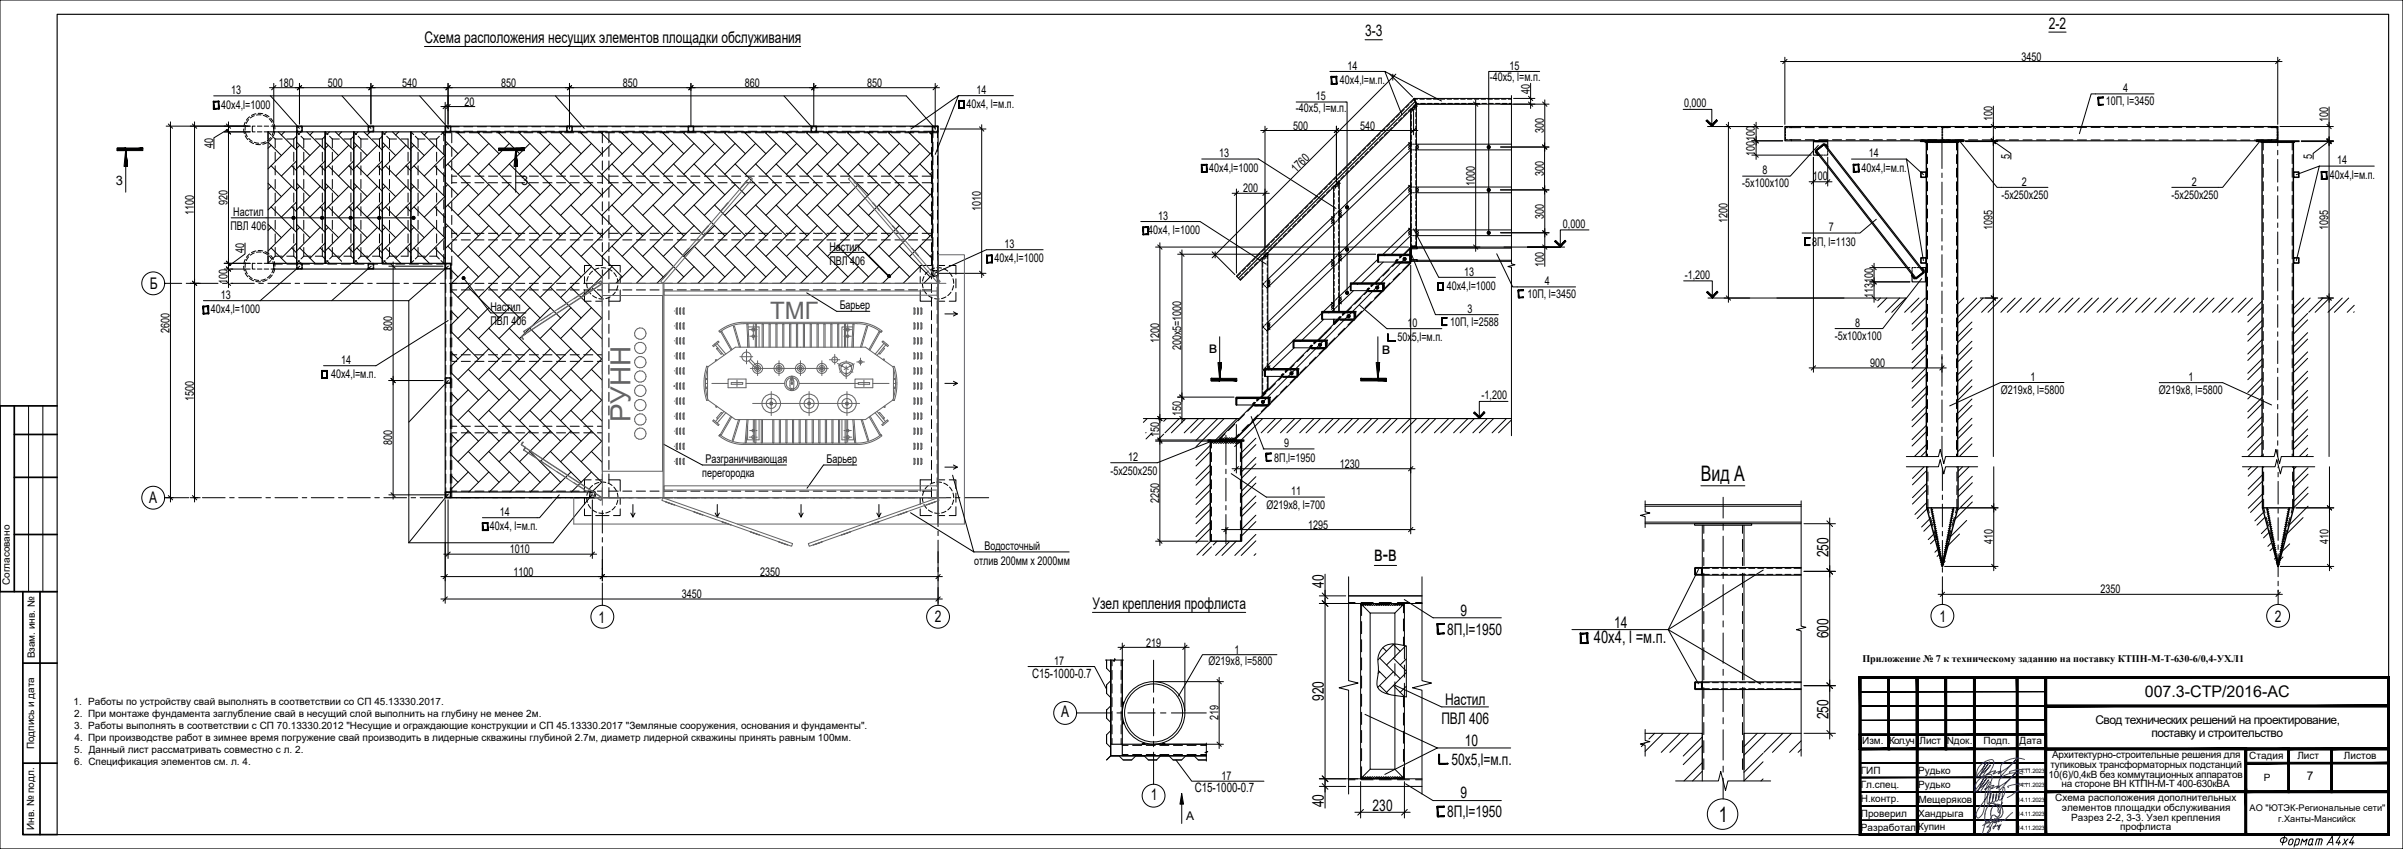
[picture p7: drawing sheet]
<svg xmlns="http://www.w3.org/2000/svg" width="841mm" height="297mm" viewBox="0 0 841 297" stroke-linecap="round" stroke-linejoin="round" font-family="sans-serif">
<defs><g id="words">
<text font-size="9.7" fill="#636366" x="220.6" y="147.8" transform="rotate(-90 220.6 147.8)">РУНН</text>
<text font-size="8.4" fill="#636366" x="269.6" y="111.5">ТМГ</text>
<g font-size="7.5">
<text x="595.3" y="168.4">Вид А</text>
<text x="481" y="196.3">в-в</text>
<text x="601.5" y="287.5">1</text>
</g>
<text font-size="6.1" x="557.8" y="225.1">40х4, l =м.п.</text>
<g font-size="5.6">
<text x="717.1" y="10.1">2-2</text>
<text x="148.6" y="15.1">Схема расположения несущих элементов площадки обслуживания</text>
<text x="477.8" y="12.7">3-3</text>
<text x="52.4" y="101">Б</text>
<text x="423.1" y="123.5">в</text>
<text x="483.6" y="123.8">в</text>
<text x="52.2" y="176">А</text>
<text x="640" y="195" transform="rotate(-90 640 195)">250</text>
<text x="463.4" y="205.7" transform="rotate(-90 463.4 205.7)">40</text>
<text x="382.3" y="213.1">Узел крепления профлиста</text>
<text x="511.1" y="215.4">9</text>
<text x="209.5" y="217.8">1</text>
<text x="327.2" y="217.8">2</text>
<text x="565" y="219.7">14</text>
<text x="678.8" y="217.5">1</text>
<text x="796.2" y="217.5">2</text>
<text x="506.5" y="222">8П,l=1950</text>
<text x="640" y="223.4" transform="rotate(-90 640 223.4)">600</text>
<text x="463.4" y="245.3" transform="rotate(-90 463.4 245.3)">920</text>
<text x="750.7" y="244">007.3-СТР/2016-АС</text>
<text x="371.4" y="251">А</text>
<text x="505.8" y="246.5">Настил</text>
<text x="640" y="251.7" transform="rotate(-90 640 251.7)">250</text>
<text x="504.5" y="253.2">ПВЛ 406</text>
<text x="512.6" y="260.9">10</text>
<text x="508" y="267.6">50х5,l=м.п.</text>
<text x="402.7" y="280">1</text>
<text x="511.1" y="279.3">9</text>
<text x="463.4" y="282.4" transform="rotate(-90 463.4 282.4)">40</text>
<text x="480.4" y="283.8">230</text>
<text x="506.5" y="286">8П,l=1950</text>
</g>
<g font-size="4.5">
<text x="40.5" y="64.6">3</text>
<text x="182.4" y="64.8">3</text>
<text x="361.2" y="237.1">C15-1000-0.7</text>
<text x="418.2" y="277.3">C15-1000-0.7</text>
</g>
<g font-size="4.2">
<text x="707.4" y="21.2">3450</text>
<text x="468.9" y="29.4">40х4,l=м.п.</text>
<text x="471.6" y="24.4">14</text>
<text x="521.4" y="28.4">-40х5, l=м.п.</text>
<text x="528.3" y="24.4">15</text>
<text x="80.9" y="33">13</text>
<text x="97.6" y="30.4">180</text>
<text x="114.7" y="30.4">500</text>
<text x="140.7" y="30.4">540</text>
<text x="175.5" y="30.4">850</text>
<text x="218" y="30.4">850</text>
<text x="260.7" y="30.4">860</text>
<text x="303.5" y="30.4">850</text>
<text x="341.7" y="32.9">14</text>
<text x="460.5" y="35.1">15</text>
<text x="535.4" y="32.7" transform="rotate(-90 535.4 32.7)">40</text>
<text x="743.1" y="32.3">4</text>
<text x="77.4" y="38">40х4,l=1000</text>
<text x="162.6" y="37">20</text>
<text x="338.2" y="37.9">40х4, l=м.п.</text>
<text x="453.5" y="39.1">-40х5, l=м.п.</text>
<text x="589.4" y="37.5">0,000</text>
<text x="737" y="36.8">10П, l=3450</text>
<text x="452.6" y="45.4">500</text>
<text x="476" y="45.4">540</text>
<text x="540.4" y="46.6" transform="rotate(-90 540.4 46.6)">300</text>
<text x="697.4" y="42.5" transform="rotate(-90 697.4 42.5)">100</text>
<text x="814.9" y="42.8" transform="rotate(-90 814.9 42.8)">100</text>
<text x="74.6" y="51.8" transform="rotate(-90 74.6 51.8)">40</text>
<text x="426.7" y="55">13</text>
<text x="614.2" y="54.5" transform="rotate(-90 614.2 54.5)">100100</text>
<text x="654.1" y="55.1">14</text>
<text x="703.5" y="55.6" transform="rotate(-90 703.5 55.6)">5</text>
<text x="809.3" y="55.5" transform="rotate(-90 809.3 55.5)">5</text>
<text x="818" y="57.5">14</text>
<text x="423.2" y="60.1">40х4,l=1000</text>
<text x="453.6" y="60.4" transform="rotate(-45 453.6 60.4)">1760</text>
<text x="516.2" y="65" transform="rotate(-90 516.2 65)">1000</text>
<text x="540.3" y="61.6" transform="rotate(-90 540.3 61.6)">300</text>
<text x="609.8" y="65.5">-5х100х100</text>
<text x="616.9" y="61">8</text>
<text x="634.5" y="63">100</text>
<text x="651.5" y="60.1">40х4,l=м.п.</text>
<text x="707.6" y="65">2</text>
<text x="767.1" y="65">2</text>
<text x="815.4" y="62.5">40х4,l=м.п.</text>
<text x="79.7" y="71.7" transform="rotate(-90 79.7 71.7)">920</text>
<text x="435.1" y="67.3">200</text>
<text x="700.5" y="69.5">-5х250х250</text>
<text x="760" y="69.5">-5х250х250</text>
<text x="67.8" y="75.2" transform="rotate(-90 67.8 75.2)">1100</text>
<text x="81.7" y="75.6">Настил</text>
<text x="343.3" y="74" transform="rotate(-90 343.3 74)">1010</text>
<text x="405.4" y="76.9">13</text>
<text x="540.4" y="76.6" transform="rotate(-90 540.4 76.6)">300</text>
<text x="604.6" y="77.9" transform="rotate(-90 604.6 77.9)">1200</text>
<text x="80.7" y="80.6">ПВЛ 406</text>
<text x="401.9" y="81.9">40х4, l=1000</text>
<text x="547" y="79.6">0,000</text>
<text x="640.1" y="80.9">7</text>
<text x="697.4" y="80.5" transform="rotate(-90 697.4 80.5)">1095</text>
<text x="814.9" y="80.5" transform="rotate(-90 814.9 80.5)">1095</text>
<text x="85.5" y="88.6" transform="rotate(-90 85.5 88.6)">40</text>
<text x="290.3" y="87.7">Настил</text>
<text x="351.5" y="86.8">13</text>
<text x="634.2" y="85.9">8П, l=1130</text>
<text x="290.3" y="92.7">ПВЛ 406</text>
<text x="348" y="91.8">40х4,l=1000</text>
<text x="540.4" y="93.3" transform="rotate(-90 540.4 93.3)">100</text>
<text x="79.7" y="99.3" transform="rotate(-90 79.7 99.3)">100</text>
<text x="506.3" y="101.4">40х4,l=1000</text>
<text x="512.4" y="96.4">13</text>
<text x="540.7" y="99.8">4</text>
<text x="589.7" y="97.5">-1,200</text>
<text x="77.3" y="104.6">13</text>
<text x="534.6" y="104.3">10П, l=3450</text>
<text x="655.6" y="104.2" transform="rotate(-90 655.6 104.2)">113100</text>
<text x="73.8" y="109.6">40х4,l=1000</text>
<text x="171.7" y="108.9">Настил</text>
<text x="171.7" y="113.9">ПВЛ 406</text>
<text x="293.9" y="108.1">Барьер</text>
<text x="513.6" y="109.5">3</text>
<text x="59.4" y="116.6" transform="rotate(-90 59.4 116.6)">2600</text>
<text x="137.3" y="115.7" transform="rotate(-90 137.3 115.7)">800</text>
<text x="489.1" y="119.4">50х5,l=м.п.</text>
<text x="492.6" y="114.4">10</text>
<text x="507.5" y="114">10П, l=2588</text>
<text x="642.2" y="118.9">-5х100х100</text>
<text x="649.2" y="114.4">8</text>
<text x="405.6" y="120" transform="rotate(-90 405.6 120)">1200</text>
<text x="413.4" y="122.6" transform="rotate(-90 413.4 122.6)">200х5=1000</text>
<text x="119.4" y="127.4">14</text>
<text x="654.6" y="128.4">900</text>
<text x="115.9" y="132.4">40х4,l=м.п.</text>
<text x="700.3" y="137.8">Ø219х8, l=5800</text>
<text x="710.6" y="133.2">1</text>
<text x="755.6" y="137.9">Ø219х8, l=5800</text>
<text x="766" y="133.3">1</text>
<text x="67.8" y="140.2" transform="rotate(-90 67.8 140.2)">1500</text>
<text x="518.5" y="139.6">-1,200</text>
<text x="413.4" y="145.4" transform="rotate(-90 413.4 145.4)">150</text>
<text x="137.3" y="155.7" transform="rotate(-90 137.3 155.7)">800</text>
<text x="405.6" y="152.9" transform="rotate(-90 405.6 152.9)">150</text>
<text x="246.9" y="161.9">Разграничивающая</text>
<text x="289.3" y="161.9">Барьер</text>
<text x="394.8" y="161.3">12</text>
<text x="446" y="161.5">8П,l=1950</text>
<text x="449.5" y="156.5">9</text>
<text x="245.8" y="166.9">перегородка</text>
<text x="388.6" y="166.3">-5х250х250</text>
<text x="468.9" y="163.7">1230</text>
<text x="451.9" y="173.3">11</text>
<text x="405.6" y="176" transform="rotate(-90 405.6 176)">2250</text>
<text x="443.2" y="177.9">Ø219х8, l=700</text>
<text x="171.5" y="185.6">40х4, l=м.п.</text>
<text x="175" y="180.5">14</text>
<text x="457.8" y="185">1295</text>
<text x="697.5" y="190.5" transform="rotate(-90 697.5 190.5)">410</text>
<text x="815" y="190.5" transform="rotate(-90 815 190.5)">410</text>
<text x="178.5" y="193.6">1010</text>
<text x="340.9" y="197.5">отлив 200мм х 2000мм</text>
<text x="344.5" y="192.5">Водосточный</text>
<text x="179.7" y="201.4">1100</text>
<text x="266.1" y="201.4">2350</text>
<text x="238.6" y="209.3">3450</text>
<text x="735.1" y="207.6">2350</text>
<text x="401.1" y="226.2">219</text>
<text x="368.9" y="232.8">17</text>
<text x="423" y="232.6">Ø219х8, l=5800</text>
<text x="432" y="228.6">1</text>
<text x="426.4" y="252" transform="rotate(-90 426.4 252)">219</text>
<text x="733.4" y="253.3">Свод технических решений на проектирование,</text>
<text x="753" y="257.9">поставку и строительство</text>
<text x="427.6" y="272.9">17</text>
<text x="807.3" y="273">7</text>
<text x="415.1" y="287">А</text>
</g>
<text font-size="3.6" x="651.8" y="231.7">Приложение № 7 к техническому заданию на поставку КТПН-М-Т-630-6/0,4-УХЛ1</text>
<g font-size="3.5">
<text x="3.4" y="204.8" transform="rotate(-90 3.4 204.8)">Согласовано</text>
<text x="12.2" y="230.4" transform="rotate(-90 12.2 230.4)">Взам. инв. №</text>
<text x="25.7" y="246.7">1. Работы по устройству свай выполнять в соответствии со СП 45.13330.2017.</text>
<text x="26" y="251">2. При монтаже фундамента заглубление свай в несущий слой выполнить на глубину не менее 2м.</text>
<text x="26" y="255.2">3. Работы выполнять в соответствии с СП 70.13330.2012 &quot;Несущие и ограждающие конструкции и СП 45.13330.2017 &quot;Земляные сооружения, основания и фундаменты&quot;.</text>
<text x="12" y="262.2" transform="rotate(-90 12 262.2)">Подпись и дата</text>
<text x="26" y="263.6">5. Данный лист рассматривать совместно с л. 2.</text>
<text x="26.1" y="259.4">4. При производстве работ в зимнее время погружение свай производить в лидерные скважины глубиной 2.7м, диаметр лидерной скважины принять равным 100мм.</text>
<text x="651.7" y="260.3">Изм.</text>
<text x="661.2" y="260.3">Кол.уч</text>
<text x="671.8" y="260.3">Лист Nдок.</text>
<text x="694.2" y="260.3">Подп.</text>
<text x="706.8" y="260.3">Дата</text>
<text x="26" y="267.8">6. Спецификация элементов см. л. 4.</text>
<text x="717.7" y="268.6">тупиковых трансформаторных подстанций</text>
<text x="718.2" y="265.3">Архитектурно-строительные решения для</text>
<text x="787.2" y="265.5">Стадия</text>
<text x="804" y="265.5">Лист</text>
<text x="820.4" y="265.5">Листов</text>
<text x="651.3" y="275.7">Гл.спец.</text>
<text x="651.3" y="270.7">ГИП</text>
<text x="671.3" y="275.7">Рудько</text>
<text x="671.3" y="270.7">Рудько</text>
<text x="717" y="272">10(6)/0,4кВ без коммутационных аппаратов</text>
<text x="721.5" y="275.4">на стороне ВН КТПН-М-T 400-630кВА</text>
<text x="792.3" y="273.3">Р</text>
<text x="651.3" y="280.7">Н.контр.</text>
<text x="671.4" y="280.8">Мещеряков</text>
<text x="719.3" y="280.4">Схема расположения дополнительных</text>
<text x="651.3" y="285.7">Проверил</text>
<text x="671.3" y="285.9">Хандрыга</text>
<text x="721.6" y="283.8">элементов площадки обслуживания</text>
<text x="724.9" y="287.1">Разрез 2-2, 3-3. Узел крепления</text>
<text x="12" y="290.4" transform="rotate(-90 12 290.4)">Инв. № подл.</text>
<text x="651.3" y="290.8">Разработал</text>
<text x="671.3" y="290.5">Купин</text>
<text x="742" y="290.5">профлиста</text>
</g>
<g font-size="3.2">
<text x="787.3" y="283.7">АО &quot;ЮТЭК-Региональные сети&quot;</text>
<text x="797.4" y="287.6">г.Ханты-Мансийск</text>
</g>
<g font-size="2.1">
<text x="706" y="275.5">14.11.2023</text>
<text x="706" y="270.5">14.11.2023</text>
<text x="706" y="280.5">14.11.2023</text>
<text x="706" y="285.5">14.11.2023</text>
<text x="706" y="290.5">14.11.2023</text>
</g>
</g></defs>
<!-- layer: nevidimaya -->
<g fill="none" stroke="#000" stroke-width=".35">
<path d="M489.8 39.9l-1.1 1.1M491.5 38.2l-1.2 1.2M492.3 39.5l-1.1 1.1M493.1 36.6l-1.1 1.1M493.9 38.2v1.1M494 37.8l-1.1 1.2M495.5 36.6v1.9M495.5 39.3v1.6M496.1 34.7h-1.1l-1.3 1.3M496.4 36.2h-.8l-1.1 1.1M496.9 34.7h1.6M497.2 36.2h1.6"/>
<path d="M499.3 34.7h1.6M499.6 36.2h1.6M501.7 34.7h1.6M502 36.2h1.6M504.1 34.7h1.5M504.4 36.2h1.6M506.4 34.7h1.6M506.8 36.2h1.5M508.8 34.7h1.6M509.1 36.2h1.6M511.2 34.7h1.6M511.5 36.2h1.6"/>
<path d="M513.6 34.7h1.6M513.9 36.2h1.6M516 34.7h1.6M516.3 36.2h1.6M518.3 34.7h1.6M518.7 36.2h1.5M520.7 34.7h1.6M521 36.2h1.6M523.1 34.7h1.6M523.4 36.2h1.6M525.5 34.7h1.6M525.8 36.2h1.6"/>
<path d="M527.9 34.7h1.1M528.2 36.2h.8M89.3 44.1h-1v2h1M90.1 46.1h1.6M90.1 44.1h1.6M92.5 46.1h1.5M92.5 44.1h1.5M93.8 46.1l1 1M94.8 44.1h1M94.8 46.1h1M95.3 47.7l1 .9M96.3 48.6h2.5"/>
<path d="M96.3 48.6v3.1M96.3 53.3v3.1M96.3 58v3.2M100.4 48.6h2.4M102.8 48.6v3.1M102.8 53.3v3.1M102.8 58v3.2M103.8 47.7l-1 .9M103.8 45.3l.1 .8h.8M103.8 46.1l1 1M104 45.3v.6h.7M104.7 44.1l-.8 .1-.1 .8"/>
<path d="M104.7 44.3h-.7v.7M105 44.1l.8 .1v.8M105 44.3h.6v.7M105.3 46.1l-1 1M105.3 47.7l1 .9M105.6 45.3v.6h-.6M105.8 45.3v.8h-.8M106.3 48.6h2.5M106.3 48.6v3.1M106.3 53.3v3.1M106.3 58v3.2M110.4 48.6h2.4"/>
<path d="M112.8 48.6v3.1M112.8 53.3v3.1M112.8 58v3.2M113.8 47.7l-1 .9M113.8 46.1l1 1M115.3 46.1l-1 1M115.3 47.7l1 .9M116.3 48.6h2.5M116.3 48.6v3.1M116.3 53.3v3.1M116.3 58v3.2M120.4 48.6h2.4"/>
<path d="M122.8 48.6v3.1M122.8 53.3v3.1M122.8 58v3.2M123.8 47.7l-1 .9M123.8 46.1l1 1M125.3 46.1l-1 1M125.3 47.7l1 .9M126.3 48.6h2.5M126.3 48.6v3.1M126.3 53.3v3.1M126.3 58v3.2M128.8 45.3l.1 .8h.8"/>
<path d="M129 45.3v.6h.7M129.7 44.1l-.8 .1-.1 .8M129.7 44.3h-.7v.7M130 44.1l.8 .1v.8M130 44.3h.6v.7M130.4 48.6h2.4M130.6 45.3v.6h-.6M130.8 45.3v.8h-.8M132.8 48.6v3.1M132.8 53.3v3.1M132.8 58v3.2M133.8 47.7l-1 .9"/>
<path d="M133.8 46.1l1 1M135.3 46.1l-1 1M135.3 47.7l1 .9M136.3 48.6h2.5M136.3 48.6v3.1M136.3 53.3v3.1M136.3 58v3.2M140.4 48.6h2.4v3.1M142.8 53.3v3.1M142.8 58v3.2M143.8 46.1l1 1M145.3 47.7l1 .9"/>
<path d="M146.3 48.6h2.5M146.3 48.6v3.1M146.3 53.3v3.1M146.3 58v3.2M150.4 48.6h2.4M152.8 48.6v3.1M152.8 53.3v3.1M152.8 58v3.2M153.8 47.7l-1 .9M154.3 47.1l1-1v3.2M155.3 50.9v3.2M155.3 55.6v3.2"/>
<path d="M155.8 45.3l.1 .8h.8M155.8 46.4h2.1M156 45.3v.6h.7M156.7 44.1l-.8 .1-.1 .8M156.7 44.3h-.7v.7M157 44.1l.8 .2M157 44.3h.6v.7M157.6 45.3v.6h-.6M157.8 44.3h2.9M157.8 45.9h2.9M157.8 45.9l-.8 .2M157.8 44.3v.7"/>
<path d="M157.8 45.3v.6M158.1 46.4v3.6M158.1 51.5v3.2M158.1 56.3v3.2M159.5 46.4h3.2M162.3 44.3h3.2M162.3 45.9h3.2M164.3 46.4h3.2M167.1 44.3h3.1M167.1 45.9h3.1M169 46.4h3.2M171.8 44.3h3.2"/>
<path d="M171.8 45.9h3.2M173.8 46.4h3.2M176.6 44.3h3.2M176.6 45.9h3.2M178.6 46.4h3.1M181.4 44.3h3.1M181.4 45.9h3.1M183.3 46.4h3.2M186.1 44.3h3.2M186.1 45.9h3.2M188.1 46.4h3.2M190.9 44.3h3.2"/>
<path d="M190.9 45.9h3.2M192.9 46.4h3.1M195.6 44.3h3.2M195.6 45.9h3.2M197.6 46.4h3.2M198.3 45.3l.1 .8h.8M198.5 45.3v.6h.7M199.2 44.1l-.8 .1-.1 .8M199.2 44.3h-.7v.7M199.5 44.1l.8 .1v.8M199.5 44.3h.6v.7M200.1 45.3v.6h-.6"/>
<path d="M200.3 45.3v.8h-.8M200.4 44.3h2.9M200.4 45.9h2.9M202.4 46.4h3.2M205.3 44.3h2.5M205.3 45.9h2.5M207.1 46.4h3.2M209.4 44.3h3.2M209.4 45.9h3.2M210.8 46.4v3.6M210.8 51.5v3.2M210.8 56.3v3.2"/>
<path d="M211.9 46.4h3.2M213.1 46.4v3.6M213.1 51.5v3.2M213.1 56.3v3.2M214.1 44.3h3.2M214.1 45.9h3.2M216.7 46.4h3.1M218.9 44.3h3.2M218.9 45.9h3.2M221.4 46.4h3.2M223.7 44.3h3.1M223.7 45.9h3.1"/>
<path d="M226.2 46.4h3.2M228.4 44.3h3.2M228.4 45.9h3.2M231 46.4h3.1M233.2 44.3h3.2M233.2 45.9h3.2M235.7 46.4h3.2M238 44.3h3.1M238 45.9h3.1M240.5 46.4h3.2M240.8 45.3l.1 .8h.8M241 45.3v.6h.7"/>
<path d="M241.7 44.1l-.8 .1-.1 .8M241.7 44.3h-.7v.7M242 44.1l.8 .1v.8M242 44.3h.6v.7M242.6 45.3v.6h-.6M242.7 44.3h3.2M242.7 45.9h3.2M242.8 45.3v.8h-.8M245.2 46.4h3.2M247.5 44.3h3.2M247.5 45.9h3.2M250 46.4h3.2"/>
<path d="M252.2 44.3h3.2M252.2 45.9h3.2M254.8 46.4h3.1M257 44.3h3.2M257 45.9h3.2M259.5 46.4h3.2M261.8 44.3h3.1M261.8 45.9h3.1M264.3 46.4h3.2M266.5 44.3h3.2M266.5 45.9h3.2M269 46.4h3.2"/>
<path d="M271.3 44.3h3.2M271.3 45.9h3.2M273.8 46.4h3.2M276.1 44.3h3.1M276.1 45.9h3.1M278.6 46.4h3.1M280.8 44.3h2.5M280.8 45.9h2.5M283.3 46.4h3.2M283.8 45.3l.1 .8h.8M284 45.3v.6h.7M284.7 44.1l-.8 .1-.1 .8"/>
<path d="M284.7 44.3h-.7v.7M285 44.1l.8 .1v.8M285 44.3h3.3M285.3 45.9h3M285.6 45.3v.6h-.6M285.6 44.3v.7M285.8 45.3v.8h-.8M288.1 46.4h3.2M289.9 44.3h3.2M289.9 45.9h3.2M292.9 46.4h3.1M294.7 44.3h3.2"/>
<path d="M294.7 45.9h3.2M297.6 46.4h3.2M299.5 44.3h3.1M299.5 45.9h3.1M302.4 46.4h3.2M304.2 44.3h3.2M304.2 45.9h3.2M307.1 46.4h3.2M309 44.3h3.2M309 45.9h3.2M311.9 46.4h3.2M313.7 44.3h3.2"/>
<path d="M313.7 45.9h3.2M316.7 46.4h3.1M318.5 44.3h3.2M318.5 45.9h3.2M321.4 46.4h3.2M323.3 44.3h3M323.3 45.9h3M326 46.4v3.6M326 51.5v3.2M326 56.3v3.2M326.2 46.4h2.1M326.3 44.3v.7"/>
<path d="M326.3 45.3v.6M326.3 45.9l.2 .2M326.5 45.3v.6h.7M326.5 46.1h.7M326.5 46.1v2.1M326.5 49.7v3.2M326.5 54.5v3.2M326.5 59.3v3.1M327.2 44.1l-.9 .2M327.2 44.3h-.7v.7M327.5 46.1h.6M327.5 44.1l.8 .1v.8"/>
<path d="M327.5 44.3h.6v.7M328.1 45.3v.6h-.6M328.1 46.1v2.1M328.1 49.7v3.2M328.1 54.5v3.2M328.1 59.3v3.1M328.3 45.3l-.2 .8M471.3 58.4l-1.2 1.2M472.1 59.7l-1.1 1.1M472.9 56.8l-1.1 1.1M473.8 58l-1.1 1.2M474.6 55.1l-1.1 1.1"/>
<path d="M475.5 56.4l-1.2 1.1M476.3 53.4l-1.1 1.1M477.1 54.7l-1.1 1.1M478 51.7l-1.1 1.1M478.8 53l-1.1 1.1M479.7 50l-1.1 1.1M480.5 51.3l-1.1 1.1M481.4 48.3l-1.2 1.2M482.2 49.6l-1.1 1.1M483 46.7l-1.1 1.1M483.9 47.9l-1.1 1.2M484.7 45l-1.1 1.1"/>
<path d="M485.6 46.3l-1.2 1.1M486.4 43.3l-1.1 1.1M487.3 44.6l-1.2 1.1M488.1 41.6l-1.1 1.1M488.9 42.9l-1.1 1.1M490.6 41.2l-1.1 1.1M493.7 50.4h.4M493.7 52.4h.4M493.9 40.1v1.6M493.9 42.5v1.6M493.9 44.9v1.6M493.9 47.3v1.5"/>
<path d="M493.9 49.6v1.6M493.9 52v1.6M493.9 54.4v1.6M493.9 56.8v1.6M493.9 59.2v1.6M494.4 50.4h.7M494.4 52.4h.7M495.4 50.4h.3M495.4 52.4h.3M495.5 56v1.6M495.5 58.4v1.6M495.5 48.8v1.6"/>
<path d="M495.5 51.2v1.6M495.5 53.6v1.6M495.5 41.7v1.6M495.5 44.1v1.6M495.5 46.5v1.5M626.8 48.9h3.4M630.2 44.6l-3.4 .1M631.8 48.9h3.2M635 44.6h-3.2M636.6 54.3h.4M636.6 48.9h3.2M637.3 54.3h.7"/>
<path d="M638.3 54.3h.6M639.7 53.6v.7h-.5M639.7 51.8v.6M639.7 52.7v.6M639.8 44.6h-3.2M641.4 48.9h3.1M644.5 44.6h-3.1M646.1 48.9h3.2M649.3 44.6h-3.2M650.9 48.9h3.2M654.1 44.6h-3.2M655.6 48.9h3.2"/>
<path d="M658.8 44.6h-3.2M660.4 48.9h3.2M663.6 44.6h-3.2M665.2 48.9h3.1M668.3 44.6h-3.1M669.9 48.9h3.2M673.1 44.6h-3.2M674.6 49.5v3M674.6 54.1v3.1M674.6 58.8v3.2M674.7 48.9h3.2M677.9 44.6h-3.2"/>
<path d="M679.5 48.9h3.1M682.6 44.6h-3.1M684.2 48.9h3.2M684.8 49.5v3M684.8 54.1v3.1M684.8 58.8v3.2M687.4 44.6h-3.2M689 48.9h3.2M692.2 44.6h-3.2M693.7 48.9h3.2M696.9 44.6h-3.2M698.5 48.9h3.2"/>
<path d="M701.7 44.6h-3.2M703.3 48.9l3.1 .1M706.4 44.6h-3.1M708 49h3.2M711.2 44.6h-3.2M712.8 49h3.2M716 44.6h-3.2M717.6 49h3.1M720.7 44.6h-3.1M722.3 49h3.2M725.5 44.6h-3.2M727.1 49h3.2"/>
<path d="M730.3 44.6h-3.2M731.8 49h3.2M735 44.6h-3.2M736.6 49h3.2M739.8 44.6h-3.2M741.4 49h3.1M744.5 44.6h-3.1M746.1 49h3.2M749.3 44.6h-3.2M750.9 49h3.2M754.1 44.6h-3.2M755.7 49h3.1"/>
<path d="M758.8 44.5l-3.1 .1M760.4 49h3.2M763.6 44.5h-3.2M765.2 49h3.2M768.4 44.5h-3.2M769.9 49h3.2M773.1 44.5h-3.2M774.7 49h3.2M777.9 44.5h-3.2M779.5 49h3.1M782.6 44.5h-3.1M784.2 49h3.2"/>
<path d="M787.4 44.5h-3.2M789 49h3.2M792.1 49.5v3M792.1 54.1v3.1M792.1 58.8v3.2M792.2 44.5h-3.2M793.8 49h3.4M797.2 44.5h-3.4M802.3 49.5v3M802.3 54.1v3.1M802.3 58.8v3.2M96.3 62.8v3.2"/>
<path d="M96.3 67.5v3.2M96.3 72.3v3.2M96.3 77.1v3.1M102.8 62.8v3.2M102.8 67.5v3.2M102.8 72.3v3.2M102.8 77.1v3.1M106.3 62.8v3.2M106.3 67.5v3.2M106.3 72.3v3.2M106.3 77.1v3.1M112.8 62.8v3.2"/>
<path d="M112.8 67.5v3.2M112.8 72.3v3.2M112.8 77.1v3.1M116.3 62.8v3.2M116.3 67.5v3.2M116.3 72.3v3.2M116.3 77.1v3.1M122.8 62.8v3.2M122.8 67.5v3.2M122.8 72.3v3.2M122.8 77.1v3.1M126.3 62.8v3.2"/>
<path d="M126.3 67.5v3.2M126.3 72.3v3.2M126.3 77.1v3.1M132.8 62.8v3.2M132.8 67.5v3.2M132.8 72.3v3.2M132.8 77.1v3.1M136.3 62.8v3.2M136.3 67.5v3.2M136.3 72.3v3.2M136.3 77.1v3.1M142.8 62.8v3.2"/>
<path d="M142.8 67.5v3.2M142.8 72.3v3.2M142.8 77.1v3.1M146.3 62.8v3.2M146.3 67.5v3.2M146.3 72.3v3.2M146.3 77.1v3.1M152.8 62.8v3.2M152.8 67.5v3.2M152.8 72.3v3.2M152.8 77.1v3.1M155.3 60.4v3.2"/>
<path d="M155.3 65.2v3.1M155.3 69.9v3.2M155.3 74.7v3.2M155.3 79.5v3.1M158.1 61.6h1.8M158.1 61.1v3.1M158.1 65.8v3.2M158.1 70.6v3.2M158.1 75.4v3.1M158.1 63.9h1.8M161.4 63.9h3.2M161.4 61.6h3.2"/>
<path d="M166.2 63.9h3.2M166.2 61.6h3.2M171 63.9h3.1M171 61.6h3.1M175.7 63.9h3.2M175.7 61.6h3.2M180.5 61.6h3.2M180.5 63.9h3.2M185.3 63.9h3.1M185.3 61.6h3.1M190 63.9h3.2M190 61.6h3.2"/>
<path d="M194.8 63.9h3.2M194.8 61.6h3.2M199.5 63.9h3.2M199.5 61.6h3.2M204.3 63.9h3.2M204.3 61.6h3.2M209.1 61.6h1.7M209.1 63.9h1.7M210.8 61.1v3.1M210.8 65.8v3.2M210.8 70.6v3.2M210.8 75.4v3.1"/>
<path d="M213.1 61.1v3.1M213.1 65.8v3.2M213.1 70.6v3.2M213.1 75.4v3.1M213.1 63.9h3.3M213.1 61.6h3.3M218 63.9h3.1M218 61.6h3.1M222.7 63.9h3.2M222.7 61.6h3.2M227.5 61.6h3.2M227.5 63.9h3.2"/>
<path d="M232.3 63.9h3.1M232.3 61.6h3.1M237 63.9h3.2M237 61.6h3.2M241.8 63.9h3.2M241.8 61.6h3.2M246.5 63.9h3.2M246.5 61.6h3.2M251.3 63.9h3.2M251.3 61.6h3.2M256.1 63.9h3.1M256.1 61.6h3.1"/>
<path d="M260.8 63.9h3.2M260.8 61.6h3.2M265.6 63.9h3.2M265.6 61.6h3.2M270.4 63.9h3.1M270.4 61.6h3.1M275.1 63.9h3.2M275.1 61.6h3.2M279.9 63.9h3.2M279.9 61.6h3.2M284.6 63.9h3.2M284.6 61.6h3.2"/>
<path d="M289.4 63.9h3.2M289.4 61.6h3.2M294.2 63.9h3.1M294.2 61.6h3.1M298.9 63.9h3.2M298.9 61.6h3.2M303.7 63.9h3.2M303.7 61.6h3.2M308.5 63.9h3.1M308.5 61.6h3.1M313.2 63.9h3.2M313.2 61.6h3.2"/>
<path d="M318 63.9h3.2M318 61.6h3.2M322.7 63.9h3.3M322.7 61.6h3.3M326 61.1v3.1M326 65.8v3.2M326 70.6v3.2M326 75.4v3.1M326.5 64v3.2M326.5 68.8v3.2M326.5 73.6v3.1M326.5 78.3v3.2"/>
<path d="M328.1 64v3.2M328.1 68.8v3.2M328.1 73.6v3.1M328.1 78.3v3.2M451.1 78.6l-1.2 1.2M451.9 79.9l-1.1 1.2M452.7 77l-1.1 1.1M453.6 78.2l-1.1 1.2M454.4 75.3l-1.1 1.1M455.3 76.6l-1.2 1.1M456.1 73.6l-1.1 1.1M456.9 74.9l-1.1 1.1"/>
<path d="M457.8 71.9l-1.1 1.1M458.6 73.2l-1.1 1.1M459.5 70.2l-1.2 1.2M460.3 71.5l-1.1 1.1M461.2 68.5l-1.2 1.2M462 69.8l-1.1 1.1M462.8 66.9l-1.1 1.1M463.7 68.1l-1.1 1.2M464.5 65.2l-1.1 1.1M465.4 66.5l-1.2 1.1M466.2 63.5l-1.1 1.1M466.9 65.7v1"/>
<path d="M466.9 67.5v1.6M466.9 69.9v1.5M466.9 72.2v1.6M466.9 74.6v1.6M466.9 77v1.6M466.9 79.4v1.6M467 64.8l-1.1 1.1M467.3 77.9l-.6 .5M467.3 75.1l-.6 .6M467.9 61.8l-1.1 1.1M468 77.2l-.5 .5M468 74.4l-.5 .5"/>
<path d="M468.5 64.2v1.7M468.5 66.7v1.6M468.5 69.1v1.6M468.5 71.5v1.6M468.5 73.8v1.6M468.5 76.2v1.6M468.5 78.6v1.6M468.7 63.1l-1.1 1.1M468.7 76.4l-.5 .6M468.7 73.7l-.5 .5M469.6 60.1l-1.2 1.2M470.4 61.4l-1.1 1.1"/>
<path d="M493.7 65.4h.4M493.7 67.4h.4M493.9 61.5v1.6M493.9 63.9v1.6M493.9 66.3v1.6M493.9 68.7v1.6M493.9 71.1v1.6M493.9 73.5v1.5M493.9 75.8v1.6M493.9 78.2v1.6M494.4 65.4h.7M494.4 67.4h.7"/>
<path d="M495.4 65.4h.3M495.4 67.4h.3M495.5 79.8v1.6M495.5 72.7v1.5M495.5 75v1.6M495.5 77.4v1.6M495.5 63.1v1.6M495.5 65.5v1.6M495.5 67.9v1.6M495.5 70.3v1.6M495.5 60.7v1.6M674.6 63.6v3.2"/>
<path d="M674.6 68.4v3.1M674.6 73.1v3.2M674.6 77.9v3.2M684.8 63.6v3.2M684.8 68.4v3.1M684.8 73.1v3.2M684.8 77.9v3.2M792.1 63.6v3.2M792.1 68.4v3.1M792.1 73.1v3.2M792.1 77.9v3.2M802.3 63.6v3.2"/>
<path d="M802.3 68.4v3.1M802.3 73.1v3.2M802.3 77.9v3.2M89.3 92.1h-1v2h1M90.1 92.1h1.6M90.1 94.1h1.6M92.5 92.1h1.5M92.5 94.1h1.5M94.8 91.2l-1 .9M94.8 94.1h1M94.8 92.1h1M95.8 92.4h3"/>
<path d="M96.3 89.6l-1 1M96.3 81.8v3.2M96.3 86.6v3M96.3 89.6h2.5M100.4 89.6h2.4M100.4 92.4h3.2M102.8 81.8v3.2M102.8 86.6v3M102.8 89.6l1 1M103.8 93.3l.1 .8h.8M104 93.3v.6h.7M104.3 91.2l1 .9"/>
<path d="M104.7 92.1l-.8 .1-.1 .8M104.7 92.3h-.7v.7M104.8 91.2l-1 .9M105 92.1l.8 .1v.8M105 92.3h.6v.7M105.2 92.4h3.2M105.6 93.3v.6h-.6M105.8 93.3v.8h-.8M106.3 89.6l-1 1M106.3 89.6h2.5M106.3 81.8v3.2M106.3 86.6v3"/>
<path d="M109.9 92.4h3.2M110.4 89.6h2.4M112.8 81.8v3.2M112.8 86.6v3M112.8 89.6l1 1M114.3 91.2l1 .9M114.7 92.4h3.2M114.8 91.2l-1 .9M116.3 89.6l-1 1M116.3 89.6h2.5M116.3 81.8v3.2M116.3 86.6v3"/>
<path d="M119.5 92.4h3.1M120.4 89.6h2.4M122.8 81.8v3.2M122.8 86.6v3M122.8 89.6l1 1M124.2 92.4h3.2M124.3 91.2l1 .9M124.8 91.2l-1 .9M126.3 89.6l-1 1M126.3 89.6h2.5M126.3 81.8v3.2M126.3 86.6v3"/>
<path d="M128.8 93.3l.1 .8h.8M129 92.4h3.2M129 93.3v.6h.7M129.7 92.1l-.8 .1-.1 .8M129.7 92.3h-.7v.7M130 92.1l.8 .1v.8M130 92.3h.6v.7M130.4 89.6h2.4M130.6 93.3v.6h-.6M130.8 93.3v.8h-.8M132.8 81.8v3.2M132.8 86.6v3"/>
<path d="M132.8 89.6l1 1M133.8 92.4h3.1M134.3 91.2l1 .9M134.8 91.2l-1 .9M136.3 89.6h2.5M136.3 81.8v3.2M136.3 86.6v3M136.3 89.6l-1 1M138.5 92.4h3.2M142.8 86.6v3h-2.4M142.8 81.8v3.2M143.3 92.4h3.2"/>
<path d="M144.8 91.2l-1 .9M146.3 89.6h2.5M146.3 81.8v3.2M146.3 86.6v3M146.3 89.6l-1 1M148 92.4h3.2M150.4 89.6h2.4M152.8 92.4h3M152.8 81.8v3.2M152.8 86.6v3M152.8 89.6l1 1M155.3 89v3.1l-1-.9"/>
<path d="M155.3 84.2v3.2M155.8 93.3l.2 .8M156 93.3v.6h.7M156 94.1h.7M156 94.1v3.5M156 99.2v3.2M156.7 92.1l-.8 .1-.1 .8M156.7 92.3h-.7v.7M157 92.1l.8 .1v.8M157 92.3h.6v.7M157 94.1h.6M157.6 93.3v.6h-.6"/>
<path d="M157.6 94.1v3.5M157.6 99.2v3.2M157.8 93.3l-.2 .8M158.1 81.6h1.8M158.1 80.1v3.2M158.1 84.9v3.2M158.1 89.6v3.2M158.1 94.4v3.2M158.1 83.9h1.8M159.9 99.1l-1.8 .1v3.1M161.4 83.9h3.2M161.4 99.1h3.2"/>
<path d="M161.4 81.6h3.2M166.2 83.9h3.2M166.2 99.1h3.2M166.2 81.6h3.2M171 83.9h3.1M171 99.1h3.1M171 81.6h3.1M175.7 83.9h3.2M175.7 99.1h3.2M175.7 81.6h3.2M180.5 99.1h3.2M180.5 81.6h3.2"/>
<path d="M180.5 83.9h3.2M185.3 83.9h3.1M185.3 99.1h3.1M185.3 81.6h3.1M190 83.9h3.2M190 99.1h3.2M190 81.6h3.2M194.8 83.9h3.2M194.8 99.1h3.2M194.8 81.6h3.2M199.5 83.9h3.2M199.5 99.1h3.2"/>
<path d="M199.5 81.6h3.2M204.3 83.9h3.2M204.3 99.1h3.2M204.3 81.6h3.2M204.6 96.8v2.3M206.9 92.9h-2.3v2.3M208.5 92.9h2.3M209.1 99.1l1.7 .1v3.1M209.1 81.6h1.7M209.1 83.9h1.7M210.8 80.1v3.2M210.8 84.9v3.2"/>
<path d="M210.8 89.6v3.2M210.8 94.4v3.2M213.1 92.9h4v2.3M213.1 80.1v3.2M213.1 84.9v3.2M213.1 89.6v3.2M213.1 94.4v3.2M213.1 83.9h3.3M213.1 81.6h3.3M216.4 99.1l-3.3 .1v3.1M217.1 96.8v2.3M218 83.9h3.1"/>
<path d="M218 99.1h3.1M218 81.6h3.1M222.7 83.9h3.2M222.7 99.1h3.2M222.7 81.6h3.2M227.5 99.1h3.2M227.5 81.6h3.2M227.5 83.9h3.2M232.3 83.9h3.1M232.3 99.1h3.1M232.3 81.6h3.1M237 83.9h3.2"/>
<path d="M237 99.1h3.2M237 81.6h3.2M241.8 83.9h3.2M241.8 99.1h3.2M241.8 81.6h3.2M246.5 83.9h3.2M246.5 99.1h3.2M246.5 81.6h3.2M251.3 83.9h3.2M251.3 99.1h3.2M251.3 81.6h3.2M256.1 83.9h3.1"/>
<path d="M256.1 99.1h3.1M256.1 81.6h3.1M260.8 83.9h3.2M260.8 99.1h3.2M260.8 81.6h3.2M265.6 83.9h3.2M265.6 99.1h3.2M265.6 81.6h3.2M270.4 83.9h3.1M270.4 99.1h3.1M270.4 81.6h3.1M275.1 83.9h3.2"/>
<path d="M275.1 99.1h3.2M275.1 81.6h3.2M279.9 83.9h3.2M279.9 99.1h3.2M279.9 81.6h3.2M284.6 83.9h3.2M284.6 99.1h3.2M284.6 81.6h3.2M289.4 83.9h3.2M289.4 99.1h3.2M289.4 81.6h3.2M294.2 83.9h3.1"/>
<path d="M294.2 99.1h3.1M294.2 81.6h3.1M298.9 83.9h3.2M298.9 99.1h3.2M298.9 81.6h3.2M303.7 83.9h3.2M303.7 99.1h3.2M303.7 81.6h3.2M308.5 83.9h3.1M308.5 99.1h3.1M308.5 81.6h3.1M313.2 83.9h3.2"/>
<path d="M313.2 99.1h3.2M313.2 81.6h3.2M318 83.9h3.2M318 99.1h3.2M318 81.6h3.2M322.1 96.8v2.3M322.7 83.9h3.3M322.7 99.1l3.3 .1v3.1M322.7 81.6h3.3M326 80.1v3.2M326 84.9v3.2M326 89.6v3.2"/>
<path d="M326 94.4v3.2M326 92.9h-3.9v2.3M326.3 95.8l.1 .8h.8M326.5 94.6h.7M326.5 94.6l-.2 .9M326.5 95.8v.6h.7M326.5 83.1v3.2M326.5 87.8v3.2M326.5 92.6v2M327.2 94.8h-.7v.7M327.5 94.8h.6v.7M327.5 94.6h.6"/>
<path d="M328 96.6v2.3M328.1 95.8v.6h-.6M328.1 94.6l.2 .9M328.1 83.1v3.2M328.1 87.8v3.2M328.1 92.6v2M328.3 95.8v.8h-.8M328.3 92.9h2.3M332.2 92.9h2.4v3.1M334.6 97.5v3.2M434.2 95.5l-1.3 1.3M435.1 96.8l-1.1 1.1"/>
<path d="M435.9 93.8l-1.1 1.1M436.7 95.1l-1.1 1.1M437.6 92.1l-1.1 1.1M438.4 93.4l-1.1 1.1M439.3 90.4l-1.2 1.2M440.1 91.7l-1.1 1.1M440.9 88.8l-1.1 1.1M441.8 90l-1.1 1.2M441.9 90.2v.9M441.9 91.9v1.5M441.9 94.2v1.6M441.9 96.6v1.6"/>
<path d="M441.9 99v1.6M442.4 99l-.3 .4 .2 .3M442.5 99.9l.5 .4M442.6 87.1l-1.1 1.1M443.1 98.3l-.4 .5M443.5 88.3l-1.1 1.2M443.5 88.6v1.9M443.5 91.3v1.6M443.5 93.7v1.6M443.5 96.1v1.6M443.5 98.5v1.6M443.7 97.7l-.4 .4"/>
<path d="M444.3 85.4l-1.1 1.1M445.2 86.7l-1.2 1.1M446 83.7l-1.1 1.1M446.8 85l-1.1 1.1M447.7 82l-1.1 1.1M448.5 83.3l-1.1 1.1M449.4 80.3l-1.2 1.2M450.2 81.6l-1.1 1.1M466.9 81.8v1.6M466.9 84.1v1.6M466.9 86.5v1.6M466.9 88.9v1.6"/>
<path d="M466.9 91.3v1.6M466.9 93.7v1.6M466.9 96.1v1.5M466.9 98.4v1.6M467.3 92.9l-.6 .5M467.3 90.1l-.6 .6M468 92.2l-.5 .5M468 89.4l-.5 .5M468.5 81v1.6M468.5 83.4v1.6M468.5 85.8v1.5M468.5 88.1v1.6"/>
<path d="M468.5 90.5v1.6M468.5 92.9v1.6M468.5 95.3v1.6M468.5 97.7v1.5M468.7 91.4l-.5 .6M468.7 88.7l-.5 .5M480.7 99.4l-.8 .9M482.8 97.7l-1.2 1.2M486.2 94.3l-2.2 2.3M486.5 99l-2.6 2.6M488.6 91.9l-1.3 1.3M489.8 95.6l-2.2 2.3"/>
<path d="M493.5 91.9l-2.5 2.6M493.7 80.4h.4M493.7 82.4h.4M493.7 86.8l-2.1 2.1M493.9 80.6v1.6M493.9 83v1.6M493.9 85.4v1M494.4 80.4h.7M494.4 82.4h.7M495.4 80.4h.3M495.4 82.4h.3M495.5 82.2v1.6"/>
<path d="M495.5 84.6v1.8M669.2 95.5v.6M669.2 94.5v.7M669.7 93.6h-.5v.6M670 93.6h.6M670.9 93.6h.7M671.9 93.6h.4M674.6 82.6v3.2M674.6 87.4v3.2M674.6 92.2v3.1M674.6 96.9v3.2M684.8 82.6v3.2"/>
<path d="M684.8 87.4v3.2M684.8 92.2v3.1M684.8 96.9v3.2M792.1 82.6v3.2M792.1 87.4v3.2M792.1 92.2v3.1M792.1 96.9v3.2M802.3 82.6v3.2M802.3 87.4v3.2M802.3 92.2v3.1M802.3 96.9v3.2M156 104v3.1"/>
<path d="M156 108.7v3.2M156 113.5v3.2M156 118.3v3.1M157.6 104v3.1M157.6 108.7v3.2M157.6 113.5v3.2M157.6 118.3v3.1M158.1 103.9v3.2M158.1 108.7v3.2M158.1 113.5v3.1M158.1 118.2v3.2M158.1 101.4h1.8"/>
<path d="M161.4 101.4h3.2M166.2 101.4h3.2M171 101.4h3.1M175.7 101.4h3.2M180.5 101.4h3.2M185.3 101.4h3.1M190 101.4h3.2M194.8 101.4h3.2M199.5 101.4h3.2M204.3 101.4h3.2M204.6 101.4v4h2.3M208.5 105.4h2.3"/>
<path d="M209.1 101.4h1.7M210.8 103.9v3.2M210.8 108.7v3.2M210.8 113.5v3.1M210.8 118.2v3.2M213.1 103.9v3.2M213.1 108.7v3.2M213.1 113.5v3.1M213.1 118.2v3.2M213.1 101.4h3.3M217.1 101.4v4h-4M218 101.4h3.1"/>
<path d="M222.7 101.4h3.2M227.5 101.4h3.2M232.3 101.4h3.1M237 101.4h3.2M241.8 101.4h3.2M246.5 101.4h3.2M251.3 101.4h3.2M256.1 101.4h3.1M260.8 101.4h3.2M265.6 101.4h3.2M270.4 101.4h3.1M275.1 101.4h3.2"/>
<path d="M279.9 101.4h3.2M284.6 101.4h3.2M289.4 101.4h3.2M294.2 101.4h3.1M298.9 101.4h3.2M303.7 101.4h3.2M308.5 101.4h3.1M313.2 101.4h3.2M318 101.4h3.2M322.1 101.4v4h3.9M322.7 101.4h3.3M326 103.9v3.2"/>
<path d="M326 108.7v3.2M326 113.5v3.1M326 118.2v3.2M328 100.5v3.1M328 105.2v3.2M328 110v3.2M328 114.7v3.2M328 119.5v3.2M328.3 105.4h2.3M334.6 102.3v3.1h-2.4M441.9 101.4v1.6M441.9 103.8v1.6"/>
<path d="M441.9 106.1v1.6M441.9 108.5v1.6M441.9 110.9v1.6M441.9 113.3v1.6M441.9 115.7v1.6M441.9 118.1v1.5M442.4 114l-.3 .4 .2 .3M442.5 114.9l.5 .4M443.1 113.3l-.4 .5M443.5 100.9v1.5M443.5 103.2v1.6M443.5 105.6v1.6"/>
<path d="M443.5 108v1.6M443.5 110.4v1.6M443.5 112.8v1.5M443.5 115.1v1.6M443.5 117.5v1.6M443.5 119.9v1.6M443.7 100.6l-.2 .2-.3-.2M443.7 115.6l-.2 .2-.3-.2M443.7 112.7l-.4 .4M460.7 119.4l-.8 .9M465.9 114.6l-4.3 4.3M466.9 100.8v1.6"/>
<path d="M466.9 103.2v1.6M466.9 105.6v1.6M466.9 108v.9M466.9 111.7v1.3M467.3 118.2l-2.3 2.3M467.3 107.9l-.6 .5M467.3 105.1l-.6 .5M468 104.4l-.5 .4M468 107.2l-.5 .5M468.5 100v1.6M468.5 102.4v1.6M468.5 104.8v1.6"/>
<path d="M468.5 107.2v1.7M468.7 103.6l-.5 .6M468.7 106.5l-.5 .5M468.8 111.4h.1M468.8 111.7l-1.8 1.8M469.3 110.8l-.8 .9M470.6 114.9l-2.2 2.2M470.7 109.4l-.8 .9M471.3 109.2l-.2 .2M473 107.6l-1.4 1.3M473.8 111.7l-2.1 2M476.3 104.2l-2.2 2.2"/>
<path d="M476.6 108.9l-2.5 2.4M478.8 101.7l-1.3 1.4M479.3 100.8l-.8 .9M480 105.5l-2.3 2.3M483.5 101.9l-2.4 2.5M674.6 101.7v3.2M674.6 106.5v3.1M674.6 111.2v3.2M674.6 116v3.2M684.8 101.7v3.2M684.8 106.5v3.1M684.8 111.2v3.2"/>
<path d="M684.8 116v3.2M792.1 101.7v3.2M792.1 106.5v3.1M792.1 111.2v3.2M792.1 116v3.2M802.3 101.7v3.2M802.3 106.5v3.1M802.3 111.2v3.2M802.3 116v3.2M155.8 133.3l.1 .8h.8M156 133.3v.6h.7M156 123v3.2"/>
<path d="M156 127.8v3.2M156 132.5v3.2M156 137.3v3.2M156.7 132.1l-.8 .1-.1 .8M156.7 132.3h-.7v.7M157 132.1l.8 .1v.8M157 132.3h.6v3.4M157.6 133.3v.6h-.6M157.6 123v3.2M157.6 127.8v3.2M157.6 137.3v3.2M157.8 133.3v.8h-.8"/>
<path d="M158.1 124.1h1.8M158.1 123v3.2M158.1 127.7v3.2M158.1 132.5v3.2M158.1 137.3v3.1M158.1 126.4h1.8M161.4 126.4h3.2M161.4 124.1h3.2M166.2 126.4h3.2M166.2 124.1h3.2M171 126.4h3.1M171 124.1h3.1"/>
<path d="M175.7 126.4h3.2M175.7 124.1h3.2M180.5 124.1h3.2M180.5 126.4h3.2M185.3 126.4h3.1M185.3 124.1h3.1M190 126.4h3.2M190 124.1h3.2M194.8 126.4h3.2M194.8 124.1h3.2M199.5 126.4h3.2M199.5 124.1h3.2"/>
<path d="M204.3 126.4h3.2M204.3 124.1h3.2M209.1 124.1h1.7M209.1 126.4h1.7M210.8 123v3.2M210.8 127.7v3.2M210.8 132.5v3.2M210.8 137.3v3.1M213.1 123v3.2M213.1 127.7v3.2M213.1 132.5v3.2M213.1 137.3v3.1"/>
<path d="M326 123v3.2M326 127.7v3.2M326 132.5v3.2M326 137.3v3.1M328 124.3v3.1M328 129v3.2M328 133.8v3.2M328 138.6v3.1M440.7 139.4l-.8 .9M441.9 120.4v1.6M441.9 122.8v1.6M441.9 125.2v1.6"/>
<path d="M441.9 127.6v1.6M441.9 130v1.5M441.9 132.3v1.6M441.9 134.7v1.6M441.9 137.1v.8M442.4 129l-.3 .4 .5 .6M443 137.6l-1.3 1.3M443.1 128.3l-.4 .5M443.5 122.3v1.6M443.5 124.7v1.6M443.5 127v1.9M443.5 131.7v1.8"/>
<path d="M443.5 134.3v1.8M443.7 127.7l-.4 .4M446.4 134.2l-2.3 2.2M447 138.4l-2.2 2.3M448.9 131.7l-1.4 1.4M449.3 130.8l-.8 .9M450.4 135.1l-2.2 2.2M450.7 129.4l-.8 .9M452.9 127.6l-1.3 1.3M453.8 131.7l-2.3 2.2M456.3 124.2l-2.2 2.2M457.2 128.3l-2.3 2.3"/>
<path d="M458.8 121.7l-1.4 1.4M459.3 120.8l-.8 .9M460.5 125l-2.2 2.2M463.9 121.6l-2.3 2.2M674.6 120.7v3.2M674.6 125.5v3.2M674.6 130.3v3.1M674.6 135v3.2M674.6 139.8v3.2M684.8 120.7v3.2M684.8 125.5v3.2M684.8 130.3v3.1"/>
<path d="M684.8 135v3.2M684.8 139.8v3.2M792.1 120.7v3.2M792.1 125.5v3.2M792.1 130.3v3.1M792.1 135v3.2M792.1 139.8v3.2M802.3 120.7v3.2M802.3 125.5v3.2M802.3 130.3v3.1M802.3 135v3.2M802.3 139.8v3.2"/>
<path d="M156 142.1v3.1M156 146.8v3.2M156 151.6v3.2M156 156.4v3.1M157.6 142.1v3.1M157.6 146.8v3.2M157.6 151.6v3.2M157.6 156.4v3.1M158.1 149.1h1.8M158.1 142v3.2M158.1 146.8v3.2M158.1 151.6v3.1"/>
<path d="M158.1 156.3v3.2M158.1 151.4h1.8M161.4 151.4h3.2M161.4 149.1h3.2M166.2 151.4h3.2M166.2 149.1h3.2M171 151.4h3.1M171 149.1h3.1M175.7 151.4h3.2M175.7 149.1h3.2M180.5 149.1h3.2M180.5 151.4h3.2"/>
<path d="M185.3 151.4h3.1M185.3 149.1h3.1M190 151.4h3.2M190 149.1h3.2M194.8 151.4h3.2M194.8 149.1h3.2M199.5 151.4h3.2M199.5 149.1h3.2M204.3 151.4h3.2M204.3 149.1h3.2M209.1 149.1h1.7M209.1 151.4h1.7"/>
<path d="M210.8 142v3.2M210.8 146.8v3.2M210.8 151.6v3.1M210.8 156.3v3.2M213.1 142v3.2M213.1 146.8v3.2M213.1 151.6v3.1M213.1 156.3v3.2M326 142v3.2M326 146.8v3.2M326 151.6v3.1M326 156.3v3.2"/>
<path d="M328 143.3v3.2M328 148.1v3.2M328 152.8v3.2M328 157.6v3.2M424 154.3v2.5M424 158.3v3.2M428.8 151.7l-2.2 2.2M432.2 148.4l-2.3 2.2M433.6 151.9l-2.1 2M434.1 154.3v2.5M434.1 158.3v3.2M435.5 145l-2.2 2.3"/>
<path d="M436.9 148.5l-2.2 2.3M438.8 141.7l-2.2 2.2M439.3 140.8l-.8 .9M440.3 145.2l-2.2 2.2M443.7 141.8l-2.3 2.2M674.6 144.6v3.1M674.6 149.3v3.2M674.6 154.1v3.2M674.6 158.8v.9M684.8 144.6v3.1M684.8 149.3v3.2M684.8 154.1v3.2"/>
<path d="M684.8 158.8v.9M792.1 144.6v3.1M792.1 149.3v3.2M792.1 154.1v3.2M792.1 158.8v.9M802.3 144.6v3.1M802.3 149.3v3.2M802.3 154.1v3.2M802.3 158.8v.9M155.8 173.3l.2 .8M156 173.3v.6h.7M156 174.1h.7"/>
<path d="M156 161.1v3.2M156 165.9v3.2M156 170.6v3.5M156.7 172.1l-.8 .1-.1 .8M156.7 172.3h-.7v.7M157 174.1h.6M157 173.9h.6M157 172.1l.8 .1v.8M157 172.3h.6v.7M157.6 161.1v3.2M157.6 165.9v3.2M157.6 170.6v3.5"/>
<path d="M157.8 173.3l-.2 .8M158.1 170.6v3.5h1.8M158.1 171.8h1.8M158.1 161.1v3.2M158.1 165.8v3.2M161.4 171.8h3.2M161.4 174.1h3.2M166.2 171.8h3.2M166.2 174.1h3.2M171 171.8h3.1M171 174.1h3.1M175.7 171.8h3.2"/>
<path d="M175.7 174.1h3.2M180.5 174.1h3.2M180.5 171.8h3.2M185.3 171.8h3.1M185.3 174.1h3.1M190 171.8h3.2M190 174.1h3.2M194.8 171.8h3.2M194.8 174.1h3.2M199.5 171.8h3.2M199.5 174.1h3.2M204.3 171.8h3.2"/>
<path d="M204.6 178.1v2.3h2.3M204.6 174.1v2.4M206.3 173.3l.2 .8M206.5 173.3v.6h.7M206.9 167.9h-2.3v3.9M207.2 172.1l-.8 .1-.1 .8M207.2 172.3h-.7v.7M207.5 172.1l.8 .1v.8M207.5 172.3h.6v.7M208.1 173.3v.6h-.6M208.3 173.3l-.2 .8h-3.8M208.5 167.9h2.3"/>
<path d="M209.1 171.8h1.7M210.8 161.1v3.2M210.8 165.8v3.2M210.8 170.6v3.5h-1.7M213.1 167.9h4v3.9M213.1 161.1v3.2M213.1 165.8v3.2M213.1 170.6v3.5h3.3M213.1 171.8h3.3M217.1 174.1v2.4M217.1 178.1v2.3h-2.4M218 171.8h3.1"/>
<path d="M218 174.1h3.1M222.7 171.8h3.2M222.7 174.1h3.2M227.5 174.1h3.2M227.5 171.8h3.2M232.3 171.8h3.1M232.3 174.1h3.1M237 171.8h3.2M237 174.1h3.2M241.8 171.8h3.2M241.8 174.1h3.2M246.5 171.8h3.2"/>
<path d="M246.5 174.1h3.2M251.3 171.8h3.2M251.3 174.1h3.2M256.1 171.8h3.1M256.1 174.1h3.1M260.8 171.8h3.2M260.8 174.1h3.2M265.6 171.8h3.2M265.6 174.1h3.2M270.4 171.8h3.1M270.4 174.1h3.1M275.1 171.8h3.2"/>
<path d="M275.1 174.1h3.2M279.9 171.8h3.2M279.9 174.1h3.2M284.6 171.8h3.2M284.6 174.1h3.2M289.4 171.8h3.2M289.4 174.1h3.2M294.2 171.8h3.1M294.2 174.1h3.1M298.9 171.8h3.2M298.9 174.1h3.2M303.7 171.8h3.2"/>
<path d="M303.7 174.1h3.2M308.5 171.8h3.1M308.5 174.1h3.1M313.2 171.8h3.2M313.2 174.1h3.2M318 171.8h3.2M318 174.1h3.2M322.1 178.1v2.3h3.9M322.1 174.1v2.4M322.7 171.8h3.3M326 161.1v3.2M326 165.8v3.2"/>
<path d="M326 170.6v3.5h-3.3M326 167.9h-3.9v3.9M328 162.4v3.1M328 167.1v3.2M328 171.9v2.2M328.3 167.9h2.3M332.2 167.9h2.4v3.1M334.6 177.3v3.1h-2.4M334.6 172.5v3.2M424 163.1v3.2M424 167.9v3.1M424 172.6v3.2"/>
<path d="M424 177.4v3.2M434.1 163.1v3.2M434.1 167.9v3.1M434.1 172.6v3.2M434.1 177.4v3.2M674.7 163.3v.3M674.7 165.1v3.2M674.7 169.9v3.2M674.7 174.7v2.9l.5 1.9M684.9 163.3v.3M684.9 165.1v3.2M684.9 169.9v3.2"/>
<path d="M684.9 174.7v2.9l-.5 1.9M792.2 163.3v.3M792.2 165.1v3.2M792.2 169.9v3.2M792.2 174.7v2.9l.5 1.9M802.4 163.3v.3M802.4 165.1v3.2M802.4 169.9v3.2M802.4 174.7v2.9l-.5 1.9M208.5 180.4h4.6M328.3 180.4h2.3M424 182.2v3.1"/>
<path d="M424 186.9v2.4M434.1 182.2v3.1M434.1 186.9v2.4M595.8 198.8h2.5M596.3 183.8v2.8M596.3 188.7v4.2M596.3 195.1v2.8M599.3 198.8h2.1M602.5 198.8h2.1M605.7 198.8h2.1M608.8 198.8h2.2M609.8 183.8v2.8"/>
<path d="M609.8 188.7v4.2M609.8 195.1v2.8M612 198.8h2.1M615.2 198.8h2.1M618.4 198.8h2.1M621.5 198.8h2.2M624.7 198.8h2.1M627.9 198.8h2.5M675.6 181l.9 3.1M676.9 185.6l.8 3.1M678.1 190.2l.8 3.1M679.3 194.8l.5 1.8 .5-1.8"/>
<path d="M681.5 190.2l-.8 3.1M682.8 185.6l-.9 3.1M684 181l-.8 3.1M793.1 181l.9 3.1M794.4 185.6l.8 3.1M795.6 190.2l.8 3.1M796.8 194.8l.5 1.8 .5-1.8M799 190.2l-.8 3.1M800.3 185.6l-.9 3.1M801.5 181l-.8 3.1M472 210.8h2.3M476.4 210.8h4.2"/>
<path d="M476.5 217.5v4.2M479.6 211.5h-3.1v3.9M481.8 211.5h4.2M482.7 210.8h4.3M488.1 211.5h3.1v2.9M489.1 210.8h4.2M491.2 216.5v4.3M495.4 210.8h2.3M595.8 201h2.5M596.3 200.6v4.9M596.3 207.6v4.2M596.3 213.9v4.3"/>
<path d="M599.3 201h2.1M602.5 201h2.1M605.7 201h2.1M608.8 201h2.2M609.8 200.6v4.9M609.8 207.6v4.2M609.8 213.9v4.3M612 201h2.1M615.2 201h2.1M618.4 201h2.1M621.5 201h2.2M624.7 201h2.1"/>
<path d="M627.9 201h2.5M389.2 230.9v2.1M389.2 234.6v3.1M389.2 239.3v3.2M392.4 230.9v2.1M392.4 234.6v3.1M392.4 239.3v3.2M476.5 223.8v4.3M476.5 230.2v4.2M476.5 236.5v4.3M488.2 225.3v4.8M488.2 232.2v4.2"/>
<path d="M488.2 238.6v4.7M491.2 222.9v2.9M491.5 225.9v4.7M491.5 232.7v4.2M491.5 239v4.7M595.8 238.8h2.5M596.3 220.3v4.2M596.3 226.6v4.3M596.3 233v4.9M599.3 238.8h2.1M602.5 238.8h2.1M605.7 238.8h2.1"/>
<path d="M608.8 238.8h2.2M609.8 220.3v4.2M609.8 226.6v4.3M609.8 233v4.9M612 238.8h2.1M615.2 238.8h2.1M618.4 238.8h2.1M621.5 238.8h2.2M624.7 238.8h2.1M627.9 238.8h2.5M389.2 244.1v3.2M389.2 248.8v3.2"/>
<path d="M389.2 253.6v3.2M389.2 258.4v2M392.4 244.1v3.2M392.4 248.8v3.2M392.4 253.6v3.2M392.4 258.4v2M476.5 242.9v4.2M476.5 249.2v4.3M476.5 255.6v4.2M491.2 243.7v3.6M491.2 249.5v4.2M491.2 255.8v4.2"/>
<path d="M595.8 241h2.5M596.3 240.6v3.7M596.3 246.4v4.3M596.3 252.8v4.2M596.3 259.1v4.3M599.3 241h2.1M602.5 241h2.1M605.7 241h2.1M608.8 241h2.2M609.8 240.6v3.7M609.8 246.4v4.3M609.8 252.8v4.2"/>
<path d="M609.8 259.1v4.3M612 241h2.1M615.2 241h2.1M618.4 241h2.1M621.5 241h2.2M624.7 241h2.1M627.9 241h2.5M392.8 260.8h2M392.8 264h2M396.4 260.8h3.2M396.4 264h3.2M401.2 260.8h3.1"/>
<path d="M401.2 264h3.1M405.9 260.8h3.2M405.9 264h3.2M410.7 260.8h3.2M410.7 264h3.2M415.5 260.8h3.1M415.5 264h3.1M420.2 260.8h2M420.2 264h2M472 272.8h2.3M476.4 272.8h4.2M476.5 268.3v3.8h3.1"/>
<path d="M476.5 261.9v4.3M481.8 272.1h4.2M482.7 272.8h4.3M489.1 272.8h4.2M491.2 262.2v4.2M491.2 268.5v3.6h-3.1M495.4 272.8h2.3M596.3 265.5v3.7M609.8 265.5v3.7"/>
</g>
<!-- layer: ocnovnoi -->
<g fill="none" stroke="#000" stroke-width=".35">
<path d="M89.5 39.8l-1.5 .6M90.3 39.7l1.7 .1M495.7 36.4v50h-2v-48v48M495.7 36.4h33.3M529 34.4h-34.1l-62.2 62.2 1.4 1.4 61.6-61.6M85.3 45.1l.2 1.6M85.8 42.8l-.5 1.5M85.8 47.5l.9 1.4M85.9 43.9l-.1 1.6M85.9 46.3l.7 1.5M87 41.8l-.8 1.4M87 48.4l1.3 1"/>
<path d="M87.3 40.9l-1.1 1.2M87.3 49.4l1.5 .8M89 40.5l-1.4 .8M89 49.8l1.6 .3M89.5 50.5l1.7 .1M91.4 40.2l-1.6 .1M92.1 40.4l1.5 .6M92.8 40l1.4 .9M92.9 49.6l-1.5 .5M93.5 49.9l-1.5 .6M94.2 41.5l1 1.3M94.7 48.1l-1.1 1.1"/>
<path d="M94.8 41.4l.9 1.4M94.9 46.1h-1.1v2.5M95.3 48.2l-1.1 1.2M95.5 43.6l.2 1.5M95.7 45.9l-.5 1.5M96 43.5l.2 1.6M96.2 46l-.5 1.5M103.8 46.1v2.5M113.8 46.1v2.5M123.8 46.1v2.5M133.8 46.1v2.5M143.8 46.1v2.5"/>
<path d="M493.7 49.7l-25 24M493.7 52.4l-25 24.1M495.7 52.4h33.3M495.7 50.4h33.3M624.9 47.9v.9l.9 .1M624.9 46v.6M624.9 46.9v.7M625.8 44.7l-.9 .1v.9M626.2 48.9h.7l.1 .4M627 44.3l-.1 .3-.7 .1M679.7 44.3v.4M679.7 45v.7"/>
<path d="M679.7 46v.6M679.7 46.9v.7M679.7 47.9v.6M679.7 48.8v.5M679.9 47.9v.9l.9 .1M679.9 46v.6M679.9 46.9v.7M680.8 44.7l-.9 .1v.9M681.1 48.9h.8l.1 .4M682 44.3l-.1 .3-.8 .1M794.9 44.3v.3l.8 .1M795.7 48.9h-.8v.4"/>
<path d="M796 44.7l.9 .1 .1 .9M797 47.9l-.1 .9-.9 .1M797 46v.6M797 46.9v.7M797.2 44.3v.4M797.2 45v.7M797.2 46v.6M797.2 46.9v.7M797.2 47.9v.6M797.2 48.8v.5M466.7 75.6l-23 22.1M466.7 78.4l-23 22.1"/>
<path d="M493.7 79.7l-9.6 9.2M493.7 64.7l-25 24M493.7 67.4l-25 24.1M495.7 71.4v15M495.7 67.4h33.3M495.7 65.4h33.3M672.3 60.2h1.8v1.9h-1.8zM672.4 60.3h1.6v1.6h-1.6zM802.7 60.2h1.9v1.9h-1.9zM802.9 60.3h1.6v1.6h-1.6zM85.3 93.1l.2 1.6M85.8 90.8l-.5 1.5"/>
<path d="M85.8 95.5l.9 1.4M85.9 91.9l-.1 1.6M85.9 94.3l.7 1.5M87 89.8l-.8 1.4M87 96.4l1.3 1M87.3 88.9l-1.1 1.2M87.3 97.4l1.5 .8M89 88.5l-1.4 .8M89 97.8l1.6 .3M89.5 87.8l-1.5 .6M89.5 98.5l1.7 .1M90.3 87.7l1.7 .1"/>
<path d="M91.4 88.2l-1.6 .1M92.1 88.4l1.5 .6M92.8 88l1.4 .9M92.9 97.6l-1.5 .5M93.5 97.9l-1.5 .6M93.8 89.6v2.5h1.1M94.2 89.5l1 1.3M94.7 96.1l-1.1 1.1M94.8 89.4l.9 1.4M95.3 96.2l-1.1 1.2M95.5 91.6l.2 1.5M95.7 93.9l-.5 1.5"/>
<path d="M96 91.5l.2 1.6M96.2 93.9l-.5 1.6M103.8 89.6v2.5M113.8 89.6v2.5M123.8 89.6v2.5M129.9 93.1l-13.8 12.1M133.8 89.6v2.5M143.8 89.6v2.5M156.9 93.1l-13.8 12.1M205.3 99.1l.3 1.6M205.9 96.8l-.5 1.5M207.4 94.9l-1.1 1.2"/>
<path d="M209.6 93.8l-1.5 .6M210.4 93.7l1.6 .1M212.8 94l1.4 .9M214.8 95.4l.9 1.4M216 97.5l.3 1.6M216.2 99.9l-.5 1.6M322.8 99.1l.3 1.6M323.4 96.8l-.5 1.5M324.9 94.9l-1.1 1.2M327.1 93.8l-1.5 .6M327.9 93.7l1.6 .1M330.3 94l1.4 .9"/>
<path d="M332.3 95.4l.9 1.4M333.5 97.5l.3 1.6M333.7 99.9l-.5 1.6M466.7 90.6l-23 22.1M466.7 93.4l-23 22.1M472.6 99.2h11.5v2.5h-11.5zM472.6 98.9h12v.3h-12zM472.6 99.9l-3.9 3.8M475.1 99.4v-.2h-2.5v2.5M481.7 99.4l-.1-.2h2.5v2.5M482.2 89.2h11.5v2.5h-11.5zM482.2 88.9h11.5v.3h-11.5z"/>
<path d="M482.2 90.7l-8.5 8.2M484.1 91.7l-7.5 7.2M484.1 99.2v2.5l-.2-.1v-1.9l-.3-.3h-10.4l-.3 .3v1.9l-.3 .1v-2.5v.2M484.6 89.4l.1-.2h-2.5v2.5M488.5 91.7l-7.3 7.2M491.3 89.4l-.1-.2h2.5v2.5M493.7 86.4v5.7l-61.8 61.8M493.7 82.4l-6.7 6.5M493.7 89.2v2.5l-.2-.1v-1.9l-.3-.3h-10.4l-.3 .3v1.9l-.3 .1v-2.5v.2M493.7 86.4h2.3l-.1 .4h-1.7l-.2 .3v3.8l1.9 .2 .1 .3h-2.3zM493.7 86.4l-2.5 2.5M495.7 82.4h33.3"/>
<path d="M495.7 80.4h33.3M496 86.8h33M496 86.4v.7h-2v3.7h2v.6h33M496 86.4h33M496 91.1h33M672.3 90.2h1.8v1.9h-1.8zM672.4 90.3h1.6v1.6h-1.6zM802.7 90.2h1.9v1.9h-1.9zM802.9 90.3h1.6v1.6h-1.6zM91.1 105.2h52v84.7M205.9 101.5l.9 1.4M207.4 103.4l1.4 .8"/>
<path d="M209.6 104.5l1.6 .1M213.5 103.9l-1.5 .6M215.3 102.2l-1.1 1.2M323.4 101.5l.9 1.4M324.9 103.4l1.4 .8M327.1 104.5l1.6 .1M331 103.9l-1.5 .6M332.8 102.2l-1.1 1.2M333.7 109.1l1.4 .7h-4.4M335.1 109.8l-1.4 .8M452.6 119.2v.2M452.6 119.2v2.5l.3-.1v-1.9l.3-.3h10.4l.3 .3v1.9l.2 .1v-2.5"/>
<path d="M452.6 119.2h11.5v2.5h-11.5zM452.6 118.9h12v.3h-12zM452.6 119.2l-8.9 8.5M455.1 119.4v-.2h-2.5v2.5M461.7 119.4l-.1-.2h2.5v2.5M462.6 109.2h11.5v2.5h-11.5zM462.6 108.9h12v.3h-12zM462.6 109.6l-9.7 9.3M463.3 111.7l-7.5 7.2M465.1 109.4v-.2h-2.5v2.5M466.7 105.6l-3.4 3.3M466.7 111.7v1.7l1.8-1.7-7.3 7.2"/>
<path d="M466.7 108.4l-.5 .5M466.7 108.9v-43.5l2-2v45.5M471.7 109.4l-.1-.2h2.5v2.5M473.7 101.7l-5 4.8M474.1 109.2v2.5l-.2-.1v-1.9l-.3-.3h-10.4l-.3 .3v1.9l-.3 .1v-2.5v.2M478.5 101.7l-7.3 7.2M156.9 133.1l-13.8 14.6M333.7 133.4l1.4 .7h-4.4M335.1 134.1l-1.4 .8M432.6 139.2h11.5v2.5h-11.5zM432.6 138.9h12v.3h-12zM435.1 139.4v-.2h-2.5v2.5"/>
<path d="M441 139.2h.1M441.7 139.4l-.1-.2h2.5v2.5M442.6 129.2h11.5v2.5h-11.5zM442.6 128.9h12v.3h-12zM443.7 128.9v-40.5l-2 2v48M443.7 131.7v4.7M444.1 139.2v2.5l-.2-.1v-1.9l-.3-.3h-10.4l-.3 .3v1.9l-.3 .1v-2.5v.2M445.1 129.4v-.2h-2.5v2.5M448.5 131.7l-7.3 7.2M451.7 129.4l-.1-.2h2.5v2.5M452.9 121.7l-7.5 7.2M454.1 129.2v2.5l-.2-.1v-1.9l-.3-.3h-10.4l-.3 .3v1.9l-.3 .1v-2.5v.2"/>
<path d="M458.5 121.7l-7.3 7.2M438.5 141.7l-12.3 12.2M156.9 172.8l-13.8 17.1M205.3 174.1l.3 1.6M205.9 171.8l-.5 1.5M205.9 176.5l.9 1.4M207.4 169.9l-1.1 1.2M207.4 178.4l1.4 .8M207.4 172.8l-13.8 17.1h-50.5M209.6 168.8l-1.5 .6M209.6 179.5l1.6 .1M210.4 168.7l1.6 .1"/>
<path d="M212.8 169l1.4 .9M213.5 178.9l-1.5 .6M214.8 170.4l.9 1.4M215.3 177.2l-1.1 1.2M216 172.5l.3 1.6M216.2 174.9l-.5 1.6M221.5 176.5v4.4l-.7-1.4M222.2 179.5l-.7 1.4M250.3 179.5l.7 1.4M251 176.5v4.4l.8-1.4M279.6 179.5l.8 1.4M280.4 176.5v4.4l.7-1.4"/>
<path d="M306.9 179.5l.7 1.4M307.6 176.5v4.4l.7-1.4M322.8 174.1l.3 1.6M323.4 171.8l-.5 1.5M323.4 176.5l.9 1.4M324.9 169.9l-1.1 1.2M324.9 178.4l1.4 .8M327.1 168.8l-1.5 .6M327.1 179.5l1.6 .1M327.9 168.7l1.6 .1M330.3 169l1.4 .9M330.7 163.4h4.4l-1.4 .8"/>
<path d="M331 178.9l-1.5 .6M332.3 170.4l.9 1.4M332.8 177.2l-1.1 1.2M333.5 172.5l.3 1.6M333.7 162.7l1.4 .7M333.7 174.9l-.5 1.6M472 211.1h25.7M472 208.5h25.7M479.5 214.5l-3.3-3.4v61.4l3.3-3.4M488.2 214.5l3.3-3.4v14.8M484 226.5a6.6 6.6 0 0 1 6.3-.9l1.9 .4v17.8a21.5 21.5 0 0 1-8.9-2 4 4 0 0 1-1.2-4.8l.3-3.1a8.4 8.4 0 0 1 1.2-6.9zM488.2 225.3v-10.8h-8.7v54.6h8.7"/>
<path d="M488.2 243.3v25.8M491.5 243.7v28.8l-3.3-3.4M472 272.5h25.7M472 275.1h25.7"/>
<circle cx="162.2" cy="97.3" r=".42"/>
<circle cx="311.2" cy="96.6" r=".42"/>
</g>
<!-- layer: shtrix -->
<g fill="none" stroke="#000" stroke-width=".35">
<path d="M493.9 38.3l.5-.5v1M494.5 37.7l.5-.5v1M494.7 34.7l.7 .3M494.9 34.4l.7 2.2M494.9 38.3l-1.2 .1M495.1 37.1l.5-.5v1M495.2 34.5l-.3 .7M495.2 35.9l.7 .3M495.5 37.7l-1.1 .1M495.7 35.7l-.3 .7M496.1 37.1l-1.1 .1M93.8 49.7l4.7 4.7"/>
<path d="M94.9 50.8l-1.1 1.1M94.9 58l8.9 8.9M97.4 46.1l6.4 6.5M99.6 46.1l-1.1 1.1M102.1 58l1.7 1.7M102.1 50.8l-8.3 8.3M103.8 56.3l-5.3 5.3M103.8 49.7l4.7 4.7M104.9 50.8l-1.1 1.1M104.9 58l8.9 8.9M107.4 46.1l6.4 6.5M109.6 46.1l-1.1 1.1"/>
<path d="M112.1 58l1.7 1.7M112.1 50.8l-8.3 8.3M113.8 49.7l4.7 4.7M113.8 56.3l-5.3 5.3M114.9 50.8l-1.1 1.1M114.9 58l8.9 8.9M117.4 46.1l6.4 6.5M119.6 46.1l-1.1 1.1M122.1 58l1.7 1.7M122.1 50.8l-8.3 8.3M123.8 49.7l4.7 4.7M123.8 56.3l-5.3 5.3"/>
<path d="M124.9 58l8.9 8.9M124.9 50.8l-1.1 1.1M127.4 46.1l6.4 6.5M129.6 46.1l-1.1 1.1M132.1 58l1.7 1.7M132.1 50.8l-8.3 8.3M133.8 56.3l-5.3 5.3M133.8 49.7l4.7 4.7M134.9 58l8.9 8.9M134.9 50.8l-1.1 1.1M137.4 46.1l6.4 6.5M139.6 46.1l-1.1 1.1"/>
<path d="M142.1 58l1.7 1.7M142.1 50.8l-8.3 8.3M143.8 56.3l-5.3 5.3M143.8 49.7l4.7 4.7M144.9 50.8l-1.1 1.1M144.9 58l10.8 10.8M147.4 46.1l8.3 8.3M149.6 46.1l-1.1 1.1M152.1 50.8l-8.3 8.3M152.1 58l3.7 3.7M154.6 46.1l1.2 1.3M155.8 49.3l4.5 4.5"/>
<path d="M155.8 54.3l-7.3 7.3M155.8 47.1l-.1 .1M156.7 50.2l-.9 .9M156.7 57.4l10.8 10.7M159.8 46.1l7.7 7.7M160.8 46.1l-.5 .5M163.9 57.4l10.8 10.7M163.9 50.2l-8.1 8.1M167 46.1l7.7 7.7M167.9 46.1l-.4 .5M171.1 50.2l-10.8 10.8M171.1 57.4l10.7 10.7"/>
<path d="M174.2 46.1l7.6 7.7M175.1 46.1l-.4 .5M178.3 50.2l-10.8 10.8M178.3 57.4l10.7 10.7M181.4 46.1l7.6 7.7M182.3 46.1l-.5 .5M185.4 57.4l10.8 10.7M185.4 50.2l-10.7 10.8M188.6 46.1l7.6 7.7M189.5 46.1l-.5 .5M192.6 57.4l10.8 10.7M192.6 50.2l-10.8 10.8"/>
<path d="M195.8 46.1l7.6 7.7M196.7 46.1l-.5 .5M199.8 57.4l10.8 10.7M199.8 50.2l-10.8 10.8M202.9 46.1l7.7 7.7M203.9 46.1l-.5 .5M207 50.2l-10.8 10.8M207 57.4l10.8 10.7M210.1 46.1l7.7 7.7M211 46.1l-.4 .5M214.2 57.4l10.8 10.7M214.2 50.2l-10.8 10.8"/>
<path d="M217.3 46.1l7.7 7.7M218.2 46.1l-.4 .5M221.4 57.4l10.7 10.7M221.4 50.2l-10.8 10.8M224.5 46.1l7.6 7.7M225.4 46.1l-.4 .5M228.5 57.4l10.8 10.7M228.5 50.2l-10.7 10.8M231.7 46.1l7.6 7.7M232.6 46.1l-.5 .5M235.7 50.2l-10.7 10.8M235.7 57.4l10.8 10.7"/>
<path d="M238.9 46.1l7.6 7.7M239.8 46.1l-.5 .5M242.9 57.4l10.8 10.7M242.9 50.2l-10.8 10.8M246 46.1l7.7 7.7M247 46.1l-.5 .5M250.1 57.4l10.8 10.7M250.1 50.2l-10.8 10.8M253.2 46.1l7.7 7.7M254.2 46.1l-.5 .5M257.3 57.4l10.8 10.7M257.3 50.2l-10.8 10.8"/>
<path d="M260.4 46.1l7.7 7.7M261.3 46.1l-.4 .5M264.5 57.4l10.7 10.7M264.5 50.2l-10.8 10.8M267.6 46.1l7.6 7.7M268.5 46.1l-.4 .5M271.6 50.2l-10.7 10.8M271.6 57.4l10.8 10.7M274.8 46.1l7.6 7.7M275.7 46.1l-.5 .5M278.8 57.4l10.8 10.7M278.8 50.2l-10.7 10.8"/>
<path d="M282 46.1l7.6 7.7M282.9 46.1l-.5 .5M286 57.4l10.8 10.7M286 50.2l-10.8 10.8M289.1 46.1l7.7 7.7M290.1 46.1l-.5 .5M293.2 50.2l-10.8 10.8M293.2 57.4l10.8 10.7M296.3 46.1l7.7 7.7M297.3 46.1l-.5 .5M300.4 57.4l10.8 10.7M300.4 50.2l-10.8 10.8"/>
<path d="M303.5 46.1l7.7 7.7M304.4 46.1l-.4 .5M307.6 57.4l10.7 10.7M307.6 50.2l-10.8 10.8M310.7 46.1l7.6 7.7M311.6 46.1l-.4 .5M314.8 57.4l10.7 10.7M314.8 50.2l-10.8 10.8M317.9 46.1l7.6 7.7M318.8 46.1l-.5 .5M321.9 50.2l-10.7 10.8M321.9 57.4l4.4 4.3"/>
<path d="M325.1 46.1l1.2 1.3M326 46.1l-.5 .5M326.3 53l-8 8M493.7 52.3v.2M493.7 51.6v.7l-.7-.7M493.7 51.5l-.7 .8M493.7 50.7v.8l-.7-.8M493.7 50.6l-.7 .9M493.7 49.9v.7l-.7-.7M493.7 49.7l-.7 .9M495.7 50.4v.2M496.5 51.4l-.8-.8v.8"/>
<path d="M496.5 50.6l-.8 .9M496.5 52.2l-.8-.7v.7M496.5 51.5l-.8 .9M634.7 49.3l.5 .3M634.9 49.3h.3l-.3 .3M635.2 49.3l.5 .3M635.3 49.3h.4l-.4 .3M635.3 52.5h.6M635.5 52.9l.2 .3h-.5M635.6 52.8l-.1 .7 .5 .1-.2-.3M635.6 52.3v.5l.3-.2M635.7 49.3l.4 .3 .4-.3h-.4l.5 .3 .3-.3h-.4l.5 .3 .4-.3h-.4l.4 .3"/>
<path d="M635.7 52.3h.5M635.7 49.3h.4l-.4 .3M635.7 53.2v.6l.6 .1-.3-.3M636 52l-.1 .5 .3-.2M636 54.2h.5l-.2-.3-.1 .6M636 53.6v.5M636.3 51.8l-.1 .5 .3-.2-.5-.1M636.5 54.2l.1 .1M636.6 51.5v.5l.3-.2-.6-.1M637 51.2l-.1 .6 .3-.3h-.5M637 51.2h.6M637.3 51l-.1 .5 .3-.2"/>
<path d="M637.3 50.9l.6 .1M637.4 49.3l.4 .3M637.4 49.3h.4l-.4 .3M637.6 50.7v.5l.3-.2M637.7 50.7h.5M637.8 49.3l.4 .3M637.8 49.3h.4l-.4 .3M638 50.5l-.1 .5 .3-.3M638 50.4l.8 .2M638.2 49.3l.4 .3M638.3 49.3h.3l-.3 .3M638.3 50.2l-.1 .5 .3-.2"/>
<path d="M638.6 49.3l.5 .3 .4-.3h-.4l.4 .3M638.7 49.3h.4l-.4 .3M639.1 50.4l-.1 .5M639.3 51.2l-.3-.3 .6 .1 .1 .8M639.3 50.7l-.5-.1 .2 .3M639.3 50.7v.6M639.5 49.3h.2M639.8 51.3h-.5l.2 .3M672.2 49.3h.1M672.3 48.9l.5 .4M672.7 48.9l-.4 .4h.4M672.8 48.9l.4 .4"/>
<path d="M673.1 48.9l-.3 .4h.3M673.2 48.9l.4 .4M673.6 48.9l-.4 .4h.4M673.6 48.9l.4 .4M673.7 49.5l.4 .4M673.7 49.5h.4l-.4 .4M674 48.9l-.4 .4h.4M674 48.9l.4 .4h-.4l.4-.4 .5 .4h-.4l.3-.4 .5 .4h-.4l.4-.4 .4 .4M674.1 49.5l.4 .4M674.2 49.5h.3l-.3 .4M674.5 49.5l.5 .4M674.6 49.5h.4l-.4 .4"/>
<path d="M675 49.5l.4 .4 .4-.4h-.4l.5 .4 .3-.4h-.4l.5 .4 .4-.4h-.4l.4 .4M675 49.5h.4l-.4 .4M675.7 48.9l-.4 .4h.4M675.7 48.9l.5 .4M676.1 48.9l-.4 .4h.4M676.2 48.9l.4 .4M676.5 48.9l-.3 .4h.3M676.6 48.9l.4 .4M676.7 49.5l.4 .4M676.7 49.5h.4l-.4 .4M677 48.9l-.4 .4h.4M677 48.9l.4 .4h-.4l.4-.4 .5 .4h-.5l.4-.4 .5 .4h-.4l.3-.4 .5 .4"/>
<path d="M677.1 49.5l.4 .4M677.1 49.5h.4l-.4 .4M677.5 49.5l.4 .4M677.6 49.5h.3l-.3 .4M677.9 49.5l.5 .4 .4-.4h-.4l.4 .4 .4-.4h-.4l.5 .4 .3-.4h-.3l.3 .4M678 49.5h.4l-.4 .4M678.7 48.9l-.4 .4h.4M678.7 48.9l.4 .4M679.1 48.9l-.4 .4h.4M679.1 48.9l.6 .4M679.5 48.9l-.4 .4h.4M679.6 49.5l.5 .4"/>
<path d="M679.7 49.5h.4l-.4 .4M680.1 49.5l.4 .4M680.1 49.5h.4l-.4 .4M680.5 49.5l.4 .4M680.5 49.5h.4l-.4 .4M680.9 49.5l.5 .4 .4-.4h-.5l.5 .4 .4-.4h-.4l.4 .4 .4-.4h-.4l.4 .4M681 49.5h.3l-.3 .4M682 49.3h.1M682 48.9l.5 .4M682.4 48.9l-.4 .4h.4M682.5 48.9l.4 .4M682.6 49.5l.4 .4"/>
<path d="M682.7 49.5h.3l-.3 .4M682.8 48.9l-.3 .4h.3M682.9 48.9l.4 .4M683 49.5l.5 .4M683.1 49.5h.4l-.4 .4M683.3 48.9l-.4 .4h.4M683.3 48.9l.4 .4M683.5 49.5l.4 .4M683.5 49.5h.4l-.4 .4M683.7 48.9l-.4 .4h.4M683.7 48.9l.4 .4h-.4l.4-.4 .5 .4h-.4l.3-.4 .5 .4h-.4l.4-.4 .4 .4M683.9 49.5l.5 .4 .3-.4h-.4l.5 .4 .4-.4h-.5l.5 .4 .4-.4h-.4l.4 .4"/>
<path d="M683.9 49.5h.4l-.4 .4M685.4 48.9l-.4 .4h.4M685.4 48.9l.5 .4M685.6 49.5h.1M685.8 48.9l-.4 .4h.4M685.9 48.9l.4 .4M686.2 48.9l-.3 .4h.3M686.3 48.9l.4 .4M686.7 48.9l-.4 .4h.4M686.7 48.9l.5 .4M687.1 48.9l-.4 .4h.4M789.7 49.3h.1"/>
<path d="M789.8 48.9l.4 .4M790.1 48.9l-.3 .4h.3M790.2 48.9l.4 .4M790.6 48.9l-.4 .4h.4M790.6 48.9l.4 .4M791 48.9l-.4 .4h.4M791 48.9l.5 .4M791.2 49.5l.4 .4M791.3 49.5h.3l-.3 .4M791.4 48.9l-.4 .4h.4M791.5 48.9l.3 .4h-.3l.3-.4 .5 .4h-.4l.4-.4 .4 .4h-.4l.4-.4 .5 .4M791.6 49.5l.5 .4"/>
<path d="M791.7 49.5h.4l-.4 .4M792.1 49.5l.4 .4M792.1 49.5h.4l-.4 .4M792.5 49.5l.4 .4M792.5 49.5h.4l-.4 .4M792.9 49.5l.5 .4 .4-.4h-.5l.5 .4 .4-.4h-.4l.4 .4 .4-.4h-.4l.4 .4M793 49.5h.3l-.3 .4M793.1 48.9l-.4 .4h.4M793.2 48.9l.4 .4M793.5 48.9l-.3 .4h.3M793.6 48.9l.4 .4M794 48.9l-.4 .4h.4"/>
<path d="M794 48.9l.4 .4M794.4 48.9l-.4 .4h.4M794.4 48.9l.5 .4M794.6 49.5l.4 .4M794.7 49.5h.3l-.3 .4M794.8 48.9l-.4 .4h.4M795 49.5l.5 .4M795.1 49.5h.4l-.4 .4M795.5 49.5l.4 .4M795.5 49.5h.4l-.4 .4M795.9 49.5l.5 .4 .3-.4h-.4l.5 .4 .4-.4h-.5l.5 .4 .4-.4h-.4l.4 .4M795.9 49.5h.4l-.4 .4"/>
<path d="M797.6 49.5l.4 .4M797.6 49.5h.4l-.4 .4M798 49.5l.4 .4M798.1 49.5h.3l-.3 .4M798.4 49.5l.5 .4M798.5 49.5h.4l-.4 .4M798.9 49.5l.4 .4 .4-.4h-.4l.5 .4 .3-.4h-.4l.5 .4 .4-.4h-.4l.4 .4M798.9 49.5h.4l-.4 .4M800.6 49.5l.4 .4M800.6 49.5h.4l-.4 .4M801 49.5l.4 .4M801 49.5h.4l-.4 .4"/>
<path d="M801.4 49.5l.4 .4M801.5 49.5h.3l-.3 .4M801.8 49.5l.5 .4 .4-.4h-.4l.4 .4 .4-.4h-.4l.4 .4M801.9 49.5h.4l-.4 .4M803.1 49.5h.1M93.8 78.5l4.7 4.6M93.8 64.1l4.7 4.7M94.9 79.6l-1.1 1M94.9 65.2l-1.1 1.1M94.9 72.4l8.9 8.9M102.1 72.4l1.7 1.7M102.1 79.6l-8.3 8.2"/>
<path d="M102.1 65.2l-8.3 8.2M103.8 70.6l-5.3 5.4M103.8 78.5l4.7 4.6M103.8 64.1l4.7 4.7M104.9 79.6l-1.1 1M104.9 65.2l-1.1 1.1M104.9 72.4l8.9 8.9M112.1 72.4l1.7 1.7M112.1 79.6l-8.3 8.2M112.1 65.2l-8.3 8.2M113.8 78.5l4.7 4.6M113.8 64.1l4.7 4.7"/>
<path d="M113.8 70.6l-5.3 5.4M114.9 79.6l-1.1 1M114.9 65.2l-1.1 1.1M114.9 72.4l8.9 8.9M122.1 72.4l1.7 1.7M122.1 79.6l-8.3 8.2M122.1 65.2l-8.3 8.2M123.8 78.5l4.7 4.6M123.8 64.1l4.7 4.7M123.8 70.6l-5.3 5.4M124.9 72.4l8.9 8.9M124.9 79.6l-1.1 1"/>
<path d="M124.9 65.2l-1.1 1.1M132.1 72.4l1.7 1.7M132.1 79.6l-8.3 8.2M132.1 65.2l-8.3 8.2M133.8 70.6l-5.3 5.4M133.8 78.5l4.7 4.6M133.8 64.1l4.7 4.7M134.9 72.4l8.9 8.9M134.9 79.6l-1.1 1M134.9 65.2l-1.1 1.1M142.1 72.4l1.7 1.7M142.1 79.6l-8.3 8.2"/>
<path d="M142.1 65.2l-8.3 8.2M143.8 70.6l-5.3 5.4M143.8 78.5l4.7 4.6M143.8 64.1l4.7 4.7M144.9 79.6l-1.1 1M144.9 65.2l-1.1 1.1M144.9 72.4l10.8 10.7M152.1 79.6l-8.3 8.2M152.1 65.2l-8.3 8.2M152.1 72.4l3.7 3.7M155.8 78l4.5 4.5M155.8 63.7l4.5 4.4"/>
<path d="M155.8 75.8l-.1 .2M155.8 68.6l-7.3 7.4M155.8 61.4l-.1 .2M156.7 78.9l-.9 .9M156.7 64.6l-.9 .8M156.7 71.7l10.8 10.8M163.9 71.7l10.8 10.8M163.9 78.9l-8.1 8.1M163.9 64.6l-8.1 8M171.1 78.9l-10.8 10.8M171.1 64.6l-10.8 10.7M171.1 71.7l10.7 10.8"/>
<path d="M178.3 78.9l-10.8 10.8M178.3 64.6l-10.8 10.7M178.3 71.7l10.7 10.8M185.4 71.7l10.8 10.8M185.4 78.9l-10.7 10.8M185.4 64.6l-10.7 10.7M192.6 71.7l10.8 10.8M192.6 78.9l-10.8 10.8M192.6 64.6l-10.8 10.7M199.8 71.7l10.8 10.8M199.8 78.9l-10.8 10.8M199.8 64.6l-10.8 10.7"/>
<path d="M207 78.9l-10.8 10.8M207 64.6l-10.8 10.7M207 71.7l10.8 10.8M214.2 71.7l10.8 10.8M214.2 78.9l-10.8 10.8M214.2 64.6l-10.8 10.7M221.4 71.7l10.7 10.8M221.4 78.9l-10.8 10.8M221.4 64.6l-10.8 10.7M228.5 71.7l10.8 10.8M228.5 78.9l-10.7 10.8M228.5 64.6l-10.7 10.7"/>
<path d="M235.7 78.9l-10.7 10.8M235.7 64.6l-10.7 10.7M235.7 71.7l10.8 10.8M242.9 71.7l10.8 10.8M242.9 78.9l-10.8 10.8M242.9 64.6l-10.8 10.7M250.1 71.7l10.8 10.8M250.1 78.9l-10.8 10.8M250.1 64.6l-10.8 10.7M257.3 71.7l10.8 10.8M257.3 78.9l-10.8 10.8M257.3 64.6l-10.8 10.7"/>
<path d="M264.5 71.7l10.7 10.8M264.5 78.9l-10.8 10.8M264.5 64.6l-10.8 10.7M271.6 78.9l-10.7 10.8M271.6 64.6l-10.7 10.7M271.6 71.7l10.8 10.8M278.8 71.7l10.8 10.8M278.8 78.9l-10.7 10.8M278.8 64.6l-10.7 10.7M286 71.7l10.8 10.8M286 78.9l-10.8 10.8M286 64.6l-10.8 10.7"/>
<path d="M293.2 78.9l-10.8 10.8M293.2 64.6l-10.8 10.7M293.2 71.7l10.8 10.8M300.4 71.7l10.8 10.8M300.4 78.9l-10.8 10.8M300.4 64.6l-10.8 10.7M307.6 71.7l10.7 10.8M307.6 78.9l-10.8 10.8M307.6 64.6l-10.8 10.7M314.8 71.7l10.7 10.8M314.8 78.9l-10.8 10.8M314.8 64.6l-10.8 10.7"/>
<path d="M321.9 78.9l-10.7 10.8M321.9 64.6l-10.7 10.7M321.9 71.7l4.4 4.4M326.3 74.6l-.8 .7M326.3 67.4l-8 7.9M326.3 60.2l-.8 .8M466 77.5l.7 .7v-.7M466.7 77.4l-.7 .8M466.7 76.6v.8l-.7-.8M466.7 76.5l-.7 .9M466.7 75.8v.7l-.7-.7M466.7 75.6l-.7 .9"/>
<path d="M466.7 78.2v.2M466.9 65.3l.5-.5v1M467.5 64.7l.5-.5v1M467.9 65.3l-1.2 .1M468.1 64.1l.5-.5v1M468.5 64.7l-1.1 .1M468.7 74.3v-.7l.8 .7M468.7 75.2v-.8l.8 .8M468.7 76v-.7l.8 .7M468.7 63.4l-.1 .2M468.7 73.4v.2M469.1 64.1l-1.1 .1"/>
<path d="M469.5 73.6l-.8 .8M469.5 74.4l-.8 .9M469.5 75.3l-.8 .9M493 66.5l.7 .8v-.8M493 65.7l.7 .7v-.7M493 64.8l.7 .8v-.8M493.7 67.3v.1M493.7 66.4l-.7 .9M493.7 65.6l-.7 .8M493.7 64.7l-.7 .9M493.7 79.8v.8l-.7-.8M493.7 79.7l-.7 .9"/>
<path d="M495.7 65.4v.2M495.7 66.4v-.8l.8 .8M495.7 67.2v-.7l.8 .7M496.5 65.6l-.8 .9M496.5 66.5l-.8 .9M94.9 86.7l5.4 5.4M102.1 86.7l1.7 1.8M103.8 85l-5.3 5.3M104.9 86.7l5.4 5.4M112.1 86.7l1.7 1.8M113.8 85l-5.3 5.3M114.9 86.7l4.7 4.7"/>
<path d="M122.1 86.7l1.7 1.8M123.8 85l-5.3 5.3M124.9 86.7l4.9 4.9M132.1 86.7l1.7 1.8M133.8 85l-5.3 5.3M134.9 86.7l5.4 5.4M142.1 86.7l1.7 1.8M143.8 85l-5.3 5.3M144.9 86.7l5.4 5.4M152.1 86.7l3.7 3.8M155.8 90.2l-.1 .1M155.8 83l-7.3 7.3"/>
<path d="M156.7 86.1l10.8 10.8M157.8 94.4l2.5 2.5M163.9 86.1l10.8 10.8M163.9 93.3l-6.1 6.1M171.1 93.3l-10.8 10.8M171.1 86.1l10.7 10.8M178.3 93.3l-10.8 10.8M178.3 86.1l10.7 10.8M185.4 86.1l10.8 10.8M185.4 93.3l-10.7 10.8M192.6 86.1l10.8 10.8M192.6 93.3l-10.8 10.8"/>
<path d="M199.8 86.1l10.8 10.8M199.8 93.3l-10.8 10.8M207 93.3l-10.8 10.8M207 86.1l10.8 10.8M214.2 86.1l10.8 10.8M214.2 93.3l-10.8 10.8M221.4 86.1l10.7 10.8M221.4 93.3l-5.9 5.8M228.5 86.1l10.8 10.8M228.5 93.3l-5.8 5.8M235.7 93.3l-5.8 5.8M235.7 86.1l10.8 10.8"/>
<path d="M242.9 86.1l10.8 10.8M242.9 93.3l-5.8 5.8M250.1 86.1l10.8 10.8M250.1 93.3l-5.8 5.8M257.3 86.1l10.8 10.8M257.3 93.3l-5.9 5.8M264.5 86.1l10.7 10.8M264.5 93.3l-5.9 5.8M271.6 93.3l-5.8 5.8M271.6 86.1l10.8 10.8M278.8 86.1l10.8 10.8M278.8 93.3l-5.8 5.8"/>
<path d="M286 86.1l10.8 10.8M286 93.3l-5.8 5.8M293.2 93.3l-5.8 5.8M293.2 86.1l10.8 10.8M300.4 86.1l10.8 10.8M300.4 93.3l-5.9 5.8M307.6 86.1l10.7 10.8M307.6 93.3l-5.9 5.8M314.8 86.1l10.7 10.8M314.8 93.3l-5.9 5.8M321.9 93.3l-5.8 5.8M321.9 86.1l4.4 4.4"/>
<path d="M326.3 96.1l-3 3M326.3 88.9l-.8 .8M326.3 81.7l-8 8M441.9 90.3l.5-.5v1M442.5 89.7l.5-.5v1M442.9 90.3l-1.2 .1M443.1 89.1l.5-.5v1M443.5 89.7l-1.1 .1M443.7 98.6v-.7l.8 .7M443.7 99.5v-.8l.8 .8M443.7 88.4l-.1 .2M443.7 97.7v.2"/>
<path d="M444.1 89.1l-1.1 .1M444.5 97.9l-.8 .8M444.5 98.7l-.8 .9M444.5 99.6l-.8 .9M466 92.5l.7 .7v-.7M466 91.6l.7 .8v-.8M466 90.8l.7 .7v-.7M466.7 92.4l-.7 .8M466.7 91.5l-.7 .9M466.7 90.6l-.7 .9M466.7 93.2v.2M468.7 88.7v.2"/>
<path d="M469.5 89.6l-.8-.7v.7M469.5 88.9l-.8 .8M469.5 90.5l-.8-.8v.8M469.5 89.7l-.8 .9M469.5 91.3l-.8-.7v.7M469.5 90.6l-.8 .9M480 99.6v.6l.3-.3M480.3 99.3v.6l.3-.3M480.3 99.9h-.6M480.7 99.4l-.7 .2M484.1 99.2v.2M484.1 99.8v-.4l.4 .4"/>
<path d="M484.5 99.4l-.4 .4M484.5 99.8l-.4 .5M488.2 91.7l.7 .4 .4-.4h-.5l.5 .4 .4-.4h-.4l.4 .4 .4-.4h-.4l.4 .4M488.6 91.5l-.1 .2h.3l-.3 .4M488.9 90.7v.5l.3-.2M489.4 90.8l-.8 .2v.5l.3-.2h-.5M490 89.6v.6l.3-.3M490 90.2l-.1 .1M490.1 91.7l.4 .4M490.2 91.7h.3l-.3 .4M490.3 89.3v.6l.3-.3M490.3 89.9h-.6"/>
<path d="M490.5 91.7l.5 .4M490.6 91.7h.4l-.4 .4M490.7 89.4l-.7 .2M491 91.7l.4 .4M491 91.7h.4l-.4 .4M491.4 91.7l.5 .4 .3-.4h-.4l.5 .4 .4-.4h-.5l.5 .4 .4-.4h-.4l.4 .4M491.4 91.7h.4l-.4 .4M493.1 91.7l.4 .4M493.1 91.7h.4l-.4 .4M493.4 90.9l.3 .4v-.4M493.4 90.5l.3 .3v-.3M493.4 90l.3 .4v-.4"/>
<path d="M493.4 88.3l.3 .4v-.4M493.4 87.9l.3 .4v-.4M493.5 91.7h.2M493.7 90.8l-.3 .5M493.7 90.4l-.3 .4M493.7 90l-.3 .4M493.7 88.3l-.3 .5 .3 .3v-.4l-.3 .5 .3 .4v-.5l-.3 .5 .3 .4v-.4l-.3 .4M493.7 87.9l-.3 .4M493.7 87.5v.4l-.3-.4M493.7 87.4l-.3 .5M493.7 87.1v.3l-.3-.3M493.7 87l-.3 .4"/>
<path d="M493.7 86.6v.4l-.3-.4M493.7 82.3v.1M493.7 91.3v.1M493.7 81.5v.8l-.7-.8M493.7 81.4l-.7 .9M493.7 80.7v.7l-.7-.7M493.7 80.6l-.7 .8M494 86.4l-.6 .6M494 86l.5 .4M494.4 86l-.4 .4h.4M494.5 86l.5 .4M495 86l-.5 .4h.5"/>
<path d="M495 86l.7 .4M495.5 86l-.5 .4h.5M495.7 80.4v.2M495.7 81.4v-.8l.8 .8M495.7 82.2v-.7l.8 .7M496.5 80.6l-.8 .9M496.5 81.5l-.8 .9M669.2 96.1v.6l.5 .1-.2-.3M669.2 96.1l.3 .3h-.6M669.5 96.4l-.1 .6 .6 .1-.3-.3v.5M669.7 97.4h.5l-.2-.3-.1 .6M670.2 97.4l.1 .1"/>
<path d="M670.3 97.4l.3-.2v.5M670.6 97.2h.6M670.7 97.1l.3-.2-.1 .5M670.9 97.5h-.6M671 96.9l.3-.2-.1 .5M671.4 96.6l.2-.2v.5h-.6M671.7 96.4l.3-.3-.1 .6h-.6M672 96.1l.3-.2v.5h-.7M672.3 95.9h.6M672.4 95.8l.3-.2-.1 .5h-.6M672.4 93.7l.1 .2M672.7 95.6h.5"/>
<path d="M672.7 95.6l.3-.3-.1 .6M672.8 93.6l-.1 .5-.2-.2h.5M673 95.3l.6 .1M673 95.3l.3-.2v.5M673.1 94l-.1 .5-.2-.3 .5 .1M673.3 94.3v.8M673.6 94.6l-.6-.1 .3 .3M673.8 98.1l.4 .3v-.3M673.8 97.6l.4 .4v-.4M673.8 97.2l.4 .4v-.4M673.8 95.5l.4 .4v-.4M673.8 93.8l.4 .4v-.4"/>
<path d="M674.2 98.4v.2M674.2 98l-.4 .4M674.2 97.6l-.4 .4M674.2 97.2l-.4 .4M674.2 95.5l-.4 .4 .4 .4v-.4l-.4 .5 .4 .3v-.4l-.4 .5 .4 .4v-.4l-.4 .4M674.2 95.1v.4l-.4-.4M674.2 95l-.4 .5M674.2 94.7v.3l-.4-.3M674.2 94.6l-.4 .4M674.2 94.2v.4l-.4-.4M674.2 94.2l-.4 .4M674.2 93.6l-.4 .6"/>
<path d="M157.8 116l9.7 9.6M157.8 101.6l9.7 9.7M157.8 108.8l2.5 2.5M163.9 114.8l10.8 10.8M163.9 100.5l10.8 10.8M163.9 107.7l-6.1 6M171.1 107.7l-10.8 10.7M171.1 114.8l10.7 10.8M171.1 100.5l10.7 10.8M178.3 107.7l-10.8 10.7M178.3 114.8l10.7 10.8M178.3 100.5l10.7 10.8"/>
<path d="M185.4 114.8l10.8 10.8M185.4 100.5l10.8 10.8M185.4 107.7l-10.7 10.7M192.6 114.8l10.8 10.8M192.6 100.5l10.8 10.8M192.6 107.7l-10.8 10.7M199.8 114.8l10.8 10.8M199.8 100.5l10.8 10.8M199.8 107.7l-10.8 10.7M207 114.8l3.8 3.9M207 100.5l3.8 3.8M207 107.7l-10.8 10.7"/>
<path d="M210.8 118.2l-.2 .2M210.8 111l-7.4 7.4M210.8 103.8l-.2 .3M443.7 100.3v-.7l.8 .7M443.7 115.3v-.7l.8 .7M443.7 112.7v.2M444.5 113.6l-.8-.7v.7M444.5 112.9l-.8 .8M444.5 114.5l-.8-.8v.8M444.5 113.7l-.8 .9M444.5 114.6l-.8 .9M460 119.6v.6l.3-.3h-.6"/>
<path d="M460.3 119.3v.6l.3-.3M460.7 119.4l-.7 .2M464.1 119.8v-.4l.4 .4M464.1 119.2v.2M464.5 119.4l-.4 .4M464.5 119.8l-.4 .4v-.4l.4 .4-.4 .5v-.4l.4 .3-.4 .5v-.4l.4 .4-.5 .6M466 107.5l.7 .7v-.7M466 106.6l.7 .8v-.8M466 105.8l.7 .7v-.7M466.7 107.4l-.7 .8M466.7 106.5l-.7 .9M466.7 105.6l-.7 .9"/>
<path d="M466.7 108.2v.2M466.9 112.8v.5l.2-.3M466.9 113.3l-.2 .1M467.2 112.5v.5l.2-.3M467.2 113h-.6M467.5 112.7h-.6M467.8 111.9v.5l.2-.3M468.1 111.6v.5l.2-.3M468.1 112.1l-.6 .1v.5l.2-.3h-.5M468.6 111v.5l.3-.2M468.6 111.5l-.3 .3h-.5M468.7 104.6v-.7l.8 .7"/>
<path d="M468.7 105.5v-.8l.8 .8M468.7 106.3v-.7l.8 .7M468.7 103.7v.2M468.8 111.7l.5 .4M468.9 110.7v.5l.3-.2M468.9 111.2l-.5 .1M469 111.7h.3l-.3 .4M469.3 111.7l.5 .4 .4-.4h-.4l.4 .4 .4-.4h-.4l.5 .4 .3-.4h-.3l.3 .4M469.4 110.8l-.7 .2M469.4 111.7h.4l-.4 .4M469.5 103.9l-.8 .8M469.5 104.7l-.8 .9"/>
<path d="M469.5 105.6l-.8 .9M470 110.2l-.1 .1M470.3 109.3v.6l.3-.3M470.7 109.4l-.7 .2v.6l.3-.3h-.6M471 111.7l.5 .4M471.1 111.7h.4l-.4 .4M471.5 111.7l.4 .4M471.5 111.7h.4l-.4 .4M471.9 111.7l.4 .4M471.9 111.7h.4l-.4 .4M472.3 111.7l.5 .4 .4-.4h-.5l.5 .4 .4-.4h-.4l.4 .4 .4-.4h-.4l.4 .4M472.4 111.7h.3l-.3 .4"/>
<path d="M474.1 110.6v-.3l.4 .3M474.1 111.1v-.4l.4 .4M474.1 109.2v.2M474.5 109.4l-.4 .4v-.4l.4 .4-.4 .5v-.5l.4 .4-.4 .5M474.5 110.7l-.4 .4M474.5 111.5l-.4-.4v.4M474.5 111.1l-.5 .6M478.6 101v.5l.3-.2M478.6 101.5l-.1 .2M478.8 101.7l.5 .4M478.9 100.7v.5l.3-.2M478.9 101.2l-.5 .1"/>
<path d="M479 101.7h.3l-.3 .4M479.3 101.7l.5 .4M479.4 100.8l-.7 .2M479.4 101.7h.4l-.4 .4M479.8 101.7l.4 .4M479.8 101.7h.4l-.4 .4M480 100.2l-.1 .1M480.2 101.7l.5 .4 .3-.4h-.4l.5 .4 .4-.4h-.5l.5 .4 .4-.4h-.4l.4 .4M480.2 101.7h.4l-.4 .4M481.9 101.7l.4 .4M481.9 101.7h.4l-.4 .4M482.3 101.7l.4 .4"/>
<path d="M482.4 101.7h.3l-.3 .4M482.7 101.7l.5 .4M482.8 101.7h.4l-.4 .4M483.2 101.7l.4 .4 .4-.4h-.4l.4 .4M483.2 101.7h.4l-.4 .4M484.1 100.2v-.4l.4 .4M484.1 100.6v-.3l.4 .3M484.1 101.1v-.4l.4 .4M484.1 101.5v-.4l.4 .4M484.5 100.3l-.4 .4M484.5 100.7l-.4 .4M484.5 101.1l-.5 .6"/>
<path d="M658.1 104.3l-.9 .9M660.4 104.3l-3.2 3.2M664.9 104.3l-5 5M667.1 104.3l-5 5M671.6 104.3l-5 5M673.8 104.3l-5 5M674.2 108.4l-5 5M674.2 115.1l-5 5M674.2 110.6l-5 5M674.2 117.4l-5 5M687.3 104.3l-2.1 2.1M690.2 112.7l-5 5"/>
<path d="M690.2 119.4l-5 5M690.2 114.9l-5 5M691.8 104.3l-6.6 6.6M694 104.3l-8.8 8.9M698.5 104.3l-5 5M700.8 104.3l-5 5M705.3 104.3l-5 5M707.5 104.3l-5 5M712 104.3l-5 5M714.3 104.3l-5 5M718.7 104.3l-5 5M721 104.3l-5 5"/>
<path d="M725.5 104.3l-5 5M727.7 104.3l-5 5M732.2 104.3l-5 5M734.5 104.3l-5 5M738.9 104.3l-5 5M741.2 104.3l-5 5M745.7 104.3l-5 5M747.9 104.3l-5 5M752.4 104.3l-5 5M754.7 104.3l-5 5M759.2 104.3l-5 5M761.4 104.3l-5 5"/>
<path d="M765.9 104.3l-5 5M768.1 104.3l-5 5M772.6 104.3l-5 5M774.9 104.3l-5 5M779.4 104.3l-5 5M781.6 104.3l-5 5M786.1 104.3l-5 5M788.3 104.3l-5 5M791.7 105.4l-5 5M791.7 112.1l-5 5M791.7 118.9l-5 5M791.7 107.6l-5 5"/>
<path d="M791.7 114.4l-5 5M806.3 104.3l-3.6 3.6M807.7 109.7l-5 5M807.7 116.4l-5 5M807.7 111.9l-5 5M807.7 118.6l-5 5M808.5 104.3l-5.8 5.9M813 104.3l-5 5M815.3 104.3l-5 5M819.8 104.3l-5 5M822 104.3l-5 5M824 109.1l-.2 .2"/>
<path d="M824 106.8l-2.5 2.5M157.8 130.3l9.7 9.7M157.8 137.5l2.5 2.5M157.8 123.1l2.5 2.5M163.9 129.2l10.8 10.8M163.9 136.4l-6.1 6.1M163.9 122l-6.1 6.1M171.1 136.4l-10.8 10.8M171.1 122l-10.8 10.8M171.1 129.2l10.7 10.8M178.3 136.4l-10.8 10.8M178.3 122l-10.8 10.8"/>
<path d="M178.3 129.2l10.7 10.8M185.4 129.2l10.8 10.8M185.4 136.4l-10.7 10.8M185.4 122l-10.7 10.8M192.6 129.2l10.8 10.8M192.6 136.4l-10.8 10.8M192.6 122l-10.8 10.8M199.8 129.2l10.8 10.8M199.8 136.4l-10.8 10.8M199.8 122l-10.8 10.8M207 129.2l3.8 3.8M207 136.4l-10.8 10.8"/>
<path d="M207 122l-10.8 10.8M210.8 139.8l-7.4 7.4M210.8 132.6l-.2 .2M210.8 125.4l-7.4 7.4M440 139.6v.6l.3-.3M440.3 139.9h-.6M440.3 139.3v.6l.3-.3M440.7 139.4l-.7 .2M442.2 137.4v.6l.3-.3M442.2 138h-.1M442.5 137.7h-.6M442.5 137.1v.6l.3-.3"/>
<path d="M442.8 137.4h-.6M443.1 136.5v.6l.3-.3M443.4 136.8h-.6v.6l.3-.3h-.6M443.7 135.9v.6l.3-.3M443.7 127.7v.3M444 136.1l-.6 .1v.6l.3-.3h-.6M444.1 139.2v.2M444.5 128.7l-.8-.7v.7M444.5 128l-.8 .9M444.5 139.4l-.4 .4v-.4l.4 .4-.4 .5M448.6 131.5l-.1 .2M448.6 131v.5l.3-.2"/>
<path d="M448.8 131.7l.5 .4M448.9 130.7v.5l.3-.2M448.9 131.2l-.5 .1M449 131.7h.3l-.3 .4M449.3 131.7l.5 .4M449.4 130.8l-.7 .2M449.4 131.7h.4l-.4 .4M449.8 131.7l.4 .4M449.8 131.7h.4l-.4 .4M450 129.6v.6l.3-.3M450 130.2l-.1 .1M450.2 131.7l.4 .4"/>
<path d="M450.2 131.7h.4l-.4 .4M450.3 129.3v.6l.3-.3M450.3 129.9h-.6M450.6 131.7l.5 .4 .4-.4h-.5l.5 .4 .4-.4h-.4l.4 .4 .4-.4h-.4l.4 .4M450.7 131.7h.3l-.3 .4M450.7 129.4l-.7 .2M452.3 131.7l.4 .4M452.4 131.7h.3l-.3 .4M452.7 131.7l.5 .4M452.8 131.7h.4l-.4 .4M453.2 131.7l.4 .4M453.2 131.7h.4l-.4 .4"/>
<path d="M453.6 131.7l.4 .4M453.6 131.7h.4l-.4 .4M454.1 129.2v.2M454.1 129.8v-.4l.4 .4M454.5 129.4l-.4 .4M454.5 130.2l-.4-.4v.4M454.5 129.8l-.4 .5M454.5 130.6l-.4-.3v.3M454.5 130.3l-.4 .4M454.5 130.7l-.4 .4v-.4l.4 .4-.5 .6M454.5 131.5l-.4-.4v.4M458.6 121.5l-.1 .2"/>
<path d="M458.8 121.7l.6 .4 .4-.4h-.5l.5 .4 .4-.4h-.4l.4 .4M458.9 120.7v.5l.3-.2M459 121.7h.3l-.3 .4M459.4 120.8l-.8 .2v.5l.3-.2h-.5M460 120.2l-.1 .1M460.2 121.7l.4 .4M460.2 121.7h.4l-.4 .4M460.6 121.7l.4 .4M460.7 121.7h.3l-.3 .4M461 121.7l.5 .4M461.1 121.7h.4l-.4 .4M461.5 121.7l.4 .4 .4-.4h-.4l.5 .4 .3-.4h-.4l.5 .4 .4-.4h-.4l.4 .4"/>
<path d="M461.5 121.7h.4l-.4 .4M463.2 121.7l.4 .4M463.2 121.7h.4l-.4 .4M463.6 121.7l.4 .4M463.6 121.7h.4l-.4 .4M464.5 121.5l-.4-.4v.4M674.2 121.9l-5 5M674.2 128.6l-5 5M674.2 135.3l-5 5M674.2 124.1l-5 5M674.2 130.9l-5 5M674.2 137.6l-5 5"/>
<path d="M690.2 126.1l-5 5M690.2 132.9l-5 5M690.2 139.6l-5 5M690.2 121.6l-5 5M690.2 128.4l-5 5M690.2 135.1l-5 5M791.7 125.6l-5 5M791.7 132.3l-5 5M791.7 139.1l-5 5M791.7 121.1l-5 5M791.7 127.8l-5 5M791.7 134.6l-5 5"/>
<path d="M807.7 123.1l-5 5M807.7 136.6l-5 5M807.7 129.9l-5 5M807.7 125.4l-5 5M807.7 132.1l-5 5M807.7 138.8l-5 5M157.8 159.1l9.7 9.6M157.8 144.7l9.7 9.7M157.8 151.9l2.5 2.5M163.9 158l10.8 10.7M163.9 143.6l10.8 10.8M163.9 150.8l-6.1 6"/>
<path d="M171.1 150.8l-10.8 10.7M171.1 158l10.7 10.7M171.1 143.6l10.7 10.8M178.3 150.8l-10.8 10.7M178.3 158l10.7 10.7M178.3 143.6l10.7 10.8M185.4 158l10.8 10.7M185.4 143.6l10.8 10.8M185.4 150.8l-10.7 10.7M192.6 158l10.8 10.7M192.6 143.6l10.8 10.8M192.6 150.8l-10.8 10.7"/>
<path d="M199.8 158l10.8 10.7M199.8 143.6l10.8 10.8M199.8 150.8l-10.8 10.7M207 158l3.8 3.8M207 143.6l3.8 3.8M207 150.8l-10.8 10.7M210.8 146.9l-.2 .3M210.8 154.1l-7.4 7.4M401.1 151.3l-.1 .1M401.5 146.4l-1.3 1.4M403.2 151.4l-2.1 2.2M406 146.4l-.5 .5"/>
<path d="M407.3 151.9l-1.8 1.8M408.2 146.4l-.9 1M412.7 146.4l-5 5M415 146.4l-5 5M419.5 146.4l-5 5M421.7 146.4l-5 5M423.6 155.8l-5 5M423.6 158l-5 5M423.6 154.3h.4l.8 .8M424 154.3h.8l-.8 .8M424.8 154.3l.8 .8M424.9 154.3h.7l-.7 .8"/>
<path d="M425.6 154.3l.9 .8M425.7 154.3h.8l-.8 .8M426.2 146.4l-7.6 7.7M426.5 154.3l.8 .8M426.6 154.3h.7l-.7 .8M426.6 153.9h.3M426.9 153.2l.9 .7M427.3 154.3l.9 .8M427.4 154.3h.8l-.8 .8M427.7 153.2l-.8 .7h.8M427.8 153.2l.8 .7M428.2 154.3l.8 .8"/>
<path d="M428.3 154.3h.7l-.7 .8M428.4 146.4l-9.8 9.9M428.5 153.2l-.7 .7h.7M428.6 153.2l.9 .7M429 154.3l.9 .8M429.1 154.3h.8l-.8 .8M429.4 153.2l-.8 .7h.8M429.5 153.2l.8 .7M429.9 154.3l.8 .8M430 154.3h.7l-.7 .8M430.2 153.2l-.7 .7h.7M430.3 153.2l.9 .7"/>
<path d="M430.7 154.3l.9 .8M430.8 154.3h.8l-.8 .8M431.1 153.2l-.8 .7h.8M431.2 153.2l.7 .7h.4M431.6 154.3l.8 .8M431.7 154.3h.7l-.7 .8M431.9 153.2l-.7 .7h.7M432.4 154.3l.9 .8M432.5 154.3h.8l-.8 .8M432.9 146.4l-7.5 7.5M433.3 154.3l.8 .8M433.4 154.3h.7l-.7 .8"/>
<path d="M434.1 154.3h.4M438.6 141v.5l.3-.2M438.6 141.5l-.1 .2M438.8 141.7l.5 .4M438.9 140.7v.5l.3-.2M438.9 141.2l-.5 .1M439 141.7h.3l-.3 .4M439.3 141.7l.5 .4M439.4 140.8l-.7 .2M439.4 141.7h.4l-.4 .4M439.5 153.3l-5 5M439.5 155.6l-5 5"/>
<path d="M439.7 146.4l-7.5 7.5M439.8 141.7l.4 .4 .4-.4h-.4l.5 .4 .3-.4h-.4l.5 .4 .4-.4h-.4l.4 .4M439.8 141.7h.4l-.4 .4M440 140.2l-.1 .1M441.5 141.7l.4 .4M441.5 141.7h.4l-.4 .4M441.9 141.7l.4 .4M441.9 146.4l-9.8 9.8M441.9 141.7h.4l-.4 .4M442.3 141.7l.4 .4M442.4 141.7h.3l-.3 .4M442.7 141.7l.5 .4 .4-.4h-.4l.4 .4 .4-.4h-.4l.4 .4"/>
<path d="M442.8 141.7h.4l-.4 .4M444.1 141.1v-.4l.4 .4M444.1 141.5v-.4l.4 .4M444.5 140.2l-.4-.4v.4M444.5 140.6l-.4-.3v.3M444.5 140.3l-.4 .4M444.5 140.7l-.4 .4M444.5 141.1l-.5 .6M446.4 146.4l-5 5M448.7 146.4l-5.1 5M453.1 146.4l-5 5M455.4 146.4l-5 5"/>
<path d="M459.9 146.4l-5 5M462.1 146.4l-5 5M466.6 146.4l-5 5M468.9 146.4l-5 5M473.3 146.4l-5 5M475.6 146.4l-5 5M480.1 146.4l-5 5M482.3 146.4l-5 5M486.8 146.4l-5 5M489.1 146.4l-5 5M493.6 146.4l-5 5M495.8 146.4l-5 5"/>
<path d="M500.3 146.4l-5 5M502.5 146.4l-5 5M507 146.4l-5 5M509.3 146.4l-5 5M513.8 146.4l-5 5M516 146.4l-5 5M520.5 146.4l-5 5M522.7 146.4l-5 5M527.2 146.4l-5 5M529 146.9l-4.5 4.5M674.2 155.5l-4.2 4.2M674.2 142.1l-5 5"/>
<path d="M674.2 148.8l-5 5M674.2 144.3l-5 5M674.2 151.1l-5 5M674.2 157.8l-1.9 1.9M690.2 146.3l-5 5M690.2 153.1l-5 5M690.2 141.8l-5 5M690.2 148.6l-5 5M690.2 155.3l-4.5 4.4M791.7 154.8l-4.9 4.9M791.7 159.3l-.5 .4M791.7 145.8l-5 5"/>
<path d="M791.7 152.5l-5 5M791.7 141.3l-5 5M791.7 148.1l-5 5M807.7 159l-.7 .7M807.7 156.8l-3 2.9M807.7 143.3l-5 5M807.7 150.1l-5 5M807.7 145.6l-5 5M807.7 152.3l-5 5M157.8 166.2l2.5 2.5M163.9 165.1l-6.1 6.1M171.1 165.1l-7 7"/>
<path d="M178.3 165.1l-7 7M185.4 165.1l-7 7M192.6 165.1l-7 7M199.8 165.1l-7 7M207 165.1l-7 7M210.8 168.5l-3.6 3.6M210.8 161.3l-.2 .2M423.6 169.3l-5 5M423.6 171.5l-5 5M423.6 162.5l-5 5M423.6 176l-5 5M423.6 164.8l-5 5"/>
<path d="M423.6 178.2l-5 5M439.5 160l-5 5M439.5 166.8l-5 5M439.5 173.5l-5 5M439.5 162.3l-5 5M439.5 169l-5 5M439.5 175.8l-5 5M673.4 163.3l-4.1 4.1M674.3 175.9l-4.1 4.1M674.3 169.1l-5 5M674.3 164.6l-5 5M674.3 171.4l-5 5"/>
<path d="M674.4 178l-3.4 3.5M675.7 178.4h.4l.1 .7 .4-.1M675.8 179.2l.4-.1 .1 .7h.4M675.9 177.7l.2 .7 .3-.1M676 179.9l.3-.1 .2 .8 .4-.1M682.9 179.8h.4l-.2 .8h.4M683.1 179l.3 .1-.1 .7 .4 .1M683.2 178.3l.4 .1-.2 .7 .4 .1M683.7 177.7l-.1 .7h.3M686.9 163.3l-1.6 1.6M689.1 163.3l-3.8 3.8M690.3 173.4l-5.3 5.2"/>
<path d="M690.3 175.6l-6.1 6.1M690.3 166.6l-5 5M690.3 168.9l-5 5M787.9 163.3l-1.1 1.1M790.2 163.3l-3.4 3.3M791.8 172.9l-4.9 4.9M791.8 175.1l-4.1 4.2M791.8 166.1l-5 5M791.8 168.4l-5 5M792.2 179.2l-3 3.1M793.2 178.4h.4l.1 .7 .4-.1M793.3 179.2l.4-.1 .1 .7h.4"/>
<path d="M793.4 177.7l.2 .7 .3-.1M793.5 179.9l.3-.1 .2 .8 .4-.1M800.4 179.8h.4l-.2 .8h.4M800.6 179l.3 .1-.1 .7 .3 .1M800.7 178.3l.4 .1-.2 .7 .4 .1M801.2 177.7l-.1 .7h.3M803.6 163.3l-.8 .8M807.8 177.1l-6.6 6.6M807.8 163.6l-5 5M807.8 170.4l-5 5M807.8 165.9l-5 5M807.8 172.6l-5 5"/>
<path d="M423.6 182.7l-5 5M423.6 185l-5 5M423.7 189.3l-4.8 4.8M424 191.3l-3 3M426 189.3l-1.4 1.4M430.2 189.6l-4.8 4.7M432.7 189.3l-5 5M439.5 193.7l-.6 .6M439.5 180.2l-5 5M439.5 182.5l-5 5M439.5 187l-7.3 7.3M439.5 189.2l-5.1 5.1"/>
<path d="M675.4 181.6l-2.9 2.8M675.8 183.3l-2.5 2.6M676.1 180.6h.4l.1 .7 .4-.1M676.3 181.4l.3-.1 .2 .7h.3M676.4 182.1l.4-.1 .1 .8 .4-.1M676.5 182.8h.4l.1 .7 .4-.1M676.7 183.6l.3-.1 .2 .7h.4M676.8 186.9l-1.9 1.9M676.8 184.3l.4-.1 .1 .8 .4-.1M677 185.1l.3-.1 .2 .7h.3M677.1 185.8l.4-.1 .1 .8 .4-.1M677.2 186.5h.4l.1 .7 .4-.1"/>
<path d="M677.3 188.6l-1.7 1.7M677.4 187.3l.3-.1 .2 .7h.3M677.5 188l.4-.1 .1 .8 .4-.1M677.7 188.7h.3l.2 .7 .3-.1M677.8 189.5l.4-.1 .1 .7h.4M677.9 190.2l.4-.1 .1 .8 .4-.1M678.1 190.9h.3l.2 .7 .3-.1M678.2 191.7l.4-.1 .1 .8 .4-.1M678.2 192.2l-1 1M678.3 192.4h.4l.2 .7 .3-.1M678.5 193.2l.4-.1 .1 .7h.4M678.6 193.9l.4-.1 .1 .8 .4-.1"/>
<path d="M678.7 194l-.7 .7M678.8 194.6h.3l.2 .7 .3-.1M678.9 195.4l.4-.1 .1 .7h.4M679 196.1l.4-.1 .1 .8 .4-.1M679.2 196.8h.3l.2 .7 .4-.1M679.3 197.6l.4-.1 .1 .7 .1-.7-.4 .1M679.7 196.7l.4 .1-.2 .7 .4 .1M679.9 196h.3l-.1 .8h.3M680 195.2l.4 .1-.2 .7 .4 .1M680.1 194.5l.4 .1-.1 .7 .3 .1M680.3 193.8h.3l-.1 .8h.4M680.4 193l.4 .1-.2 .7 .4 .1"/>
<path d="M680.5 192.3l.4 .1-.1 .7 .3 .1M680.7 191.5l.4 .1-.2 .8h.4M680.8 196.4l-.7 .6M680.8 190.8l.4 .1-.1 .7 .3 .1M681 190.1h.3l-.1 .8h.4M681.1 189.3l.4 .1-.2 .7 .4 .1M681.2 188.6l.4 .1-.1 .7 .3 .1M681.4 187.9h.4l-.2 .8h.4M681.5 187.1l.4 .1-.1 .7 .3 .1M681.7 186.4l.3 .1-.1 .7 .4 .1M681.8 185.7h.4l-.2 .8h.4M681.9 184.9l.4 .1-.1 .7 .3 .1"/>
<path d="M682.1 184.2h.3l-.1 .8 .4 .1M682.2 183.4l.4 .1-.2 .7 .4 .1M682.4 182.7l.3 .1-.1 .7 .4 .1M682.5 182h.4l-.2 .8h.4M682.6 181.2l.4 .1-.1 .7 .3 .1M682.8 180.5l.3 .1-.1 .7 .4 .1M685.8 186.8l-4 4.1M688.3 182.1l-5.7 5.7M792.7 181l-2.8 2.7M793.6 180.6h.4l.1 .7 .4-.1M793.7 184.5l-2.2 2.2M793.8 181.4l.3-.1 .2 .7h.3"/>
<path d="M793.9 182.1l.4-.1 .1 .8 .4-.1M794 182.8h.4l.1 .7 .4-.1M794.1 186.3l-1.9 1.9M794.2 183.6l.3-.1 .2 .7h.4M794.3 184.3l.4-.1 .1 .8 .4-.1M794.5 185.1l.3-.1 .2 .7h.3M794.6 185.8l.4-.1 .1 .8 .4-.1M794.7 186.5h.4l.1 .7 .4-.1M794.9 187.3l.3-.1 .2 .7h.3M795 188l.4-.1 .1 .8 .4-.1M795.1 189.8l-1.4 1.4M795.1 188.7h.4l.2 .7 .3-.1"/>
<path d="M795.3 189.5l.4-.1 .1 .7h.4M795.4 190.2l.4-.1 .1 .8 .4-.1M795.6 191.6l-1.1 1.1M795.6 190.9h.3l.2 .7 .3-.1M795.7 191.7l.4-.1 .1 .8 .4-.1M795.8 192.4h.4l.2 .7 .3-.1M796 193.2l.4-.1 .1 .7h.4M796.1 193.9l.4-.1 .1 .8 .4-.1M796.3 194.6h.3l.2 .7 .3-.1M796.4 195.4l.4-.1 .1 .7h.4M796.5 195.1l-.5 .5M796.5 196.1l.4-.1 .1 .8 .4-.1"/>
<path d="M796.7 196.8h.3l.2 .7 .4-.1M797 196.9l-.2 .2M797.1 197.4l.3 .1-.1 .7-.1-.7-.4 .1M797.2 196.7l.4 .1-.2 .7 .4 .1M797.4 196h.3l-.1 .8h.3M797.5 195.2l.4 .1-.2 .7 .4 .1M797.6 194.5l.4 .1-.1 .7 .3 .1M797.8 193.8h.3l-.1 .8h.4M797.9 193l.4 .1-.2 .7 .4 .1M798 192.3l.4 .1-.1 .7 .3 .1M798.2 191.5l.4 .1-.2 .8h.4M798.3 190.8l.4 .1-.1 .7 .3 .1"/>
<path d="M798.5 190.1h.3l-.1 .8h.4M798.6 189.3l.4 .1-.2 .7 .4 .1M798.7 188.6l.4 .1-.1 .7 .3 .1M798.9 187.9h.3l-.1 .8h.4M799 194.9l-1.1 1.1M799 187.1l.4 .1-.2 .7 .4 .1M799.2 186.4l.3 .1-.1 .7 .4 .1M799.3 185.7h.4l-.2 .8h.4M799.4 184.9l.4 .1-.1 .7 .3 .1M799.6 184.2h.3l-.1 .8 .4 .1M799.7 183.4l.4 .1-.2 .7 .4 .1M799.9 182.7l.3 .1-.1 .7 .4 .1"/>
<path d="M800 182h.4l-.2 .8h.4M800.1 181.2l.4 .1-.1 .7 .3 .1M800.3 180.5l.3 .1-.1 .7 .4 .1M801.4 190.3l-2.7 2.6M806 181.1l-5.6 5.7M476.2 211.1l.9 .7M476.4 211.1h.7l-.7 .7M477.1 211.1l.8 .7M477.2 211.1h.7l-.7 .7M477.9 211.1l.8 .7M478 211.1h.7l-.7 .7M478.7 211.1l.8 .7"/>
<path d="M478.8 211.1h.7l-.7 .7M479.5 211.1l.8 .7M479.6 211.1h.7l-.7 .7M480.3 211.1l.7 .7M480.3 211.1h.7l-.7 .7M481 211.1l.8 .7M481.1 211.1h.7l-.7 .7M481.8 211.1l.8 .7M481.9 211.1h.7l-.7 .7M482.6 211.1l.8 .7M482.7 211.1h.7l-.7 .7M483.4 211.1l.8 .7"/>
<path d="M483.5 211.1h.7l-.7 .7M484.2 211.1l.8 .7M484.3 211.1h.7l-.7 .7M485 211.1l.8 .7M485.1 211.1h.7l-.7 .7M485.8 211.1l.8 .7M485.9 211.1h.7l-.7 .7M486.6 211.1l.8 .7M486.7 211.1h.7l-.7 .7M487.4 211.1l.8 .7M487.5 211.1h.7l-.7 .7M488.2 211.1l.8 .7"/>
<path d="M488.3 211.1h.7l-.7 .7M489 211.1l.8 .7M489.1 211.1h.7l-.7 .7M489.8 211.1l.8 .7M489.9 211.1h.7l-.7 .7M490.6 211.1l.8 .7M490.7 211.1h.7l-.7 .7M491.4 211.1h.1M482.4 234.6l2.9 2.8M482.9 230.3l7.2 7.1M482.9 239.8l3 3.1M482.9 235l-.6 .6"/>
<path d="M484 226.6l1.3 1.3M487.5 225.3l2.6 2.6M487.7 235l-5.5 5.5M487.7 225.5l-5.4 5.4M487.7 230.3l4.5 4.5M487.7 239.8l3.9 3.9M491.9 226l-6.6 6.7M492.2 235.3l-6.9 6.9M492.2 230.5l-2.1 2.2M392.8 245.4l.6 .6-.6 .5zM392.8 252.3l.6 .6-.6 .6zM400.3 259.8l.5 .6h-1.1z"/>
<path d="M492.2 240.1l-2.1 2.1M575.8 256.6h20v16.6M575.8 259.9l-1.4 1.3M579.1 256.6l-2 2M582.1 256.6l-6.3 6.3M588.1 256.6l-6.7 6.6M591.1 256.6l-6.7 6.6M595.8 257.9l-6.7 6.6M615 256.6l-4.6 4.6M618 256.6l-7.6 7.6M624 256.6l-6.7 6.6M627 256.6l-6.7 6.6"/>
<path d="M630.4 259.2l-4.1 4M630.4 256.6h-20v16.6M406.6 260.4l.6-.6 .6 .6zM476.2 272.5h.2M476.4 271.8l.8 .7M477.1 271.8l-.7 .7h.7M477.2 271.8l.8 .7M477.9 271.8l-.7 .7h.7M478 271.8l.8 .7M478.7 271.8l-.7 .7h.7M478.8 271.8l.8 .7M479.5 271.8l-.7 .7h.7"/>
<path d="M479.6 271.8l.7 .7M480.3 271.8l-.7 .7h.7M480.3 271.8l.8 .7M481 271.8l-.7 .7h.7M481.1 271.8l.8 .7M481.8 271.8l-.7 .7h.7M481.9 271.8l.8 .7M482.6 271.8l-.7 .7h.7M482.7 271.8l.8 .7M483.4 271.8l-.7 .7h.7M483.5 271.8l.8 .7M484.2 271.8l-.7 .7h.7"/>
<path d="M484.3 271.8l.8 .7M485 271.8l-.7 .7h.7M485.1 271.8l.8 .7M485.8 271.8l-.7 .7h.7M485.9 271.8l.8 .7M486.6 271.8l-.7 .7h.7M486.7 271.8l.8 .7M487.4 271.8l-.7 .7h.7M487.5 271.8l.8 .7M488.2 271.8l-.7 .7h.7M488.3 271.8l.8 .7M489 271.8l-.7 .7h.7"/>
<path d="M489.1 271.8l.8 .7M489.8 271.8l-.7 .7h.7M489.9 271.8l.8 .7M490.6 271.8l-.7 .7h.7M490.7 271.8l.8 .7M491.4 271.8l-.7 .7h.7M595.8 266.8l-6.4 6.4M595.8 260.9l-6.7 6.6M595.8 269.8l-3.4 3.4M617 272.5l-.7 .7M617 263.5l-6.6 6.7M617 266.5l-6.6 6.7"/>
<path d="M630.4 262.2l-1.1 1"/>
</g>
<!-- layer: vtorost 2 -->
<g fill="none" stroke="#000" stroke-width=".35">
<path d="M74.8 33.5h19.9l10.1 11.4M94.7 33.5h222.5l10.1 11.4M119.7 33.5l10.1 11.4M146.9 33.5l10.1 11.4M194.4 33.5l10.1 11.4M274.4 33.5l10.1 11.4M335.4 33.5h19.3M453.6 35.7h17.9v67.2M484.7 25h-19.3M504.5 35.3l-19.8-10.3 5.9 15.1M529 33.4v58.9l1.2 .3-2.5 .7 1.3 .3v58.8M538.9 25h-17.9v56.5"/>
<path d="M734.4 36.6h.1M753.9 32.9h-22l-4.1 13.9M318.9 45.1l16.5-11.6-8.1 20.5M420.6 55.6h19.9l27.1 17.3M636.4 50.8l-9.8 10.8h-16.7M667.2 55.7h-19.2M685.9 49.4l13 16.2h17.9M791 49.4l-13.1 16.2h-17.8M811.7 58.1h19.3M80.9 76.2h63.8M399.3 77.5h20.7l23.1 14.9M656.7 76.7l-5.7 4.8h-20.3"/>
<path d="M673.2 61.1l-6-5.4 6 35.5M803.7 61.1l8-3-8 33.1M104.9 93.1l-13.8 12.1h-19.9M162.5 97.7l9.2 11.8h12.4M290.5 88.3h12.4l7.9 8M365.1 87.4h-19.9l-18 8.2M494 88.9l8.4 21.2h22M494.8 80.1l8.7 16.9h19.9M523.8 88.8l5.6 11.6h22M631.7 85.8h.1M672.6 97.5l-13.7 17.5h-16.6M156.8 112.1l-25.2 15.8h-18.4"/>
<path d="M282.3 102.5l10.5 6.4h11.6M426.9 117.8v9M475.8 106.7l9.6 8.3h19.2M482.2 117.8v9M485.8 116.8h.1M485.8 119.3h.1M504.7 113.8h.1M531.5 104.1h.1M722.4 133.8h-22.2l-17.8 8.2M755.7 133.9h22.1M777.8 133.9l17.2 7.8M232.2 155.4l13.6 7.3h29.5"/>
<path d="M424.6 154.1l-19.5 7.8h-16.4M437.9 145.7l4.5 11.4M442.1 157.1h17.8M667.2 159.7h11.2l.7-2.5 1.2 5 .6-2.5h11.3M784.7 159.7h11.2l.7-2.5 1.2 5 .6-2.5h11.3M195.7 173.1l-6.9 8h-19.9M299.8 162.7h-11.6l-5.8 8.1M333.4 166.3l7.4 26.8-22.1-13.7M430.9 165.7l12.3 8.2h20.4M443.2 161.2h.1M575.8 175.2v3.9l1.6 .4-3.3 .8 1.7 .4v3.9M630.4 175.2v43.9l1.6 .4-3.3 .8 1.7 .4v43.9"/>
<path d="M667.2 163.3h11.2l.7-2.5 1.2 5 .6-2.5h11.3M784.8 163.3h11.4l.7-2.5 1.2 5 .6-2.5h11.4M340.8 193.1h33.4M594.4 199.2l-10.5 21.1 10.5 18.9M617.1 199.5l-33.2 20.8 32.3 19M472 201.8v36.3l3.3 .9-6.6 1.6 3.3 .9v36.3M491.5 209.8l10 6.3h23.9M497.7 201.8v36.3l3.3 .9-6.7 1.6 3.4 .9v36.3M359.8 233.2h23.3l4.2 7.9M386.9 230.9h2.9l.1 .5 .3-1 .1 .5h2.9M446.9 229.1h-26l-8.4 14.4M488.2 239.7l16.3 7.6h16.5"/>
<path d="M503.1 221.7h.1M550.2 220.3h33.7M422.2 260v2.9l.5 .1-1 .3 .5 .1v2.9M477.7 249.9l25.4 11.8-18.4 9.2M575.8 255.2v3.9l1.6 .4-3.3 .8 1.7 .4v3.9M411.6 265.9l5.5 7.4h25.3M491.9 274.2l9.6 5.9h23.9M503.1 261.7h25.6M503.7 263.9h.1M503.7 267.2h.1M586.4 273.2h15l.8-3.3 1.7 6.7 .8-3.4h15M413.6 281.3v6.8"/>
<path d="M503.1 285.6h.1"/>
<circle cx="521" cy="51.5" r=".53"/>
<circle cx="102.7" cy="76.2" r=".53"/>
<circle cx="112.7" cy="76.2" r=".53"/>
<circle cx="122.7" cy="76.2" r=".53"/>
<circle cx="132.7" cy="76.2" r=".53"/>
<circle cx="144.7" cy="76.2" r=".53"/>
<circle cx="471.5" cy="72.5" r=".53"/>
<circle cx="521" cy="66.5" r=".53"/>
<circle cx="471.5" cy="87.3" r=".53"/>
<circle cx="491.6" cy="90.6" r=".52"/>
<circle cx="521" cy="81.5" r=".53"/>
<circle cx="471.5" cy="102.5" r=".53"/>
<circle cx="472" cy="110.6" r=".53"/>
<circle cx="482" cy="100.6" r=".53"/>
<circle cx="452" cy="130.6" r=".52"/>
<circle cx="462" cy="120.6" r=".53"/>
<circle cx="442" cy="140.6" r=".52"/>
</g>
<!-- layer: razmer -->
<g fill="none" stroke="#000" stroke-width=".35">
<path d="M148.6 16.3h131.6M477.8 13.9h6M717.1 11.2h6M94.3 30.7h234.5M95.8 29.2v14.2M96.6 29.9l-1.5 1.5M104.8 29.2v14.2M105.6 29.9l-1.5 1.5M129.8 29.2v14.2M130.6 29.9l-1.5 1.5M154.3 37.3h11.9M155.8 35.8v7.6"/>
<path d="M156.6 36.5l-1.5 1.5M156.8 29.2v15.9M157.6 36.5l-1.5 1.5M157.6 29.9l-1.5 1.5M199.3 29.2v15.9M200.1 29.9l-1.5 1.5M241.8 29.2v15.2M242.6 29.9l-1.5 1.5M284.8 29.2v15.2M285.6 29.9l-1.5 1.5M327.3 29.2v16.1M328.1 29.9l-1.5 1.5"/>
<path d="M486.4 25.9l8 8M487.5 25.9v2.2M488.5 25.9l-64.3 64.3M494.7 38.2v9M495.5 36.4h22.5M515.7 35.7l1.5 1.5M516.5 34.9v53M525.3 36.4h16.9M529.7 34.4h7.5M534.9 33.7l1.5 1.5M534.9 35.7l1.5 1.5M535.7 29.1v8.8"/>
<path d="M539.9 35.7l1.5 1.5M540.7 34.9v18M589.1 38.3h10v6M623.2 21.5h175.5M624.7 20v23.5M625.4 20.8l-1.5 1.5M697.7 37.1v122.6M797.2 20v23.5M797.9 20.8l-1.5 1.5M815.2 37.4v122.3M58.2 44.1h29.4M58.9 43.4l1.5 1.5"/>
<path d="M59.7 42.6v133M67.3 43.4l1.5 1.5M68.1 42.6v133M78.5 46.1h9.1M79.2 45.4l1.5 1.5M79.2 43.4l1.5 1.5M80 45.1l-5.1 3.1v3.8M80 42.6v58M329.1 45.1h16M342.8 44.4l1.5 1.5M343.6 43.6v53.5M441.2 45.7h55"/>
<path d="M442.7 44.2v44.5M443.5 44.9l-1.5 1.5M467.7 44.2v19.5M468.5 44.9l-1.5 1.5M495.5 44.9l-1.5 1.5M525.2 51.4h17M539.8 50.7l1.5 1.5M539.9 50.7l1.5 1.5M540.6 49.9v18M597.6 44.3h26.3M604.2 43.5l1.5 1.5M604.9 42.8v63"/>
<path d="M613.1 49.3h10.8M613.1 54.3h20.8M613.9 48.5l1.5 1.5M613.9 43.5l1.5 1.5M613.9 53.5l1.5 1.5M614.6 42.8v13M634.7 55v75.2M639.7 55v10.1M687.9 49.5h11.3M696.9 48.5l1.5 1.5M696.9 43.5l1.5 1.5M696.9 48.8l1.5 1.5"/>
<path d="M697.5 49.3h1.7M697.7 49.3v.2zM697.7 49.4l6.1 4.3v2M698 44.3h1.2M797.9 44.3h18.8M805.4 49.3h11.3M805.4 49.5h11.3M814.4 43.5l1.5 1.5M814.4 48.8l1.5 1.5M814.4 48.5l1.5 1.5M815.2 49.3v.2zM815.2 49.4l-5.6 4.3v2"/>
<path d="M431.2 67.6h13M432.7 66.1v29.4M433.5 66.9l-1.5 1.5M443.5 66.9l-1.5 1.5M525.1 66.4h17.1M539.8 65.7l1.6 1.5M540.7 79.9v13.3M540.7 64.9v18M633.2 63.6h8M635.4 62.8l-1.5 1.6M640.4 62.8l-1.5 1.6M66.6 99.1h3.5"/>
<path d="M67.3 98.4l1.5 1.5M78.5 92.1h9.1M78.5 94.1h9.1M79.2 93.4l1.5 1.5M79.2 98.4l1.5 1.5M79.2 91.4l1.5 1.5M80.7 99.1h.8M85.8 85v3.8l-5.8 4.3M136.1 93.1h19M136.8 92.4l1.5 1.5M137.6 91.6v83M328.1 95.6h17"/>
<path d="M342.8 94.9l1.5 1.5M404.4 86.4h88.6M405.2 85.7l1.5 1.5M405.9 84.9v105.9M412.2 88.9h69.3M412.9 88.2l1.5 1.5M413.7 87.4v60.5M424.2 88.1l8 8M425.3 88.1v2.1M491.6 90.6l-49.6 50M493.7 92.8v94M496.5 86.4h21.5"/>
<path d="M515.7 85.7l1.5 1.5M525.2 81.4h17M526.4 86.4h15.8M539.9 80.7l1.5 1.5M539.9 85.7l1.5 1.5M556.1 80.4h-10v6h-11.5h13M589.3 98.3h10v6M654.4 98.6h14.1M654.4 93.6h14.1M655.2 97.9l1.5 1.5M655.2 92.9l1.5 1.5M655.9 92.1v13.7"/>
<path d="M597.8 104.3h56.5M604.2 103.5l1.5 1.5M654.4 104.3h12.7M655.2 103.5l1.5 1.5M693.1 104.3h6.1M696.9 103.5l1.5 1.5M811.3 104.3h5.4M814.4 103.5l1.5 1.5M136.1 133.1h19M136.8 132.4l1.5 1.5M412.2 138.9h19.7M412.9 138.2l1.5 1.5"/>
<path d="M633.2 128.7h48M635.4 128l-1.5 1.5M679.7 124.8v5.4M680.4 128l-1.5 1.5M400.2 146.4h33.5M404.4 154.3h19.4M404.4 153.9h19.4M405.2 153.2l1.5 1.5M405.2 145.7l1.5 1.5M405.2 153.6l1.5 1.5M412.9 145.7l1.5 1.5M432.7 148.6v16.9"/>
<path d="M439.4 146.4h89.6M527.8 140.4h-10.1v6h-8.5h10M58.2 174.1h2.4M58.9 173.4l1.5 1.5M66.6 174.1h3.4M67.3 173.4l1.5 1.5M136.1 173.1h20.8M136.8 172.4l1.5 1.5M155.8 174.9v36.2M156.8 174.9v20.5M207.3 174.9v20.5M431.2 164h64"/>
<path d="M433.5 163.2l-1.5 1.5M494.5 163.2l-1.5 1.5M595.3 170h15.4M686 177.7h13.3M697 176.9l1.5 1.5M697.8 163.3v36.4M803.5 177.7h13.3M814.5 176.9l1.5 1.5M815.3 163.3v36.4M155.3 193.9h53.5M157.6 193.1l-1.5 1.5M208.1 193.1l-1.5 1.5"/>
<path d="M210.8 195.7v7.5M328.3 193v10.2M404.4 189.3h18.4M405.2 188.6l1.5 1.5M427.6 185.3h67.6M429.1 184.5v2.3M429.8 184.5l-1.5 1.5M481 197.8h7.8M494.5 184.5l-1.5 1.5M631.4 199.9h11M631.4 183.2h11M639.4 198.9l2 2"/>
<path d="M639.4 182.2l2 2M640.4 181.2v77.4M680.6 198.2h18.7M697 197.4l1.5 1.5M798.1 198.2h18.7M814.5 197.4l1.5 1.5M154.3 201.7h175.5M154.3 209.6h175.5M156.6 201l-1.5 1.5M156.6 208.8l-1.5 1.5M211.6 201l-1.5 1.5M328.3 205.5v5.6"/>
<path d="M329.1 201l-1.5 1.5M329.1 208.8l-1.5 1.5M382.3 214.3h53.7M461.8 211.1h13.4M461.8 208.5h9.2M462.8 210.1l2 2M462.8 207.5l2 2M463.8 200.9v81.8M678.3 207.9h120.5M679.8 206.4v.8M680.6 207.2l-1.5 1.5M797.3 206.4v.8"/>
<path d="M798.1 207.2l-1.5 1.5M391.3 226.5h24.9M392.8 225v23.7M393.5 225.7l-1.5 1.5M404.4 238.5h23.8M414.7 225v23.7M415.4 225.7l-1.5 1.5M425.9 237.7l1.5 1.5M426.7 237v24.9M631.4 239.9h11M639.4 238.9l2 2M425.9 259.6l1.5 1.5"/>
<path d="M631.4 256.6h11M639.4 255.6l2 2M404.4 260.4h23.8M461.8 272.5h13.4M461.8 275.1h9.2M462.8 271.5l2 2M462.8 274.1l2 2M476.2 273.5v12.7M491.5 273.5v12.7M474.2 284.2h19.3M477.2 283.2l-2 2M492.5 283.2l-2 2"/>
</g>
<!-- layer: vtorost 2 -->
<g fill="#000" stroke="#000" stroke-width=".35">
<path d="M74.7 35.4l.2 .3v2.2l-.2 .3v-2.8l.2 2.5zM74.7 38.2l.2-.3h1.5l.3 .3h-2l1.7-.3zM74.7 35.4h2l-1.8 .3 1.8-.3-.3 .3h-1.5zM76.4 35.7l.3-.3v2.8l-.3-2.5 .3 2.5-.3-.3zM335.5 37.9l.3-.3h1.5l.2 .3h-2l1.8-.3zM335.5 35.1l.3 .3v2.2l-.3 .3v-2.8l.3 2.5zM337.3 35.4l.2-.3v2.8l-.2-2.5 .2 2.5-.2-.3zM335.5 35.1h2l-1.7 .3 1.7-.3-.2 .3h-1.5zM465.9 26.7l.2 .3v2.2l-.2 .3v-2.8l.2 2.5zM465.9 29.5l.2-.3h1.5l.3 .3h-2l1.7-.3zM465.9 26.7h2l-1.8 .3 1.8-.3-.3 .3h-1.5zM467.6 27l.3-.3v2.8l-.3-2.5 .3 2.5-.3-.3z"/>
<path d="M734.3 34l.3 .3v2.3h-.3v-2.6l.3 2.6zM734.4 34h1.8v.3h-1.8l1.8-.3-1.8 .3zM734.4 36.5h1.8v.3h-1.8l1.8-.3-1.8 .3zM734.3 34h1.9l-1.6 .3 1.6-.3v.3h-1.6zM420.5 57.5l.2 .3v2.2l-.2 .3v-2.8l.2 2.5zM420.5 57.5h2l-1.8 .3 1.8-.3-.3 .3h-1.5zM648.6 57.5l.3 .2v2.3l-.3 .2v-2.7l.3 2.5zM648.6 57.5h2l-1.7 .2 1.7-.2-.2 .2h-1.5zM812.4 60l.3 .2v2.3l-.3 .2v-2.7l.3 2.5zM812.4 60h2l-1.7 .2 1.7-.2-.2 .2h-1.5zM400 79.4l.2 .2v2.3l-.2 .2v-2.7l.2 2.5zM400 79.4h2l-1.8 .2 1.8-.2-.2 .2h-1.6z"/>
<path d="M420.5 60.3l.2-.3h1.5l.3 .3h-2l1.7-.3zM422.2 57.8l.3-.3v2.8l-.3-2.5 .3 2.5-.3-.3zM648.6 60.2l.3-.2h1.5l.2 .2h-2l1.8-.2zM650.4 57.7l.2-.2v2.7l-.2-2.5 .2 2.5-.2-.2zM812.7 62.5h1.5l.2 .2h-2l1.8-.2-1.8 .2zM814.2 60.2l.2-.2v2.7l-.2-2.5 .2 2.5-.2-.2zM161.8 97.2l.4 .1-.4 .2zM161.8 97.5l.4-.2-.2 .4zM161.9 96.9l.3 .4-.4-.1zM162.2 97.3l.1 .5-.3-.1zM161.9 96.9l.3-.1v.5zM162.2 97.3l.3 .4-.2 .1z"/>
<path d="M162.2 96.8l.3 .1-.3 .4zM162.2 97.3l.5 .1-.2 .3zM162.5 96.9l.2 .2-.5 .2zM162.2 97.3l.5-.2v.3zM310.7 96.5l.5 .1-.5 .2zM310.7 96.8l.5-.2-.2 .5zM310.8 96.3l.4 .3-.5-.1zM311.2 96.6l.1 .5h-.3zM310.8 96.3l.3-.2 .1 .5zM311.2 96.6l.3 .4-.2 .1zM311.1 96.1l.3 .1-.2 .4zM311.2 96.6l.5 .1-.2 .3z"/>
<path d="M311.4 96.2l.2 .2-.4 .2zM311.2 96.6l.4-.2 .1 .3zM345.3 89.2l.2 .3v2.2l-.2 .3v-2.8l.2 2.5zM345.3 92l.2-.3h1.5l.3 .3h-2l1.7-.3zM345.3 89.2h2l-1.8 .3 1.8-.3-.3 .3h-1.5zM347.3 89.2v2.8l-.3-2.5 .3 2.5-.3-.3v-2.2zM400.2 81.9h1.6l.2 .2h-2l1.8-.2-1.8 .2zM401.8 79.6l.2-.2v2.7l-.2-2.5 .2 2.5-.2-.2zM503.2 98.8l.2 .3v2.2l-.2 .3v-2.8l.2 2.5zM503.2 98.8h2l-1.8 .3 1.8-.3-.3 .3h-1.5zM631.6 83.2l.2 .2v2.4h-.2v-2.6l.2 2.6zM631.7 83.2h1.8v.2h-1.8l1.8-.2-1.8 .2z"/>
<path d="M631.7 85.7h1.8v.2h-1.8l1.8-.2-1.8 .2zM631.6 83.2h1.9l-1.7 .2 1.7-.2v.2h-1.7zM71.1 107.1l.2 .2v2.3l-.2 .2v-2.7l.2 2.5zM71.1 109.8l.2-.2h1.5l.3 .2h-2l1.7-.2zM71.1 107.1h2l-1.8 .2 1.8-.2-.3 .2h-1.5zM72.8 107.3l.3-.2v2.7l-.3-2.5 .3 2.5-.3-.2zM485.7 116.8h.2v2.5h-.2v-2.5l.2 2.5zM485.8 119.2h2.6v.2h-2.6l2.6-.2-2.6 .2zM503.4 101.3h1.5l.3 .3h-2l1.7-.3-1.7 .3zM504.5 111.2l.3 .2v2.4h-.3v-2.6l.3 2.6zM504.7 111.2h1.7v.2h-1.7l1.7-.2-1.7 .2zM504.7 113.7h1.7v.2h-1.7l1.7-.2-1.7 .2z"/>
<path d="M504.9 99.1l.3-.3v2.8l-.3-2.5 .3 2.5-.3-.3zM504.5 111.2h1.9l-1.6 .2 1.6-.2v.2h-1.6zM531.3 101.5l.3 .2v2.4h-.3v-2.6l.3 2.6zM531.5 101.5h1.7v.2h-1.7l1.7-.2-1.7 .2zM531.5 104h1.7v.2h-1.7l1.7-.2-1.7 .2zM531.3 101.5h1.9l-1.6 .2 1.6-.2v.2h-1.6zM112.8 132.1h1.5l.2 .3h-2l1.8-.3-1.8 .3zM112.5 129.6l.3 .3v2.2l-.3 .3v-2.8l.3 2.5zM114.3 129.9l.2-.3v2.8l-.2-2.5 .2 2.5-.2-.3zM112.5 129.6h2l-1.7 .3 1.7-.3-.2 .3h-1.5zM423.9 132.4h3v.9h-3v-.9l3 .9zM426.3 126.8h1.2l-.6 6 .6-6-.6 6z"/>
<path d="M423.9 132.4l9 .9h-9v-.9h9v.9zM476.2 132.4h9v.9h-9v-.9l9 .9zM481.6 126.8h1.2l-.6 6 .6-6-.6 6zM482.2 132.4l3 .9h-3v-.9h3v.9zM443.1 158.6l.2 .2v2.4h-.2v-2.6l.2 2.6zM443.2 158.6h1.8v.2h-1.8l1.8-.2-1.8 .2zM443.1 158.6h1.9l-1.7 .2 1.7-.2v.2h-1.7zM443.2 161.1h1.8v.2h-1.8l1.8-.2-1.8 .2zM169.1 185.4h1.5l.2 .2h-2l1.8-.2-1.8 .2zM168.8 182.9l.3 .2v2.3l-.3 .2v-2.7l.3 2.5zM170.6 183.1l.2-.2v2.7l-.2-2.5 .2 2.5-.2-.2zM168.8 182.9h2l-1.7 .2 1.7-.2-.2 .2h-1.5z"/>
<path d="M503 218.2l.3 .3v3.2h-.3v-3.5l.3 3.5zM503.1 218.2h2.4v.3h-2.4l2.4-.3-2.4 .3zM503 218.2h2.5l-2.2 .3 2.2-.3v.3h-2.2zM503.1 221.5h2.4v.3h-2.4l2.4-.3-2.4 .3zM553.1 221.5h2.6l-.3 .3h-2l2.3-.3-2.3 .3zM553.1 221.5l.3 .3v3l-.3-3.3 .3 3.3-.3 .4zM555.4 221.8l.3-.3v3.7l-.3-.4v-3l.3 3.4zM553.4 224.8h2l-2.3 .4 2.3-.4 .3 .4h-2.6zM503.5 263.9h.3v3.3h-.3v-3.3l.3 3.3zM503.7 267.1h3v.3h-3l3-.3-3 .3zM413.6 277.6l.6 3.7h-1.2zM503 282.1l.3 .3v3.2h-.3v-3.5l.3 3.5z"/>
<path d="M503.1 282.1h2.4v.3h-2.4l2.4-.3-2.4 .3zM503.1 285.4h2.4v.4h-2.4l2.4-.4-2.4 .4zM503 282.1h2.5l-2.2 .3 2.2-.3v.3h-2.2z"/>
<circle cx="521" cy="51.5" r=".53"/>
<circle cx="102.7" cy="76.2" r=".53"/>
<circle cx="112.7" cy="76.2" r=".53"/>
<circle cx="122.7" cy="76.2" r=".53"/>
<circle cx="132.7" cy="76.2" r=".53"/>
<circle cx="144.7" cy="76.2" r=".53"/>
<circle cx="471.5" cy="72.5" r=".53"/>
<circle cx="521" cy="66.5" r=".53"/>
<circle cx="471.5" cy="87.3" r=".53"/>
<circle cx="491.6" cy="90.6" r=".52"/>
<circle cx="521" cy="81.5" r=".53"/>
<circle cx="471.5" cy="102.5" r=".53"/>
<circle cx="472" cy="110.6" r=".53"/>
<circle cx="482" cy="100.6" r=".53"/>
<circle cx="452" cy="130.6" r=".53"/>
<circle cx="462" cy="120.6" r=".53"/>
<circle cx="442" cy="140.6" r=".53"/>
</g>
<!-- layer: ocnovnoi -->
<path d="M328.3 89.1h9.2v94.2h-9.2zM254.8 183.3h-54v-9.2h127.5v9.2h-22.8M258 183.3h44.2" fill="none" stroke="#636366" stroke-width=".35"/>
<!-- layer: oci -->
<g fill="none" stroke="#000" stroke-width=".35">
<path d="M679.7 49.3v9.7M797.2 46.1v4.9M797.2 52.6v1.6M797.2 55.8v7.9M679.7 60.5v1.6M679.7 63.7v8M679.7 73.2v1.6M679.7 76.4v8M797.2 65.3v1.6M797.2 68.5v7.9M797.2 78v1.6M57.6 99.1h6"/>
<path d="M65.2 99.1h1.6M68.4 99.1h7.9M77.9 99.1h1.6M81.1 99.1h7.9M90.6 99.1h1.6M93.8 99.1h7.9M103.3 99.1h1.6M106.5 99.1h7.9M116 99.1h1.6M119.2 99.1h7.9M128.7 99.1h1.6M131.9 99.1h7.9"/>
<path d="M141.4 99.1h1.6M144.6 99.1h7.9M154.1 99.1h1.6M157.3 99.1h5.9M679.7 85.9v1.6M679.7 89.1v8M679.7 98.6v1.6M797.2 81.2v7.9M797.2 90.7v1.6M797.2 93.9v7.9M679.7 101.8v8M679.7 111.3v1.6"/>
<path d="M679.7 114.5v8M797.2 103.4v1.6M797.2 106.6v7.9M797.2 116.1v1.6M797.2 119.3v7.9M679.7 124v1.6M679.7 127.2v8M679.7 136.7v1.6M679.7 139.9v8M797.2 128.8v1.6M797.2 132v7.9M429.1 152.3v10.3"/>
<path d="M679.7 149.4v1.6M679.7 152.6v7.1M797.2 141.5v1.6M797.2 144.7v7.9M797.2 154.2v1.6M797.2 157.4v2.3M57.6 174.1h8.5M67.7 174.1h1.6M70.9 174.1h7.9M80.4 174.1h1.6M83.6 174.1h7.9M93.1 174.1h1.6"/>
<path d="M96.3 174.1h7.9M105.8 174.1h1.6M109 174.1h7.9M118.5 174.1h1.6M121.7 174.1h7.9M131.2 174.1h1.6M134.4 174.1h7.9M143.9 174.1h1.6M147.1 174.1h7.9M156.6 174.1h1.6M159.8 174.1h7.9M169.3 174.1h1.6"/>
<path d="M172.5 174.1h7.9M182 174.1h1.6M185.2 174.1h7.9M194.7 174.1h1.6M197.9 174.1h7.9M207.4 174.1h1.6M210.6 174.1h7.9M210.8 178.7v7.8M220.1 174.1h1.6M223.3 174.1h7.9M232.8 174.1h1.6M236 174.1h7.9"/>
<path d="M245.5 174.1h1.6M248.7 174.1h7.9M258.2 174.1h1.6M261.4 174.1h7.9M270.9 174.1h1.6M274.1 174.1h7.9M283.6 174.1h1.6M286.8 174.1h7.9M296.3 174.1h1.6M299.5 174.1h7.9M309 174.1h1.6M312.2 174.1h7.9"/>
<path d="M321.7 174.1h1.6M324.9 174.1h7.9M328.3 174.1v10.1M334.4 174.1h1.6M337.6 174.1h8.4M429.1 164.2v1.5M429.1 167.3v8M429.1 176.9v1.5M603.1 174v7.3M679.8 163.7v7.9M679.8 173.2v1.6M679.8 176.4v7.9"/>
<path d="M797.3 163.3v.4M797.3 165.3v1.5M797.3 168.4v8M797.3 178v1.5M210.8 188.1v1.6M210.8 191.3v7.9M328.3 185.8v1.6M328.3 189v7.9M328.3 198.5v1.6M429.1 180v10.3M603.1 183.4v2.1M603.1 187.6v10.6"/>
<path d="M679.8 185.9v1.6M679.8 189.1v7.9M679.8 198.6v1.6M797.3 181.1v8M797.3 190.7v1.5M797.3 193.8v8M210.8 200.8v1.6M210.8 204v7.8M328.3 201.7v10.1M603.1 200.3v2.1M603.1 204.5v10.6M603.1 217.2v2.2"/>
<path d="M679.8 201.8v9.7M797.3 203.4v1.5M797.3 206.5v5M403.7 231v11.2M603.1 221.5v10.6M603.1 234.2v2.1M603.1 238.4v10.6M376.8 249.4h12.2M390.9 249.4h1.9M394.7 249.4h9.6M403.7 244.1v1.9M403.7 247.9v9.6"/>
<path d="M403.7 259.4v1.9M406.2 249.4h1.9M410 249.4h12.2M603.1 251.1v2.1M603.1 255.3v10.6M403.7 263.2v11.2M603.1 268v2.2M603.1 272.3v7.2"/>
<circle cx="53.6" cy="99.1" r="4"/>
<circle cx="53.6" cy="174.1" r="4"/>
<circle cx="210.8" cy="215.8" r="4"/>
<circle cx="328.3" cy="215.8" r="4"/>
<circle cx="679.8" cy="215.5" r="4"/>
<circle cx="797.3" cy="215.5" r="4"/>
<circle cx="372.8" cy="249.4" r="4"/>
<circle cx="403.7" cy="278.4" r="4"/>
<circle cx="602.9" cy="284.8" r="5.3"/>
</g>
<!-- layer: ocnovnoi -->
<g fill="none" stroke="#000" stroke-width=".4">
<path d="M495.3 35.5l-61.9 61.8M93.8 46.1v46M103.8 46.1v46M113.8 46.1v46M123.8 46.1v46M133.8 46.1v46M143.8 46.1v46M155.8 44.1v128M326.3 44.1v52.5h2v77.5M326.3 46.1h-230.5v-2h232.5v52.6M635.5 52.9l3.1-2.5 34.8 44.6-3.1 2.5zM635.8 52.7l34.8 44.6"/>
<path d="M638.3 50.6l34.8 44.6M638.6 50.4l-3.1 2.5M639.7 51.8v-2.5h-5v5h1.9M672.2 49.3h15v.2h-15zM789.7 49.3h15v.2h-15zM794.9 49.3h-170.2v-5h172.5v5M95.8 92.1h60v2h-60zM155.8 92.1h2v80M672.3 93.6h1.9v5h-5v-2.5M155.8 172.1h52.5v2h-52.5z"/>
</g>
<!-- layer: 0 -->
<g fill="#000" stroke="#000" stroke-width=".35">
<path d="M41 51.8h3v.9h-3l3-.9-3 .9zM44 52.2l.6 6h-1.2l.6-6 .6 6zM41 51.8h9l-9 .9 9-.9v.9h-9zM174.5 51.8h9v.9h-9l9-.9-9 .9zM180.5 52.2l.6 6h-1.2l.6-6 .6 6zM180.5 51.8h3l-3 .9 3-.9v.9h-3zM650.7 236.7h185.6l-.6 .6h-184.4l185-.6-185 .6zM650.7 236.7h10.6l-.6 .6h-9.4l10-.6-10 .6zM650.7 236.7h20.6l-.6 .6h-19.4l20-.6-20 .6zM661.3 236.7v25.6l-.6-.6v-24.4l.6 25-.6-25zM660.7 236.7h10.6l-.6 .6h-9.4l10-.6-10 .6zM671.3 236.7v25.6l-.6-.6v-24.4l.6 25-.6-25z"/>
<path d="M671.3 236.7v55.6l-.6-.6v-54.4l.6 55-.6-55zM670.7 236.7h10.6l-.6 .6h-9.4l10-.6-10 .6zM670.7 236.7h20.6l-.6 .6h-19.4l20-.6-20 .6zM681.3 236.7v25.6l-.6-.6v-24.4l.6 25-.6-25zM680.7 236.7h10.6l-.6 .6h-9.4l10-.6-10 .6zM691.3 236.7v25.6l-.6-.6v-24.4l.6 25-.6-25zM691.3 236.7v55.6l-.6-.6v-54.4l.6 55-.6-55zM690.7 236.7h15.6l-.6 .6h-14.4l15-.6-15 .6zM705.7 237.3l.6-.6v55.6l-.6-.6v-54.4l.6 55zM705.7 236.7h10.6l-.6 .6h-9.4l10-.6-10 .6zM715.7 237.3l.6-.6v55.6l-.6-.6v-54.4l.6 55zM715.7 236.7h120.6l-.6 .6h-119.4l120-.6-120 .6z"/>
<path d="M835.7 237.3l.6-.6v55.6l-.6-.6v-54.4l.6 55zM835.7 237.3l.6-.6v10.6l-.6-.6v-9.4l.6 10zM651 241.9l65 .2zM651 246.9l65 .2zM651 251.9l65 .2zM650.7 256.7h65.6l-.6 .6h-64.4l65-.6-65 .6zM715.7 257.3l.6-.6v5.6l-.6-.6v-4.4l.6 5zM715.7 246.7h120.6l-.6 .6h-119.4l120-.6-120 .6zM715.7 236.7l.6 .6v9.4l-.6-10 .6 10-.6 .6zM835.7 247.3l.6-.6v15.6l-.6-.6v-14.4l.6 15zM715.7 247.3l.6-.6h119.4l-120 .6 120-.6 .6 .6zM651 266.9l65 .2z"/>
<path d="M651 271.9l65 .2zM651 276.9l65 .2zM650.7 256.7l.6 .6v4.4l-.6-5 .6 5-.6 .6zM650.7 236.7l.6 .6v24.4l-.6-25 .6 25-.6 .6zM650.7 262.3l.6-.6h9.4l-10 .6 10-.6 .6 .6zM660.7 236.7l.6 .6v24.4l-.6-25 .6 25-.6 .6zM660.7 262.3l.6-.6h9.4l-10 .6 10-.6 .6 .6zM670.7 236.7l.6 .6v24.4l-.6-25 .6 25-.6 .6zM670.7 262.3l.6-.6h9.4l-10 .6 10-.6 .6 .6zM680.7 236.7l.6 .6v24.4l-.6-25 .6 25-.6 .6zM680.7 262.3l.6-.6h9.4l-10 .6 10-.6 .6 .6zM650.7 262.3l.6-.6h64.4l-65 .6 65-.6 .6 .6z"/>
<path d="M715.7 246.7l.6 .6v14.4l-.6-15 .6 15-.6 .6zM715.7 261.7h70.6l-.6 .6h-69.4l70-.6-70 .6zM715.7 261.7l.6 .6v14.4l-.6-15 .6 15-.6 .6zM715.7 276.7h70.6l-.6 .6h-69.4l70-.6-70 .6zM785.7 262.3l.6-.6v15.6l-.6-.6v-14.4l.6 15zM716.3 276.7h69.4l-70 .6 70-.6 .6 .6h-70.6zM786.3 276.7v15.6l-.6-.6v-14.4l.6 15-.6-15zM786 266.7h50v.6h-50l50-.6-50 .6zM785.7 261.7h50.6l-.6 .6h-49.4l50-.6-50 .6zM785.7 261.7l.6 .6v14.4l-.6-15 .6 15-.6 .6zM785.7 276.7h50.6l-.6 .6h-49.4l50-.6-50 .6zM785.7 261.7h15.6l-.6 .6h-14.4l15-.6-15 .6z"/>
<path d="M800.7 262.3l.6-.6v15.6l-.6-.6v-14.4l.6 15zM786.3 276.7h14.4l-15 .6 15-.6 .6 .6h-15.6zM800.7 261.7h15.6l-.6 .6h-14.4l15-.6-15 .6zM800.7 261.7l.6 .6v14.4l-.6-15 .6 15-.6 .6zM815.7 262.3l.6-.6v15.6l-.6-.6v-14.4l.6 15zM800.7 277.3l.6-.6h14.4l-15 .6 15-.6 .6 .6zM815.7 261.7h20.6l-.6 .6h-19.4l20-.6-20 .6zM815.7 261.7l.6 .6v14.4l-.6-15 .6 15-.6 .6zM715.7 262.3l.6-.6h119.4l-120 .6 120-.6 .6 .6zM835.7 262.3l.6-.6v15.6l-.6-.6v-14.4l.6 15zM786.3 276.7h49.4l-50 .6 50-.6 .6 .6h-50.6zM835.7 277.3l.6-.6v15.6l-.6-.6v-14.4l.6 15z"/>
<path d="M816.3 276.7h19.4l-20 .6 20-.6 .6 .6h-20.6zM651 281.9l65 .2zM651 286.9l65 .2zM650.7 236.7l.6 .6v54.4l-.6-55 .6 55-.6 .6zM650.7 292.3l.6-.6h19.4l-20 .6 20-.6 .6 .6zM670.7 236.7l.6 .6v54.4l-.6-55 .6 55-.6 .6zM670.7 292.3l.6-.6h19.4l-20 .6 20-.6 .6 .6zM690.7 236.7l.6 .6v54.4l-.6-55 .6 55-.6 .6zM690.7 292.3l.6-.6h14.4l-15 .6 15-.6 .6 .6zM705.7 236.7l.6 .6v54.4l-.6-55 .6 55-.6 .6zM705.7 292.3l.6-.6h9.4l-10 .6 10-.6 .6 .6zM715.7 276.7l.6 .6v14.4l-.6-15 .6 15-.6 .6z"/>
<path d="M715.7 292.3l.6-.6h69.4l-70 .6 70-.6 .6 .6zM785.7 276.7l.6 .6v14.4l-.6-15 .6 15-.6 .6zM650.7 292.3l.6-.6h184.4l-185 .6 185-.6 .6 .6zM786.3 291.7h49.4l-50 .6 50-.6 .6 .6h-50.6z"/>
</g>
<g fill="none" stroke="#000" stroke-width=".35">
<path d="M0 0h841v297h-841zM44 58.2v9M180.5 58.2v9M10 142v65M15 142v65M8 267v25M651 267h65M651 272h65M651 277h65M651 282h65M651 287h65M798.5 293.4a1.1 1.1 0 0 1 1.1-.4 1.1 1.1 0 0 1 .8 .8 1.33 1.33 0 0 1-2.3 .5z"/>
<path d="M799.6 292.6l-.8 3M801.5 293.8l.5-.3 .5 .2-.2 1.3a.67 .67 0 0 1-.6 .6 .67 .67 0 0 1-.7-.6zM803.1 295.6h1l.3-.3 .3-1.7-1.1-.1-.7 2.9M805.2 295.6l.6-2.1 .5 1.1 1.2-1.1-.6 2.1M809.1 295.2l.5-1.7-1.2 .2-.5 1.5a.61 .61 0 0 0 .6 .5 .61 .61 0 0 0 .6-.5l.3 .4M811.9 293.5l-.6 2.1M812.3 295.6l.4-1.6-.3-.5h-1.5l-.6 2.1M814.4 295.6l1.8-3 .3 3M815 294.7h1.4M818.8 294.1l-.4 1.5M818.9 292.6l-1.3 2.3h1.6M820.4 293.5l.8 2.1"/>
<path d="M821.8 293.5l-1.9 2.1M823.6 294.1l-.4 1.5M823.7 292.6l-1.4 2.3h1.6"/>
</g>
<g fill="none" stroke="#636366" stroke-width=".35">
<path d="M247.6 79.3l.4-.4-2.4 2.8zM254.4 71.3l.4-.3-2.3 2.7zM261.3 63.3l.4-.3-2.4 2.7zM262.6 61.9l.7 .7-31.3 36.5-.8-.6zM296.9 62.6l.8-.7 31.4 36.6-.8 .6zM298.6 63l2.4 2.7zM305.5 71l2.3 2.7zM312.3 78.9l2.3 2.8zM208.1 99.1h2.7zM210.4 98.4h.1M210.3 98.4l.6 .9zM210.4 98.4l.5 .8z"/>
<path d="M210.8 96.5v2.6zM210.8 99.1v2.8zM210.9 99.2h.1M232.1 99.1v75zM232.4 99.1v75zM234 95.2l.3-.4-2.3 2.8zM240.8 87.2l.4-.3-2.4 2.7zM319.1 86.9l2.4 2.7zM325.6 99.1h2.7zM325.9 94.8l2.4 2.8zM328.3 99.1h2.8zM328.3 96.5v2.6z"/>
<path d="M328.3 99.1v2.7zM182.5 117.8h.1M182.5 118l.6 .7zM182.6 117.7l1.2-.8zM182.6 117.7h.1M182.6 117.9l.6 .8zM182.6 117.9h.1M182.7 117.8l1.2-.8zM182.7 117.8h.1M182.7 118.5l.3-.2zM183.2 118.7h.1M183.3 116.1l.6 .7z"/>
<path d="M183.4 116h.1M183.5 115.9l3.6-2.3zM183.5 115.9l.5 .9zM183.5 115.9h.1M183.5 115.9l26.8-17.6zM183.5 116l.4 .7zM183.9 116.8h.1M183.9 116.7l27-17.6zM183.9 116.7h.1M183.9 116.9h.1M184 116.8l26.9-17.5zM189.3 112.2l3.6-2.5z"/>
<path d="M195 108.3l3.8-2.4zM200.9 104.5l3.7-2.3zM206.6 100.8l3.7-2.4zM210.8 103.4v61.5zM210.8 103.4h21.1zM222.1 116.5l.1 1zM222.2 117.5l.5 .7zM222.4 115.7l-.3 .8zM222.4 115.7l.6-.7zM222.7 118.2l.9 .4zM223 115l.9-.3zM223.6 119.8h.8z"/>
<path d="M223.6 118.6l.8 .1zM223.9 114.7l.9 .1zM224.4 119.8l.9 .3zM224.4 118.7l.9-.4zM224.8 114.8l.8 .6zM225.6 115.4l.4 .8zM225.9 117.6l-.6 .7zM226 116.2l.1 .5zM226.1 116.7l-.2 .9zM231.9 103.4v61.5zM232.4 101.8h95.9v1.5h-95.9zM236 119.3h.1"/>
<path d="M236 114h.1M236 108.8h.1M236.7 114.8v.3zM236.7 114.8h.1M236.7 109.6v.2zM236.7 109.6h.1M236.7 118.5v1.5zM236.7 118.5h.1M236.7 113.3v1.5zM236.7 113.3h.1M236.7 108v1.6zM236.7 108h.1"/>
<path d="M236.7 118.5h.4zM236.7 113.3h.4zM236.7 108h.4zM236.7 115.1l.4 .1zM236.7 114.8h.4zM236.7 109.8l.4 .2zM236.7 109.6h.4zM236.7 114.8l.2 .2zM236.7 109.6l.2 .2zM236.8 118.2l-.1 .3zM236.8 113l-.1 .3zM236.8 107.8l-.1 .2z"/>
<path d="M236.8 118.2h.3zM236.8 113h.3zM236.8 107.8l.3-.1zM236.9 118.3l-.2 .2zM236.9 113.1l-.2 .2zM236.9 107.9l-.2 .1zM236.9 115l.2 .1zM236.9 109.8h.2zM236.9 118.3l.2-.1zM236.9 113.1l.2-.1zM236.9 107.9l.2-.1zM237.1 118.2v2.2z"/>
<path d="M237.1 113v2.2zM237.1 107.7v2.3zM237.9 114.8v.3zM237.9 114.8h.1M237.9 109.6v.2zM237.9 109.6h.1M237.9 118.5v1.5zM237.9 118.5h.1M237.9 113.3v1.5zM237.9 113.3h.1M237.9 108v1.6zM237.9 108h.1"/>
<path d="M237.9 114.8l.1 .2zM237.9 109.6l.1 .2zM237.9 118.5h.3zM237.9 113.3h.3zM237.9 108h.3zM237.9 115.1l.3 .1zM237.9 114.8h.3zM237.9 109.8l.3 .2zM237.9 109.6h.3zM238 118.3l.2-.1zM238 118.2h.2zM238 113.1l.2-.1z"/>
<path d="M238 113h.2zM238 107.9l.2-.1zM238 107.8l.2-.1zM238 118.3l-.1 .2zM238 113.1l-.1 .2zM238 107.9l-.1 .1zM238 118.2l-.1 .3zM238 113l-.1 .3zM238 107.8l-.1 .2zM238 115l.2 .1zM238 109.8h.2zM238.2 118.2v2.2z"/>
<path d="M238.2 113v2.2zM238.2 107.7v2.3zM239.1 114.8l.1 .3zM239.2 114.8h.1M239.1 109.6l.1 .2zM239.2 109.6h.1M239.1 118.5v1.5zM239.1 118.5h.1M239.1 113.3v1.5zM239.1 113.3h.1M239.1 108v1.6zM239.1 108h.1"/>
<path d="M239.2 114.8v.2zM239.2 109.6v.2zM239.2 118.5v1.5zM239.2 118.5h.2zM239.2 113.3v1.5zM239.2 113.3h.2zM239.2 108v1.6zM239.2 108h.2zM239.2 115.1l.2 .1zM239.2 114.8h.2zM239.2 109.8l.2 .2zM239.2 109.6h.2z"/>
<path d="M239.2 118.3l.2-.1zM239.2 118.2h.2zM239.2 113.1l.2-.1zM239.2 113h.2zM239.2 107.9l.2-.1zM239.2 107.8l.2-.1zM239.2 118.3v.2zM239.2 113.1v.2zM239.2 107.9v.1zM239.2 118.2l-.1 .3zM239.2 113l-.1 .3zM239.2 107.8l-.1 .2z"/>
<path d="M239.2 115l.2 .1zM239.2 109.8h.2zM239.4 118.2v2.2zM239.4 113v2.2zM239.4 107.7v2.3zM251.6 115.8l3.5-2 2.5-.8 1.9-.2h41.3l1.9 .2 2.6 .8 3.4 2-.3 .4-2.5-1.6-3.8-1.2-11.3-.2-31.4 .1-4.2 1-3.2 1.9zM261.7 118.3v3.2M261.8 114.4h2.5M262.3 115.3h2M262.4 117.6h1.9M263.7 113.5v5.3M264.7 117.6h.2"/>
<path d="M264.7 114.4h1v7.1M264.7 115.3h.3M295.3 115.3h.3M295.4 117.6h.2M295.6 114.4h-.9v7.1M295.9 117.6h2.1M295.9 114.4h2.6M295.9 115.3h2.1M296.7 113.5v8M298.7 118.3v3.2M309 119.3l2 1.6-.3 .3-2-1.6zM319.9 118.5h.2z"/>
<path d="M319.9 113.3h.2zM319.9 108h.2zM319.9 118.2l.2 .1zM319.9 118.2h.2zM319.9 113l.2 .1zM319.9 113h.2zM319.9 107.8l.2 .1zM319.9 107.7l.2 .1zM319.9 118.2v2.2zM319.9 115.1l.2-.1zM319.9 115.2l.2-.1zM319.9 114.8h.2z"/>
<path d="M319.9 113v2.2zM319.9 109.8h.2zM319.9 110l.2-.2zM319.9 109.6h.2zM319.9 107.7v2.3zM320.1 118.3v.2zM320.1 113.1v.2zM320.1 107.9v.1zM320.1 118.2l.1 .3zM320.1 113l.1 .3zM320.1 107.8l.1 .2zM320.1 118.5v1.5z"/>
<path d="M320.1 114.8h.1M320.1 113.3v1.5zM320.1 109.6h.1M320.1 108v1.6zM320.1 114.8v.2zM320.1 109.6v.2zM320.2 118.5h.1M320.2 113.3h.1M320.2 108h.1M320.2 114.8l-.1 .3zM320.2 109.6l-.1 .2zM320.2 118.5v1.5z"/>
<path d="M320.2 113.3v1.5zM320.2 108v1.6zM321.1 118.5h.3zM321.1 113.3h.3zM321.1 108h.3zM321.1 118.2l.2 .1zM321.1 118.2h.2zM321.1 113l.2 .1zM321.1 113h.2zM321.1 107.8l.2 .1zM321.1 107.7l.2 .1zM321.1 118.2v2.2z"/>
<path d="M321.1 115.1l.2-.1zM321.1 115.2l.3-.1zM321.1 114.8h.3zM321.1 113v2.2zM321.1 109.8h.2zM321.1 110l.3-.2zM321.1 109.6h.3zM321.1 107.7v2.3zM321.3 118.2l.1 .3zM321.3 113l.1 .3zM321.3 107.8l.1 .2zM321.3 118.3l.1 .2z"/>
<path d="M321.3 113.1l.1 .2zM321.3 107.9l.1 .1zM321.4 118.5h.1M321.4 113.3h.1M321.4 108h.1M321.4 118.5v1.5zM321.4 114.8h.1M321.4 113.3v1.5zM321.4 109.6h.1M321.4 108v1.6zM321.4 114.8l-.1 .2zM321.4 109.6l-.1 .2z"/>
<path d="M321.4 114.8v.3zM321.4 109.6v.2zM322.3 118.2l.2 .1zM322.3 118.2h.2zM322.3 113l.2 .1zM322.3 113h.2zM322.3 107.8l.2 .1zM322.3 107.7l.2 .1zM322.3 118.2v2.2zM322.3 115.1l.2-.1zM322.3 115.2l.3-.1zM322.3 114.8h.3z"/>
<path d="M322.3 113v2.2zM322.3 109.8h.2zM322.3 110l.3-.2zM322.3 109.6h.3zM322.3 107.7v2.3zM322.3 118.5h.3zM322.3 113.3h.3zM322.3 108h.3zM322.5 118.2l.1 .3zM322.5 113l.1 .3zM322.5 107.8l.1 .2zM322.5 118.3l.1 .2z"/>
<path d="M322.5 113.1l.1 .2zM322.5 107.9l.1 .1zM322.6 114.8l-.1 .2zM322.6 109.6l-.1 .2zM322.6 118.5h.1M322.6 113.3h.1M322.6 108h.1M322.6 118.5v1.5zM322.6 114.8h.1M322.6 113.3v1.5zM322.6 109.6h.1M322.6 108v1.6z"/>
<path d="M322.6 114.8v.3zM322.6 109.6v.2zM222.1 131.5l.1 1zM222.1 136.5l.1 1zM222.1 126.9l.3 .8zM222.1 121.9l.3 .9zM222.2 126l-.1 .9zM222.2 121l-.1 .9zM222.2 132.5l.5 .7zM222.2 137.5l.5 .7zM222.4 130.7l-.3 .8zM222.4 135.7l-.3 .8z"/>
<path d="M222.4 127.7l.6 .8zM222.4 130.7l.6-.6zM222.4 135.7l.6-.7zM222.4 122.8l.6 .6zM222.7 125.3l-.5 .7zM222.7 120.2l-.5 .8zM222.7 125.3l.9-.5zM222.7 133.2l.9 .5zM222.7 138.2l.9 .4zM222.7 120.2l.9-.4zM223 128.5l.9 .2zM223 130.1l.9-.4z"/>
<path d="M223 135l.9-.3zM223 123.4l.9 .3zM223.6 124.8h.8zM223.6 133.7h.8zM223.6 138.6l.8 .1zM223.6 139.8h.8zM223.9 128.7l.9-.1zM223.9 129.7l.9 .2zM223.9 134.7l.9 .1zM223.9 123.7l.9-.1zM224.4 124.8l.9 .3zM224.4 133.7l.9-.4z"/>
<path d="M224.4 138.7l.9-.4zM224.4 139.8l.9 .3zM224.8 128.6l.8-.5zM224.8 129.9l.8 .5zM224.8 134.8l.8 .6zM224.8 123.6l.8-.5zM225.3 125.1l.6 .7zM225.3 120.1l.6 .8zM225.6 130.4l.4 .7zM225.6 135.4l.4 .8zM225.9 132.6l-.6 .7zM225.9 137.6l-.6 .7z"/>
<path d="M225.9 125.8l.2 1zM225.9 120.9l.2 .8zM226 127.3l-.4 .8zM226 122.3l-.4 .8zM226 131.1l.1 .7zM226 136.2l.1 .5zM226.1 131.8l-.2 .8zM226.1 136.7l-.2 .9zM226.1 126.8l-.1 .5zM226.1 121.7l-.1 .6zM236 135.1h.1M236 135.2h.1"/>
<path d="M236 124.5h.1M236 129.8h.1M236 135h.1M236.7 135.8v.3zM236.7 135.8h.1M236.7 130.5v.3zM236.7 130.5h.1M236.7 125.3v.2zM236.7 125.3h.1M236.7 120v.3zM236.7 120h.1M236.7 139.6h.1"/>
<path d="M236.7 134.3v1.5zM236.7 134.3h.1M236.7 129v1.5zM236.7 129h.1M236.7 123.8v1.5zM236.7 123.8h.1M236.7 139.6v1.5zM236.7 134.3h.4zM236.7 129l.2-.1zM236.7 129h.4zM236.7 123.8h.4zM236.7 139.3v.3z"/>
<path d="M236.7 136.1l.4 .1zM236.7 135.8h.4zM236.7 130.8l.4 .1zM236.7 130.5h.4zM236.7 125.5l.4 .1zM236.7 125.3h.4zM236.7 120.3l.4 .1zM236.7 120h.4zM236.7 139.3l.4-.1zM236.7 139.6h.4zM236.7 135.8l.2 .2zM236.7 130.5l.2 .2z"/>
<path d="M236.7 125.3l.2 .2zM236.7 120l.2 .2zM236.8 134l-.1 .3zM236.8 128.7l-.1 .3zM236.8 123.5l-.1 .3zM236.8 134h.3zM236.8 128.7h.3zM236.8 123.5l.3-.1zM236.9 134.1l-.2 .2zM236.9 123.6l-.2 .2zM236.9 136l.2 .1zM236.9 130.7l.2 .1z"/>
<path d="M236.9 125.5l.2 .1zM236.9 120.2l.2 .1zM236.9 139.4l.2-.1zM236.9 134.1l.2-.1zM236.9 128.9l.2-.2zM236.9 123.6l.2-.1zM236.9 139.4l-.2 .2zM237.1 134v2.2zM237.1 128.7v2.2zM237.1 123.4v2.2zM237.1 139.2v2.2zM237.9 135.8v.3z"/>
<path d="M237.9 135.8h.1M237.9 130.5v.3zM237.9 130.5h.1M237.9 125.3v.2zM237.9 125.3h.1M237.9 120v.3zM237.9 120h.1M237.9 139.6h.1M237.9 134.3v1.5zM237.9 134.3h.1M237.9 129v1.5zM237.9 129h.1"/>
<path d="M237.9 123.8v1.5zM237.9 123.8h.1M237.9 139.6v1.5zM237.9 135.8l.1 .2zM237.9 130.5l.1 .2zM237.9 125.3l.1 .2zM237.9 120l.1 .2zM237.9 134.3h.3zM237.9 129h.3zM237.9 123.8h.3zM237.9 139.3v.3zM237.9 136.1l.3 .1z"/>
<path d="M237.9 135.8h.3zM237.9 130.8l.3 .1zM237.9 130.5h.3zM237.9 125.5l.3 .1zM237.9 125.3h.3zM237.9 120.3l.3 .1zM237.9 120h.3zM237.9 139.3l.3-.1zM237.9 139.6h.3zM238 134.1l.2-.1zM238 134h.2zM238 128.9l.2-.2z"/>
<path d="M238 128.7h.2zM238 123.6l.2-.1zM238 123.5l.2-.1zM238 139.4l-.1 .2zM238 134.1l-.1 .2zM238 123.6l-.1 .2zM238 134l-.1 .3zM238 128.7l-.1 .3zM238 123.5l-.1 .3zM238 136l.2 .1zM238 130.7l.2 .1zM238 125.5l.2 .1z"/>
<path d="M238 120.2l.2 .1zM238 139.4l.2-.1zM238.2 134v2.2zM238.2 128.7v2.2zM238.2 123.4v2.2zM238.2 139.2v2.2zM239.1 135.8l.1 .3zM239.2 135.8h.1M239.1 130.5l.1 .3zM239.2 130.5h.1M239.1 125.3l.1 .2zM239.2 125.3h.1"/>
<path d="M239.1 120l.1 .3zM239.2 120h.1M239.2 139.6h.1M239.1 134.3v1.5zM239.1 134.3h.1M239.1 129v1.5zM239.1 129h.1M239.1 123.8v1.5zM239.1 123.8h.1M239.1 139.6v1.5zM239.2 135.8v.2zM239.2 130.5v.2z"/>
<path d="M239.2 125.3v.2zM239.2 120v.2zM239.2 134.3v1.5zM239.2 134.3h.2zM239.2 129v1.5zM239.2 129h.2zM239.2 123.8v1.5zM239.2 123.8h.2zM239.2 139.3l-.1 .3zM239.2 139.6v1.5zM239.2 136.1l.2 .1zM239.2 135.8h.2z"/>
<path d="M239.2 130.8l.2 .1zM239.2 130.5h.2zM239.2 125.5l.2 .1zM239.2 125.3h.2zM239.2 120.3l.2 .1zM239.2 120h.2zM239.2 139.3l.2-.1zM239.2 139.6h.2zM239.2 134.1l.2-.1zM239.2 134h.2zM239.2 128.9l.2-.2zM239.2 128.7h.2z"/>
<path d="M239.2 123.6l.2-.1zM239.2 123.5l.2-.1zM239.2 139.4v.2zM239.2 134.1v.2zM239.2 129h.1M239.2 123.6v.2zM239.2 134l-.1 .3zM239.2 128.7l-.1 .3zM239.2 123.5l-.1 .3zM239.2 136l.2 .1zM239.2 130.7l.2 .1zM239.2 120.2l.2 .1z"/>
<path d="M239.2 139.4l.2-.1zM239.4 134v2.2zM239.4 128.7v2.2zM239.4 123.4v2.2zM239.4 139.2v2.2zM247 134.2h.6M247.3 128.1l.5 .2M247.6 135.4l-.6 .3 .6 .2M247.6 132.4l-.6 .2 .6 .2M247.6 139.4l.2 .6M247.6 128.9v10.5M247.8 128.3l-.9 4.7 .1 2.9 .6 3.5"/>
<path d="M247.8 128.3l-.5-.2-.1 .5-.8 4.6 .3 4.3 .6 2.6 .5-.1M247.8 140l9.6 6.8h45.5l9.6-6.8M249.1 134.2h5.7M249.4 120.9l2-1.6 .2 .4-1.9 1.6zM250.1 120.4h-.1M250.4 120.7l3 3.6M250.9 126l-.5-.1 .2 .4M251 120.2l3 3.7M251.2 121.7l-.4 .3 1.6 1.9 .4-.3M254.8 132.6h6.3v3h-6.3zM255.9 133.9h4v.6h-4zM256.2 122.3l-3.6-6.3-.2-.1-.1 .3 3.6 6.3"/>
<path d="M257.9 133v2.3M258.8 121.5l-2.1-7.2 .1-.2 .3 .1 2.1 7.3M259 124.8h4.5M261.1 134.2h13.5M261.3 122.3v5M261.8 121.5l-.4-8 .2-.2 .6 8.2M262 126.3l2.6 2.6M262.6 128.9h27.3M262.6 125.6l2.7 2.8M264.3 121.5v-8.1l.3-.2 .1 8.3M264.9 128.4h.5l.3 .5-.3 .5h-.5l-.3-.5zM265.1 126.2v5.2"/>
<path d="M266.7 121.5v-8.1l.2-.2 .3 .2v8.1M269.2 121.5l.1-8.3 .3 .2v8.1M269.9 137v8.4M271.6 121.5l.1-8.3 .2 .2v8.1M272.4 128.4h.5l.3 .5-.3 .5h-.5l-.3-.5zM272.6 126.2v5.2M274 121.5v-8.1l.2-.2 .1 8.3M276.3 121.5v-8.1l.3-.2 .2 .2v8.1M276.9 132.1a2 2 0 0 0-1.7 1.9 2 2 0 0 0 1.4 2M277 135.9h.3v.3h-.3zM277 134l.3 .2zM277.1 131.6h.1a7.2 7.2 0 0 1 .4 4.9l-1-.1a8.2 8.2 0 0 1 .5-4.8z"/>
<path d="M277.1 132.9v.5l.1-.5M277.2 132.5l-.1 .4zM277.4 132.1a2 2 0 0 1 1.8 1.9 2 2 0 0 1-1.4 2M277.5 132.4h-.7M278.7 121.5v-8.1l.2-.2 .3 .2v8.1M279.7 134.2h20.7M279.9 128.4h.5l.3 .5-.3 .5h-.5l-.3-.5zM280.1 126.2v5.2M281.2 121.5l.1-8.3 .3 .2v8.1M283.2 137v8.4M283.6 121.5v-8.1l.2-.2 .1 8.3M286 121.5v-8.1l.2-.2 .2 .2v8.1"/>
<path d="M287.4 128.4h.5l.3 .5-.3 .5h-.5l-.3-.5zM287.6 126.2v5.2M288.3 121.5v-8.1l.3-.2 .2 .2v8.1M290.3 125.9h3.6M290.8 121.5l.2-8.3 .2 .2v8.1M292.1 124v3.5M293.1 127.2l3.8 2.1M293.2 121.5v-8.1l.2-.2 .2 8.3M293.7 127.9a2.83 2.83 0 0 1 3-1.2 1.74 1.74 0 0 1 1.8 .8 1.74 1.74 0 0 1-.2 2l-.6 1.1-1 .9M293.7 127.9a3.7 3.7 0 0 0 2.7 3.7l.2-.1M293.7 127.9v.1M294.2 130l-.3 .2"/>
<path d="M295.6 121.5v-8.1l.2-.2 .1 8.3M296.2 126.2v.4M296.2 128v4.5M296.4 137v8.4M298.1 130l.4 .2M298.1 121.5l.4-8 .2-.2 .2 .2-.4 8M299 127.3l-3.6 2M299.2 132.6h6.3v3h-6.3zM299.9 126.6h2.6M300.4 133.9h4v.6h-4zM301.1 121.5l2.4-7.4 .1 .2-2.1 7.2M301.2 125.3v2.4"/>
<path d="M302.4 133v2.3M304.1 122.3l3.5-6.3 .3-.1 .1 .3-3.6 6.4M305.5 134.2h5.6M309 125.8l.5-.1-.2 .4M309.2 121.7l.4 .3-1.6 1.9-.4-.3M309.4 120.2l-3.1 3.7M310 120.7l-3.1 3.6M310.3 120.3l.1 .1M312.5 128.3l.5-.2 .5 2 .4 4.3-.2 2.7-.5 2.4-.2 .6-.5-.1M312.5 128.3l.2 .6M312.5 128.3l-9.6-6.8h-45.5l-9.6 6.8M312.7 135.4l.6 .3-.6 .2"/>
<path d="M312.7 132.4l.6 .2-.6 .2M312.7 128.9v10.5M312.7 139.4l-.2 .6M312.7 134.2h.6M312.7 128.9l.6 3.2 .1 2.3-.2 3-.5 2M319.9 134.3h.2zM319.9 129h.2zM319.9 123.8h.2zM319.9 134l.2 .1zM319.9 134h.2zM319.9 128.7l.2 .2zM319.9 128.7h.2z"/>
<path d="M319.9 123.5l.2 .1zM319.9 123.4l.2 .1zM319.9 136.1l.2-.1zM319.9 136.2l.2-.1zM319.9 135.8h.2zM319.9 134v2.2zM319.9 130.8l.2-.1zM319.9 130.9l.2-.1zM319.9 130.5h.2zM319.9 128.7v2.2zM319.9 125.6l.2-.1zM319.9 125.3h.2z"/>
<path d="M319.9 123.4v2.2zM319.9 120.3l.2-.1zM319.9 120.4l.2-.1zM319.9 120h.2zM319.9 139.3l.2 .1zM319.9 139.2l.2 .1zM319.9 139.6h.2zM319.9 139.2v2.2zM320.1 134.1v.2zM320.1 129h.1M320.1 123.6v.2zM320.1 139.4v.2z"/>
<path d="M320.1 134l.1 .3zM320.1 128.7l.1 .3zM320.1 123.5l.1 .3zM320.1 135.8h.1M320.1 134.3v1.5zM320.1 130.5h.1M320.1 129v1.5zM320.1 125.3h.1M320.1 123.8v1.5zM320.1 120h.1M320.1 139.3l.1 .3zM320.1 139.6h.1"/>
<path d="M320.1 139.6v1.5zM320.1 135.8v.2zM320.1 130.5v.2zM320.1 125.3v.2zM320.1 120v.2zM320.2 134.3h.1M320.2 129h.1M320.2 123.8h.1M320.2 135.8l-.1 .3zM320.2 130.5l-.1 .3zM320.2 125.3l-.1 .2zM320.2 120l-.1 .3z"/>
<path d="M320.2 134.3v1.5zM320.2 129v1.5zM320.2 123.8v1.5zM320.2 139.6v1.5zM321.1 134.3h.3zM321.1 129h.3zM321.1 123.8h.3zM321.1 134l.2 .1zM321.1 134h.2zM321.1 128.7l.2 .2zM321.1 128.7h.2zM321.1 123.5l.2 .1z"/>
<path d="M321.1 123.4l.2 .1zM321.1 136.1l.2-.1zM321.1 136.2l.3-.1zM321.1 135.8h.3zM321.1 134v2.2zM321.1 130.8l.2-.1zM321.1 130.9l.3-.1zM321.1 130.5h.3zM321.1 128.7v2.2zM321.1 125.6l.2-.1zM321.1 125.6l.3-.1zM321.1 125.3h.3z"/>
<path d="M321.1 123.4v2.2zM321.1 120.3l.2-.1zM321.1 120.4l.3-.1zM321.1 120h.3zM321.1 139.3l.2 .1zM321.1 139.2l.3 .1zM321.1 139.6h.3zM321.1 139.2v2.2zM321.3 134l.1 .3zM321.3 128.7l.1 .3zM321.3 123.5l.1 .3zM321.3 134.1l.1 .2z"/>
<path d="M321.4 129h.1M321.3 123.6l.1 .2zM321.3 139.4l.1 .2zM321.4 134.3h.1M321.4 123.8h.1M321.4 135.8h.1M321.4 134.3v1.5zM321.4 130.5h.1M321.4 129v1.5zM321.4 125.3h.1M321.4 123.8v1.5zM321.4 120h.1"/>
<path d="M321.4 139.3v.3zM321.4 139.6h.1M321.4 139.6v1.5zM321.4 135.8l-.1 .2zM321.4 130.5l-.1 .2zM321.4 125.3l-.1 .2zM321.4 120l-.1 .2zM321.4 135.8v.3zM321.4 130.5v.3zM321.4 125.3v.2zM321.4 120v.3zM322.3 134l.2 .1z"/>
<path d="M322.3 134h.2zM322.3 128.7l.2 .2zM322.3 128.7h.2zM322.3 123.5l.2 .1zM322.3 123.4l.2 .1zM322.3 136.1l.2-.1zM322.3 136.2l.3-.1zM322.3 135.8h.3zM322.3 134v2.2zM322.3 130.8l.2-.1zM322.3 130.9l.3-.1zM322.3 130.5h.3z"/>
<path d="M322.3 128.7v2.2zM322.3 125.6l.2-.1zM322.3 125.6l.3-.1zM322.3 125.3h.3zM322.3 123.4v2.2zM322.3 120.3l.2-.1zM322.3 120.4l.3-.1zM322.3 120h.3zM322.3 139.3l.2 .1zM322.3 139.2l.3 .1zM322.3 139.6h.3zM322.3 139.2v2.2z"/>
<path d="M322.3 134.3h.3zM322.3 129h.3zM322.3 123.8h.3zM322.5 139.4l.1 .2zM322.5 134l.1 .3zM322.5 128.7l.1 .3zM322.5 123.5l.1 .3zM322.5 134.1l.1 .2zM322.6 129h.1M322.5 123.6l.1 .2zM322.6 135.8l-.1 .2zM322.6 130.5l-.1 .2z"/>
<path d="M322.6 125.3l-.1 .2zM322.6 120l-.1 .2zM322.6 134.3h.1M322.6 123.8h.1M322.6 135.8h.1M322.6 134.3v1.5zM322.6 130.5h.1M322.6 129v1.5zM322.6 125.3h.1M322.6 123.8v1.5zM322.6 120h.1M322.6 139.3v.3z"/>
<path d="M322.6 139.6h.1M322.6 139.6v1.5zM322.6 135.8v.3zM322.6 130.5v.3zM322.6 125.3v.2zM322.6 120v.3zM182.5 155.7h.1M182.4 155.6h.1M182.5 155.7l1.2 .8zM182.6 155.6h.1M182.5 155.5h.1M182.6 155.6l1.2 .8z"/>
<path d="M182.6 154.9l.3 .2zM183.1 154.7h.1M183 154.7l-.5 .7zM183.1 154.7l-.6 .8zM183.3 157.4h.1M183.4 157.5h.1M183.4 157.5l26.8 17.6zM183.4 157.5l3.7 2.3zM183.8 156.6h.1M183.8 156.6l-.5 .7zM183.9 156.5h.1M183.8 156.7l27 17.6z"/>
<path d="M183.8 156.7l-.4 .7zM183.8 156.7h.1M183.9 156.6l26.9 17.5zM183.9 156.6l-.5 .9zM222.1 146.6l.1 .8zM222.1 151.5l.1 1zM222.1 141.9l.3 .9zM222.2 141l-.1 .9zM222.2 147.4l.5 .9zM222.2 152.5l.5 .7zM222.4 145.7l-.3 .9zM222.4 150.7l-.3 .8z"/>
<path d="M222.4 142.8l.6 .6zM222.4 145.7l.6-.6zM222.4 150.7l.6-.6zM222.7 140.2l-.5 .8zM222.7 140.2l.9-.4zM222.7 148.3l.9 .4zM222.7 153.2l.9 .5zM223 143.4l.9 .3zM223 145.1l.9-.3zM223 150.1l.9-.3zM223.6 148.7h.8zM223.6 153.7h.8z"/>
<path d="M223.9 143.7l.9-.1zM223.9 144.8l.9 .1zM223.9 149.8l.9 .1zM224.4 148.7l.9-.3zM224.4 153.7l.9-.4zM224.8 143.6l.8-.5zM224.8 144.9l.8 .5zM224.8 149.9l.8 .5zM225.3 140.1l.6 .8zM225.6 145.4l.4 .8zM225.6 150.4l.4 .7zM225.9 147.6l-.6 .8z"/>
<path d="M225.9 152.6l-.6 .7zM225.9 140.9l.2 .8zM226 142.3l-.4 .8zM226 146.2l.1 .6zM226 151.1l.1 .7zM226.1 146.8l-.2 .8zM226.1 151.8l-.2 .8zM226.1 141.7l-.1 .6zM236 140.3h.1M236 145.6h.1M236 150.8h.1M236 156.1h.1"/>
<path d="M236.7 144.9h.1M236.7 150.1h.1M236.7 155.4h.1M236.7 141.1l.1 .3zM236.7 141.1h.1M236.7 146.4l.1 .2zM236.7 144.9v1.5zM236.7 146.4h.1M236.7 151.6l.1 .3zM236.7 150.1v1.5zM236.7 151.6h.1M236.7 156.9l.1 .2z"/>
<path d="M236.7 155.4v1.5zM236.7 156.9h.1M236.7 141.1l.2 .2zM236.7 141.1h.4zM236.7 146.4l.2 .1zM236.7 144.6v.3zM236.7 146.4h.4zM236.7 151.6l.2 .2zM236.7 149.9v.2zM236.7 151.6h.4zM236.7 156.9l.2 .2zM236.7 155.2v.2z"/>
<path d="M236.7 156.9h.4zM236.7 144.6l.4-.1zM236.7 144.9h.4zM236.7 149.9l.4-.1zM236.7 150.1h.4zM236.7 155.2l.4-.2zM236.7 155.4h.4zM236.8 141.4h.3zM236.8 146.6l.3 .1zM236.8 151.9l.3 .1zM236.8 157.1l.3 .2zM236.9 144.7l.2-.2z"/>
<path d="M236.9 149.9l.2-.1zM236.9 155.2l.2-.1zM236.9 141.3l.2 .1zM236.9 146.5l.2 .1zM236.9 144.7l-.2 .2zM236.9 151.8l.2 .1zM236.9 149.9l-.2 .2zM236.9 157.1h.2zM236.9 155.2l-.2 .2zM237.1 144.5v2.2zM237.1 149.8v2.2zM237.1 155v2.3z"/>
<path d="M237.9 144.9h.1M237.9 150.1h.1M237.9 155.4h.1M237.9 141.1l.1 .3zM237.9 141.1h.1M237.9 146.4l.1 .2zM237.9 144.9v1.5zM237.9 146.4h.1M237.9 151.6l.1 .3zM237.9 150.1v1.5zM237.9 151.6h.1M237.9 156.9l.1 .2z"/>
<path d="M237.9 155.4v1.5zM237.9 156.9h.1M237.9 141.1l.1 .2zM237.9 141.1h.3zM237.9 144.6v.3zM237.9 146.4h.3zM237.9 151.6l.1 .2zM237.9 149.9v.2zM237.9 151.6h.3zM237.9 155.2v.2zM237.9 156.9h.3zM237.9 144.6l.3-.1z"/>
<path d="M237.9 144.9h.3zM237.9 149.9l.3-.1zM237.9 150.1h.3zM237.9 155.2l.3-.2zM237.9 155.4h.3zM238 141.3l.2 .1zM238 141.4h.2zM238 146.5l.2 .1zM238 144.7l-.1 .2zM238 146.6l.2 .1zM238 151.8l.2 .1zM238 149.9l-.1 .2z"/>
<path d="M238 151.9l.2 .1zM238 157.1h.2zM238 155.2l-.1 .2zM238 157.1l.2 .2zM238 144.7l.2-.2zM238 149.9l.2-.1zM238 155.2l.2-.1zM238.2 144.5v2.2zM238.2 149.8v2.2zM238.2 155v2.3zM239.2 144.9h.1M239.2 150.1h.1"/>
<path d="M239.2 155.4h.1M239.1 141.1l.1 .3zM239.1 141.1h.1M239.1 146.4l.1 .2zM239.1 144.9v1.5zM239.1 146.4h.1M239.1 151.6l.1 .3zM239.1 150.1v1.5zM239.1 151.6h.1M239.1 156.9l.1 .2zM239.1 155.4v1.5zM239.1 156.9h.1"/>
<path d="M239.2 141.1v.2zM239.2 141.1h.2zM239.2 146.4h.1M239.2 144.6l-.1 .3zM239.2 144.9v1.5zM239.2 146.4h.2zM239.2 151.6v.2zM239.2 149.9l-.1 .2zM239.2 150.1v1.5zM239.2 151.6h.2zM239.2 156.9v.2zM239.2 155.2l-.1 .2z"/>
<path d="M239.2 155.4v1.5zM239.2 156.9h.2zM239.2 144.6l.2-.1zM239.2 144.9h.2zM239.2 149.9l.2-.1zM239.2 150.1h.2zM239.2 155.2l.2-.2zM239.2 155.4h.2zM239.2 141.3l.2 .1zM239.2 141.4h.2zM239.2 146.5l.2 .1zM239.2 144.7v.2z"/>
<path d="M239.2 146.6l.2 .1zM239.2 151.8l.2 .1zM239.2 149.9v.2zM239.2 151.9l.2 .1zM239.2 157.1h.2zM239.2 155.2v.2zM239.2 157.1l.2 .2zM239.2 144.7l.2-.2zM239.2 155.2l.2-.1zM239.4 144.5v2.2zM239.4 149.8v2.2zM239.4 155v2.3z"/>
<path d="M249.8 146.9l1.8 1.7-.2 .3-1.9-1.6zM250.1 147.8h.1M250.7 142.1l-.2 .3 .6-.1M251.8 147.1l-.1 .1M252 152l1.7 1.3 1.9 .9 4.3 .8h40.4l2.1-.2 2.3-.6 1.9-.9 1.8-1.3 .3 .5-3.3 1.9-2.2 .8-2.3 .3h-41.6l-2.1-.3-2.6-.9-3-1.8zM252 152l-.4 .5M252.8 144.6l-.4-.3-1.6 1.9 .4 .3M253.4 143.9l-3 3.6M254 144.4l-3 3.6M255.8 145.6l-3.7 6.4 .1 .2h.3l3.6-6.3M258.5 146.8l-2.2 7 .1 .3 .3-.1 2.2-7.2M261.4 146.8l-.6 7.9 .2 .3 .2-.2 .6-8"/>
<path d="M261.5 150.6h.2M261.7 149.2v4.7h2.4M262.3 152.9h1.8M262.4 150.6h1.7M263.4 141.2h37.5M263.7 146.8v7.9M264.1 146.8v8l.2 .2 .3-.2v-8M264.1 152.7a.54 .54 0 0 0-.8-.2 .54 .54 0 0 0 0 .9 .54 .54 0 0 0 .8-.2M264.6 150.6h.3M264.6 152.9h.4M265.7 146.8v7.1h-1.1M266.4 146.8v8l.3 .2 .2-.2v-8"/>
<path d="M269.6 140.7h.6l.3 .5-.3 .4h-.6l-.2-.4zM270.5 146.8v8l.2 .2 .1-8.2M272.8 146.8v8l.2 .2 .1-8.2M275.1 146.8l.1 8.2 .2-.2v-8M277.4 146.8l.1 8.2 .3-.2v-8M279.7 146.8l.1 8.2 .3-.2v-8M281.9 146.8v8l.3 .2 .2-.2v-8M282.9 140.7h.6l.2 .5-.2 .4h-.6l-.3-.4zM284.2 146.8v8l.3 .2 .2-.2v-8M286.6 146.8v8l.2 .2 .2-.2v-8M288.9 146.8v8l.2 .2 .2-.2v-8M291.2 146.8v8l.2 .2 .1-8.2"/>
<path d="M293.5 146.8v8l.2 .2 .2-8.2M294.7 146.8v7.1h1.1M295.3 152.9h.5M295.4 150.6h.4M295.8 146.8l.1 8.2 .3-.2v-8M296.1 140.7h.6l.3 .5-.3 .5h-.6l-.2-.5zM296.2 150.6h1.8M296.2 152.9h1.8M296.2 152.7a.56 .56 0 0 1 .8-.2 .56 .56 0 0 1 0 .9 .56 .56 0 0 1-.8-.2M296.7 146.8v7.9M298.7 149.2v4.7h-2.5M298.9 146.8l.6 7.9-.2 .3-.2-.2-.6-8"/>
<path d="M301.4 146.8l2.4 7.3 .2-.3-2.2-7M304.6 145.6l3.5 6.6h-.3l-3.6-6.3M306.3 144.4l3 3.6M307 144l2.9 3.5M307.5 144.6l.4-.3 1.6 1.9-.4 .3M308.6 148.6l2-1.7 .3 .4-2 1.6zM309.6 142.1l.2 .4-.6-.2M319.9 141.1h.2zM319.9 146.4h.2zM319.9 151.6h.2zM319.9 156.9h.2zM319.9 141.4l.2-.1z"/>
<path d="M319.9 141.4h.2zM319.9 146.6l.2-.1zM319.9 146.7l.2-.1zM319.9 151.9l.2-.1zM319.9 152l.2-.1zM319.9 157.1h.2zM319.9 157.3l.2-.2zM319.9 144.5l.2 .2zM319.9 144.5l.2 .1zM319.9 144.9h.2zM319.9 144.5v2.2zM319.9 149.8l.2 .1z"/>
<path d="M319.9 150.1h.2zM319.9 149.8v2.2zM319.9 155.1l.2 .1zM319.9 155l.2 .2zM319.9 155.4h.2zM319.9 155v2.3zM320.1 144.7v.2zM320.1 149.9v.2zM320.1 155.2v.2zM320.1 141.1v.2zM320.1 146.4h.1M320.1 144.6l.1 .3z"/>
<path d="M320.1 144.9h.1M320.1 144.9v1.5zM320.1 151.6v.2zM320.1 149.9l.1 .2zM320.1 150.1h.1M320.1 150.1v1.5zM320.1 156.9v.2zM320.1 155.2l.1 .2zM320.1 155.4h.1M320.1 155.4v1.5zM320.2 141.1h.1M320.2 146.4h.1"/>
<path d="M320.2 151.6h.1M320.2 156.9h.1M320.2 141.1l-.1 .3zM320.2 146.4l-.1 .2zM320.2 144.9v1.5zM320.2 151.6l-.1 .3zM320.2 150.1v1.5zM320.2 156.9l-.1 .2zM320.2 155.4v1.5zM321.1 141.1h.3zM321.1 146.4h.3zM321.1 151.6h.3z"/>
<path d="M321.1 156.9h.3zM321.1 141.4l.2-.1zM321.1 141.4h.2zM321.1 146.6l.2-.1zM321.1 146.7l.2-.1zM321.1 151.9l.2-.1zM321.1 152l.2-.1zM321.1 157.1h.2zM321.1 157.3l.2-.2zM321.1 144.5l.2 .2zM321.1 144.5l.3 .1zM321.1 144.9h.3z"/>
<path d="M321.1 144.5v2.2zM321.1 149.8l.2 .1zM321.1 149.8l.3 .1zM321.1 150.1h.3zM321.1 149.8v2.2zM321.1 155.1l.2 .1zM321.1 155l.3 .2zM321.1 155.4h.3zM321.1 155v2.3zM321.3 144.7l.1 .2zM321.3 149.9l.1 .2zM321.3 155.2l.1 .2z"/>
<path d="M321.4 141.1h.1M321.4 146.4h.1M321.4 151.6h.1M321.4 156.9h.1M321.4 141.1l-.1 .2zM321.4 144.6v.3zM321.4 144.9h.1M321.4 144.9v1.5zM321.4 151.6l-.1 .2zM321.4 149.9v.2zM321.4 150.1h.1M321.4 150.1v1.5z"/>
<path d="M321.4 156.9l-.1 .2zM321.4 155.2v.2zM321.4 155.4h.1M321.4 155.4v1.5zM321.4 141.1l-.1 .3zM321.4 146.4l-.1 .2zM321.4 151.6l-.1 .3zM322.3 141.4l.2-.1zM322.3 141.4h.2zM322.3 146.6l.2-.1zM322.3 146.7l.2-.1zM322.3 151.9l.2-.1z"/>
<path d="M322.3 152l.2-.1zM322.3 157.1h.2zM322.3 157.3l.2-.2zM322.3 144.5l.2 .2zM322.3 144.5l.3 .1zM322.3 144.9h.3zM322.3 144.5v2.2zM322.3 149.8l.2 .1zM322.3 149.8l.3 .1zM322.3 150.1h.3zM322.3 149.8v2.2zM322.3 155.1l.2 .1z"/>
<path d="M322.3 155l.3 .2zM322.3 155.4h.3zM322.3 155v2.3zM322.3 141.1h.3zM322.3 146.4h.3zM322.3 151.6h.3zM322.3 156.9h.3zM322.5 144.7l.1 .2zM322.5 149.9l.1 .2zM322.5 155.2l.1 .2zM322.6 141.1h.1M322.6 146.4h.1"/>
<path d="M322.6 151.6h.1M322.6 156.9h.1M322.6 141.1l-.1 .2zM322.6 144.6v.3zM322.6 144.9h.1M322.6 144.9v1.5zM322.6 151.6l-.1 .2zM322.6 149.9v.2zM322.6 150.1h.1M322.6 150.1v1.5zM322.6 156.9l-.1 .2zM322.6 155.2v.2z"/>
<path d="M322.6 155.4h.1M322.6 155.4v1.5zM322.6 141.1l-.1 .3zM322.6 146.4l-.1 .2zM322.6 151.6l-.1 .3zM189.2 161.2l3.6 2.5zM195 165.1l3.7 2.4zM200.8 168.8l3.7 2.4zM206.5 172.6l3.8 2.4zM208.1 174.1h2.7zM210.4 175h.1M210.9 174.2h.1"/>
<path d="M210.8 174.1v2.7zM210.8 171.4v2.7zM210.8 174.1l-.5 .9zM210.8 164.9h21.1zM210.9 174.2l-.5 .8zM232 174.1l45.4 16.1-.3 .9-45.5-16zM232.4 170h95.9v1.4h-95.9zM232.8 175.5l3.4 1.2zM236 161.4h.1M236.7 160.6h.1M236.7 162.2l.1 .2zM236.7 160.6v1.6z"/>
<path d="M236.7 162.2h.1M236.7 162.2l.2 .2zM236.7 160.5v.1zM236.7 162.2h.4zM236.7 160.5l.4-.2zM236.7 160.6h.4zM236.8 162.4l.3 .2zM236.9 160.5l.2-.1zM236.9 162.4h.2zM236.9 160.5l-.2 .1zM237.1 160.3v2.3zM237.9 160.6h.1"/>
<path d="M237.9 162.2l.1 .2zM237.9 160.6v1.6zM237.9 162.2h.1M237.9 160.5v.1zM237.9 162.2h.3zM237.9 160.5l.3-.2zM237.9 160.6h.3zM238 162.4h.2zM238 160.5l-.1 .1zM238 162.4l.2 .2zM238 160.5l.2-.1zM238.2 160.3v2.3z"/>
<path d="M239.2 160.6h.1M239.1 162.2l.1 .2zM239.1 160.6v1.6zM239.1 162.2h.1M239.2 162.2v.2zM239.2 160.5l-.1 .1zM239.2 160.6v1.6zM239.2 162.2h.2zM239.2 160.5l.2-.2zM239.2 160.6h.2zM239.2 162.4h.2zM239.2 160.5v.1z"/>
<path d="M239.2 162.4l.2 .2zM239.2 160.5l.2-.1zM239.4 160.3v2.3zM242.7 179l3.4 1.2zM319.9 162.2h.2zM319.9 162.4h.2zM319.9 162.6l.2-.2zM319.9 160.4l.2 .1zM319.9 160.3l.2 .2zM319.9 160.6h.2zM319.9 160.3v2.3zM320.1 160.5v.1z"/>
<path d="M320.1 162.2v.2zM320.1 160.5l.1 .1zM320.1 160.6h.1M320.1 160.6v1.6zM320.2 162.2h.1M320.2 162.2l-.1 .2zM320.2 160.6v1.6zM321.1 162.2h.3zM321.1 162.4h.2zM321.1 162.6l.2-.2zM321.1 160.4l.2 .1zM321.1 160.3l.3 .2z"/>
<path d="M321.1 160.6h.3zM321.1 160.3v2.3zM321.3 160.5l.1 .1zM321.4 162.2h.1M321.4 162.2l-.1 .2zM321.4 160.5v.1zM321.4 160.6h.1M321.4 160.6v1.6zM322.3 162.4h.2zM322.3 162.6l.2-.2zM322.3 160.4l.2 .1zM322.3 160.3l.3 .2z"/>
<path d="M322.3 160.6h.3zM322.3 160.3v2.3zM322.3 162.2h.3zM322.5 160.5l.1 .1zM322.6 162.2h.1M322.6 162.2l-.1 .2zM322.6 160.5v.1zM322.6 160.6h.1M322.6 160.6v1.6zM324.1 176.7l3.4-1.2zM325.6 174.1h2.7zM328.3 174.1h2.8z"/>
<path d="M328.3 174.1v2.7zM328.3 171.5v2.6zM252.5 182.5l3.4 1.2zM262.5 186l3.3 1.2zM272.3 189.5l3.4 1.2zM282.9 190.2l45.4-16.1 .3 1-45.4 16zM284.6 190.7l3.4-1.2zM294.5 187.2l3.3-1.2zM304.4 183.7l3.4-1.2zM314.2 180.2l3.4-1.2z"/>
<circle cx="263.6" cy="117.6" r=".45"/>
<circle cx="263.7" cy="115.3" r=".55"/>
<circle cx="296.7" cy="117.6" r=".45"/>
<circle cx="296.7" cy="115.3" r=".55"/>
<circle cx="261.3" cy="124.8" r="1.62"/>
<circle cx="265.1" cy="128.9" r="1.75"/>
<circle cx="265.1" cy="128.9" r="1.05"/>
<circle cx="265.1" cy="128.9" r=".43"/>
<circle cx="272.6" cy="128.9" r="1.05"/>
<circle cx="272.6" cy="128.9" r="1.75"/>
<circle cx="272.6" cy="128.9" r=".43"/>
<circle cx="277.1" cy="134.1" r="2.53"/>
<circle cx="277.2" cy="134.1" r=".34"/>
<circle cx="280.1" cy="128.9" r="1.05"/>
<circle cx="280.1" cy="128.9" r="1.75"/>
<circle cx="280.1" cy="128.9" r=".43"/>
<circle cx="287.6" cy="128.9" r="1.75"/>
<circle cx="287.6" cy="128.9" r=".43"/>
<circle cx="287.6" cy="128.9" r="1.05"/>
<circle cx="292.1" cy="125.9" r="1"/>
<circle cx="294.6" cy="128" r=".25"/>
<circle cx="296.2" cy="128.9" r="1.85"/>
<circle cx="296.2" cy="130.7" r=".25"/>
<circle cx="297.8" cy="128" r=".25"/>
<circle cx="301.2" cy="126.6" r=".55"/>
<circle cx="263.6" cy="150.7" r=".45"/>
<circle cx="269.9" cy="141.2" r="3.3"/>
<circle cx="269.9" cy="141.2" r=".43"/>
<circle cx="269.9" cy="141.2" r="1.75"/>
<circle cx="283.2" cy="141.2" r="3.3"/>
<circle cx="283.2" cy="141.2" r="1.75"/>
<circle cx="283.2" cy="141.2" r=".43"/>
<circle cx="296.4" cy="141.2" r="3.3"/>
<circle cx="296.4" cy="141.2" r="1.75"/>
<circle cx="296.4" cy="141.2" r=".43"/>
<circle cx="296.7" cy="150.7" r=".45"/>
</g>
<path d="M210.8 99.1h117.5v75h-117.5z" fill="none" stroke="#636366" stroke-width=".4"/>
<!-- layer: ocnovnoi -->
<g fill="none" stroke="#000" stroke-width=".5">
<path d="M494.9 34.4l.8 2M674.2 49.5v110.2M685.2 49.5v110.2M791.7 49.5v110.2M802.7 49.5v110.2M422.8 153.9h12.5v.4h-12.5zM423.6 154.3h10.9v35h-10.9zM674.3 177.7h11l-5.5 20.5zM674.3 163.3v14.4M675.9 177.7l3.9 20.5 3.9-20.5M685.3 163.3v14.4M791.8 177.7h11l-5.5 20.5z"/>
<path d="M791.8 163.3v14.4M793.4 177.7l3.9 20.5 3.9-20.5M802.8 163.3v14.4"/>
</g>
<!-- layer: razmer -->
<path d="M597.5 41.9l1.6 1.7v.7l-2-2 2 1.3-2-1.3zM600.8 41.9l.3 .4-2 2 1.7-2.4-1.7 2.4v-.7zM544.4 84.1l1.7 1.6-2-1.3 2 1.3v.7l-2-2zM547.7 84.1l.4 .3-2 2v-.7l1.6-1.6-1.6 2.3zM597.3 102.3l.3-.4 1.7 1.7v.7l-2-2 2 1.3zM599.3 103.6l1.6-1.7 .4 .4-2 2 1.6-2.4-1.6 2.4zM516.1 144.1l1.6 1.6-2-1.3 2 1.3v.7l-2-2zM519.4 144.1l.3 .3-2 2v-.7l1.7-1.6-1.7 2.3z" fill="#000" stroke="#000" stroke-width=".35"/>
<!-- layer: vtorost -->
<g fill="none" stroke="#000" stroke-width=".35">
<path d="M575.8 177.1h54.6M575.8 176.6h54.6M575.8 183.2h54.6M575.8 182.7h54.6M593.1 183.2h20v.6h-20zM595.8 183.8v85.4M610.4 183.8v14.1M610.4 200.6v37.3M387.3 231v2.8l1.4 1.4v3l-1.4 1.4v3l1.4 1.4v3l-1.4 1.4v2.9M387.3 230.9v2.9M387.3 239.6v3M388.7 230.9v33.5"/>
<path d="M388.8 230.9v33.5M387.3 248.3v3l1.4 1.4v3l-1.4 1.4v3l1.4 1.4v3l-1.4 1.4 1.4-1.4h3l1.4 1.4h3l1.4-1.4h3l1.4 1.4h3M387.3 257.1v3M610.4 240.6v28.6M393.1 265.9h3M401.9 265.9h2.9l1.4-1.4h3l1.4 1.4h3l1.4-1.4h3l1.4 1.4h2.8M410.6 265.9h3M419.4 265.9h2.8M422.2 264.4l-33.5 .1h33.5"/>
<circle cx="403.7" cy="249.4" r="11"/>
<circle cx="403.7" cy="249.4" r="10.2"/>
</g>
<!-- layer: armatyra 123 -->
<path d="M593.2 198.6l2.5 .1-.1 2.5-2.5-.1zM593.4 198.8h2.1v2.2h-2.1zM630.4 198.6h-34.6v2.6h34.6M388.8 230.9v29.5h4v-29.5M593.2 238.6l2.5 .1-.1 2.5-2.5-.1zM593.4 238.8h2.1v2.2h-2.1zM630.4 238.6h-34.6v2.6h34.6M422.2 260.4h-29.4v4h29.4" fill="none" stroke="#000" stroke-width=".4"/>
<!-- layer: shtrix -->
<path d="M392.8 245.4l.6 .6-.6 .5zM392.8 252.3l.6 .6-.6 .6zM399.7 260.4l.6-.6 .5 .6zM406.6 260.4l.6-.6 .6 .6z" fill="#000" stroke="#000" stroke-width=".35"/>
<g fill="none" stroke="#00f" stroke-width=".35">
<path d="M691 277l3.5-5-.7 1.3a2.53 2.53 0 0 0-.7 2.2l1.9-1.3 1-1.4-3 4.3M691.6 271.9l3.5-5-.7 1.3a2.53 2.53 0 0 0-.7 2.2l1.9-1.3 1-1.4-3 4.3M708 270.9a7.4 7.4 0 0 0-8.3 2l-.2 1.4 .2 2.3 5.7-6.2a24.7 24.7 0 0 1-6.7 5.5l.6-.9-2.4 .9 .9-1.1-2.7 1-.5 .4a2.55 2.55 0 0 0 1.8-1.9 2.44 2.44 0 0 0 .3-3.4 5.2 5.2 0 0 0-5.3 5.6 .9 .9 0 0 0 1.4-.5l2.9-4.3-3.5 5M708.6 265.7a7.4 7.4 0 0 0-8.3 2.1l-.2 1.4 .2 2.2 5.7-6.1a24.7 24.7 0 0 1-6.7 5.4l.6-.9-2.4 .9 .9-1-2.6 .9-.6 .5a2.55 2.55 0 0 0 1.8-1.9 2.44 2.44 0 0 0 .3-3.4 5.2 5.2 0 0 0-5.3 5.6 .9 .9 0 0 0 1.4-.6l2.9-4.3-3.5 5M709.8 274.2l-5.2 .4-1.8 .5-.2 .2 .3 .2M710.4 269l-5.2 .4-1.8 .6-.2 .2 .3 .2M695 288.2l-1.1 .6M695.1 288.2h-.1M696 287.6l-.9 .6M696.1 287.6h-.1M696.3 287.3l-.2 .3M696.3 287.2v.1"/>
<path d="M698.5 285.6l-.5-.4-.7 .1-1 1.9M698.5 285.6l.1 .1M698.6 285.7a.75 .75 0 0 0 .8 .1 .75 .75 0 0 0 .5-.7l.1-.9-.9-1.8a1.95 1.95 0 0 0-2.1-1.4 1.95 1.95 0 0 0-1.7 1.8l-.5 1.4-.1 1.5a1.88 1.88 0 0 0 .7 2.1l1.3 .1 1.4-1.4h.8a2.58 2.58 0 0 0 2.1-2.6 2.58 2.58 0 0 0-2.1-2.5l-1.2 .4-.6 1.1-.4 1.6 .1 1.1a1.83 1.83 0 0 0 1.4 2.2l.7-.9 .6 .6M699.5 287.4v.1M699.6 287.4h-.1M699.6 287.3v.1M704.4 284.3l-3 2.8a.55 .55 0 0 0-1 .1l-.3-.3-.5 .4"/>
</g>
<!-- layer: ocnovnoi -->
<path d="M694.9 287.2a1.01 1.01 0 0 1 1.3 .3 1.01 1.01 0 0 1-.1 1.3l-.8 .6a.94 .94 0 0 1 1.4 .4 .94 .94 0 0 1-.6 1.3l-.6 .3 2.7-4.6-.1 1 1.2-1.1-1.7 3.2v-.7l.3-.1 1.1-.1 .2-.3 .2 .6 .4-.6-.2 1.6a.65 .65 0 0 1-.2-.7 .65 .65 0 0 1 .5-.5l.4-.8M695 287.3l-1.3 4.7" fill="none" stroke="#00f" stroke-width=".35"/>
<!-- layer: 0 -->
<path d="M696.6 274.6a.55 .55 0 0 0 .1-.9 .55 .55 0 0 0-.9 .4l-.8 2.2-.2 1.9a15 15 0 0 1-1.1 6.8l-.8 .9a.84 .84 0 0 1-1.1 0 .84 .84 0 0 1-.2-1.1 9.2 9.2 0 0 1 2.6-4.2l1.5-2.3a2.93 2.93 0 0 0 .7-3.1 9.1 9.1 0 0 0-.7 6.1 6.2 6.2 0 0 0 1.2-3.6l-.1-.5-.5 2.2a1.47 1.47 0 0 0 .4 1.7 4.3 4.3 0 0 0 1-3.4v.1a3.6 3.6 0 0 0 .1 2.9 3.2 3.2 0 0 0 .9-3.1 2.58 2.58 0 0 0 0 2.7 2.98 2.98 0 0 0 1.2-3.1l-.1 .2a2.82 2.82 0 0 0-.1 2.5 2.86 2.86 0 0 0 1.9-2.4l.1-1.3-.3-.9a9.5 9.5 0 0 0-.8 4.8l-.6 4.1a.61 .61 0 0 1-.8-.2 .61 .61 0 0 1 .2-.8l1.5-2.4M706.7 276.5l-4.2 2.6" fill="none" stroke="#00f" stroke-width=".35"/>
<path d="M5 142v65M5 152h15M20 142h-20v65h20M5 167h15M5 187h15M8 207v85h12M14 207v85M8 232h12M8 267h12" fill="none" stroke="#000" stroke-width=".6"/>
<path d="M8 207h12" fill="none" stroke="#000" stroke-width=".4"/>
<!-- layer: RAMKA -->
<path d="M20 5h816v287h-816z" fill="none" stroke="#000" stroke-width=".4"/>
<use href="#words"/>
</svg>
